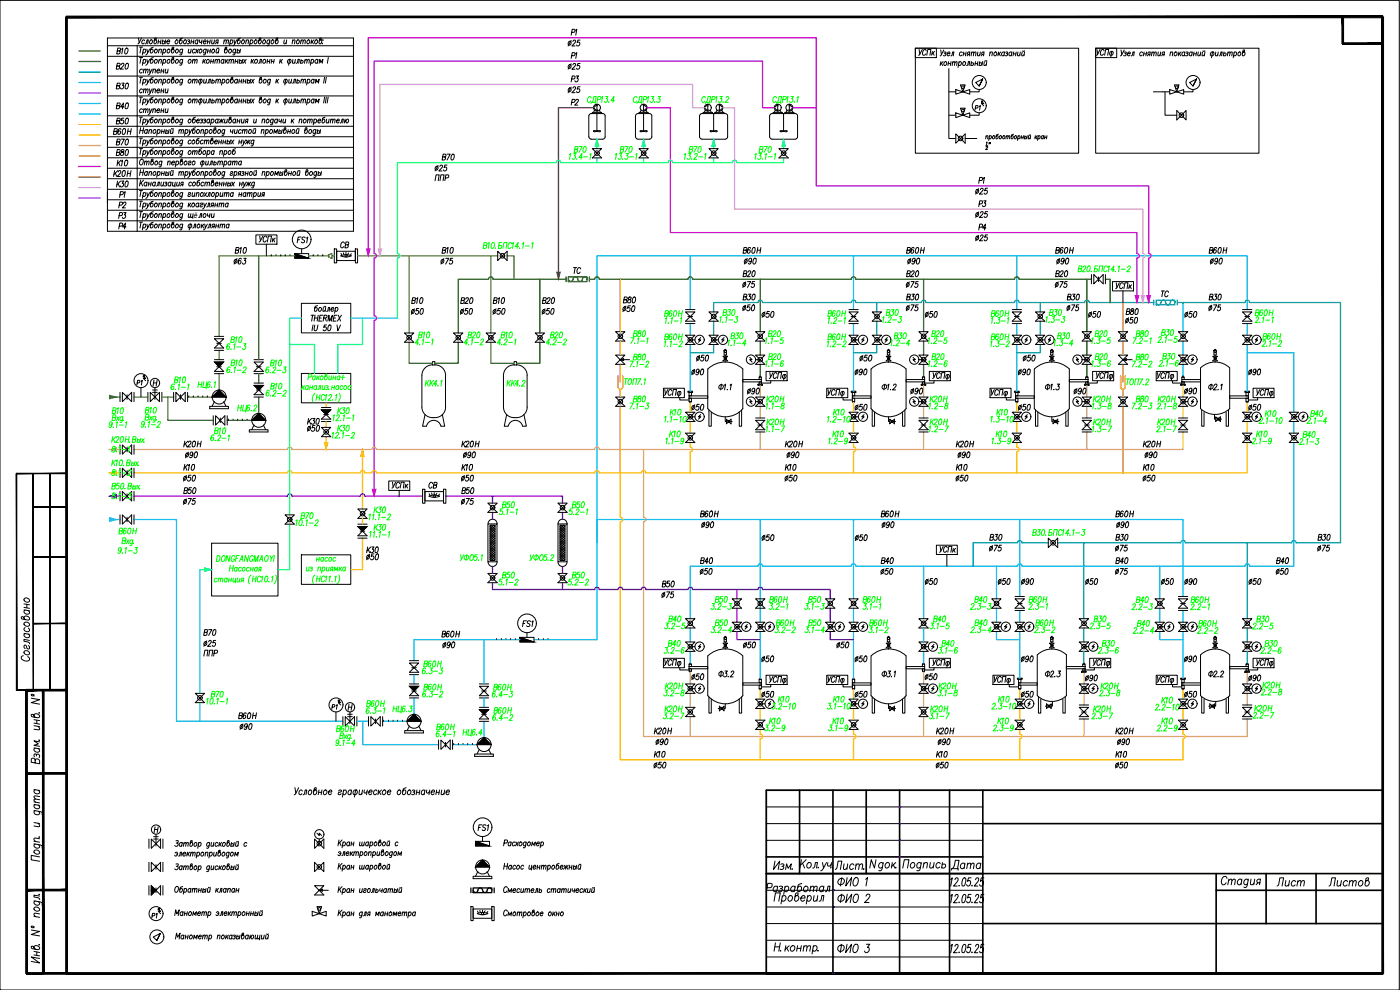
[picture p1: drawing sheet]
<svg xmlns="http://www.w3.org/2000/svg" width="420mm" height="297mm" viewBox="0 0 420 297" stroke-linecap="round" stroke-linejoin="round" font-family="sans-serif">
<defs><g id="words">
<text font-size="6.6" x="284.3" y="262.5">Дата</text>
<g font-size="5.7">
<text x="249.4" y="262.1">Лист.</text>
<text x="250.1" y="267.1">ФИО 1</text>
<text x="382.1" y="267.1">Лист</text>
<text x="397.6" y="267.1">Листов</text>
<text x="250.1" y="272">ФИО 2</text>
<text x="250.1" y="287.2">ФИО 3</text>
</g>
<g font-size="4.9">
<text x="173.9" y="11.6" transform="rotate(-90 173.9 11.6)">Р1</text>
<text x="33.9" y="17.3">В10</text>
<text x="169.3" y="15.2">25</text>
<text x="33.5" y="21.9">В20</text>
<text x="169.3" y="21.9">25</text>
<text x="170" y="18.7">Р1</text>
<text x="33.5" y="27.9">В30</text>
<text x="169.3" y="28.9">25</text>
<text x="170" y="25.8">Р3</text>
<text x="33.5" y="33.9">В40</text>
<text x="170" y="32.8">Р2</text>
<text x="32.8" y="41.6">В60Н</text>
<text x="33.5" y="38.5">В50</text>
<text x="33.5" y="44.8">В70</text>
<text x="33.5" y="48">В80</text>
<text x="33.9" y="51.2">К10</text>
<text x="131.6" y="49.4">В70</text>
<text x="32.8" y="54.3">К20Н</text>
<text x="33.9" y="57.1">К30</text>
<text x="291.7" y="59.6">25</text>
<text x="292.5" y="56.1">Р1</text>
<text x="34.6" y="60.3">Р1</text>
<text x="34.6" y="63.5">Р2</text>
<text x="292.5" y="63.1">Р3</text>
<text x="34.2" y="66.7">Р3</text>
<text x="34.6" y="69.8">Р4</text>
<text x="291.7" y="66.3">25</text>
<text x="292.5" y="70.2">Р4</text>
<text x="69.5" y="77.3">В10</text>
<text x="76.6" y="73.7">УСПк</text>
<text x="87.8" y="74.1">FS1</text>
<text x="100.9" y="75.5">СВ</text>
<text x="131.6" y="77.3">В10</text>
<text x="221.9" y="77.3">В60Н</text>
<text x="270.9" y="77.3">В60Н</text>
<text x="291.7" y="73.4">25</text>
<text x="315.7" y="77.3">В60Н</text>
<text x="361.6" y="77.3">В60Н</text>
<text x="69.1" y="80.4">63</text>
<text x="131.2" y="80.4">75</text>
<text x="170.7" y="83.3">ТС</text>
<text x="222.2" y="80.4">90</text>
<text x="271.3" y="80.4">90</text>
<text x="316.1" y="80.4">90</text>
<text x="361.9" y="80.4">90</text>
<text x="221.5" y="87.5">75</text>
<text x="221.9" y="84.3">В20</text>
<text x="270.9" y="84.3">В20</text>
<text x="270.9" y="87.5">75</text>
<text x="315.4" y="87.5">75</text>
<text x="315.7" y="84.3">В20</text>
<text x="122.4" y="92.4">В10</text>
<text x="122.4" y="95.6">50</text>
<text x="136.9" y="92.4">В20</text>
<text x="136.9" y="95.6">50</text>
<text x="146.8" y="92.4">В10</text>
<text x="146.8" y="95.6">50</text>
<text x="161.6" y="92.4">В20</text>
<text x="161.6" y="95.6">50</text>
<text x="185.9" y="92.1">В80</text>
<text x="221.5" y="94.5">50</text>
<text x="221.9" y="91.4">В30</text>
<text x="270.9" y="91.4">В30</text>
<text x="270.9" y="94.5">75</text>
<text x="318.9" y="91.4">В30</text>
<text x="318.9" y="94.5">75</text>
<text x="336.9" y="95.6">В80</text>
<text x="347.5" y="90.3">ТС</text>
<text x="361.6" y="91.4">В30</text>
<text x="361.6" y="94.5">75</text>
<text x="227.5" y="96.3">50</text>
<text x="276.6" y="96.3">50</text>
<text x="325.6" y="96.3">50</text>
<text x="354.2" y="96.3">50</text>
<text x="206.4" y="113.6">90</text>
<text x="207.8" y="109.7">50</text>
<text x="255.4" y="113.6">90</text>
<text x="256.8" y="109.7">50</text>
<text x="304.4" y="113.6">90</text>
<text x="305.9" y="109.7">50</text>
<text x="373.6" y="113.6">90</text>
<text x="223" y="119.6">90</text>
<text x="272" y="119.6">90</text>
<text x="321" y="119.6">90</text>
<text x="206.4" y="124.2">50</text>
<text x="255.4" y="124.2">50</text>
<text x="304.4" y="124.2">50</text>
<text x="373.6" y="124.2">50</text>
<text x="54" y="135.5">К20Н</text>
<text x="137.2" y="135.5">К20Н</text>
<text x="234.6" y="135.5">К20Н</text>
<text x="285.8" y="135.5">К20Н</text>
<text x="341.8" y="135.5">К20Н</text>
<text x="54" y="142.2">К10</text>
<text x="54.3" y="138.6">90</text>
<text x="137.2" y="142.2">К10</text>
<text x="137.9" y="138.6">90</text>
<text x="234.6" y="142.2">К10</text>
<text x="234.9" y="138.6">90</text>
<text x="285.8" y="142.2">К10</text>
<text x="286.5" y="138.6">90</text>
<text x="341.8" y="142.2">К10</text>
<text x="342.5" y="138.6">90</text>
<text x="54" y="149.2">В50</text>
<text x="54" y="145.7">50</text>
<text x="116.4" y="147.8">УСПк</text>
<text x="127.4" y="147.8">СВ</text>
<text x="137.2" y="149.2">В50</text>
<text x="137.2" y="145.7">50</text>
<text x="234.2" y="145.7">50</text>
<text x="285.8" y="145.7">50</text>
<text x="341.8" y="145.7">50</text>
<text x="54" y="152.4">75</text>
<text x="137.2" y="152.4">75</text>
<text x="208.8" y="156.3">В60Н</text>
<text x="209.5" y="159.5">90</text>
<text x="263.2" y="156.3">В60Н</text>
<text x="263.5" y="159.5">90</text>
<text x="333.7" y="156.3">В60Н</text>
<text x="334.1" y="159.5">90</text>
<text x="227.5" y="163.3">50</text>
<text x="255.4" y="163.3">50</text>
<text x="295.6" y="166.5">75</text>
<text x="296" y="163.3">В30</text>
<text x="333.7" y="163.3">В30</text>
<text x="333.7" y="166.5">75</text>
<text x="394.4" y="163.3">В30</text>
<text x="394.4" y="166.5">75</text>
<text x="208.8" y="170.4">В40</text>
<text x="208.8" y="173.6">50</text>
<text x="263.2" y="170.4">В40</text>
<text x="263.2" y="173.6">50</text>
<text x="333.7" y="170.4">В40</text>
<text x="333.7" y="173.6">75</text>
<text x="381.7" y="170.4">В40</text>
<text x="381.7" y="173.6">50</text>
<text x="197.6" y="177.4">В50</text>
<text x="276.6" y="176.7">50</text>
<text x="298.4" y="176.7">50</text>
<text x="305.5" y="176.7">90</text>
<text x="324.6" y="176.7">50</text>
<text x="347.5" y="176.7">50</text>
<text x="354.2" y="176.7">90</text>
<text x="373.6" y="176.7">50</text>
<text x="197.6" y="180.6">75</text>
<text x="60" y="191.9">В70</text>
<text x="155.6" y="189.1">FS1</text>
<text x="131.2" y="192.3">В60Н</text>
<text x="131.6" y="195.4">90</text>
<text x="227.5" y="199.7">50</text>
<text x="255.4" y="199.7">50</text>
<text x="305.2" y="199.7">90</text>
<text x="354.2" y="199.7">90</text>
<text x="206.4" y="205.3">50</text>
<text x="276.6" y="205.3">50</text>
<text x="324.6" y="205.7">90</text>
<text x="373.6" y="205.7">90</text>
<text x="227.5" y="210.3">50</text>
<text x="255.4" y="210.3">50</text>
<text x="305.2" y="210.3">50</text>
<text x="354.2" y="210.3">50</text>
<text x="70.6" y="217">В60Н</text>
<text x="70.9" y="220.1">90</text>
<text x="195.1" y="221.5">К20Н</text>
<text x="279.8" y="221.5">К20Н</text>
<text x="333.7" y="221.5">К20Н</text>
<text x="195.8" y="224.7">90</text>
<text x="280.5" y="224.7">90</text>
<text x="334.1" y="224.7">90</text>
<text x="195.1" y="231.8">50</text>
<text x="279.8" y="231.8">50</text>
<text x="333.7" y="231.8">50</text>
<text x="142.2" y="250.5">FS1</text>
</g>
<g font-size="4.4">
<text x="274.5" y="17.6">УСПк</text>
<text x="291.4" y="34.2">P1</text>
<text x="185.6" y="94.5">50</text>
<text x="39.9" y="116.8">P1</text>
<text x="354.2" y="119.2">90</text>
<text x="221.9" y="195.4">50</text>
<text x="249.8" y="195.4">50</text>
<text x="98.4" y="214.1">P1</text>
<text x="195.1" y="228.2">К10</text>
<text x="279.8" y="228.2">К10</text>
<text x="333.7" y="228.2">К10</text>
<text x="44.4" y="276.6">P1</text>
</g>
<g font-size="2.6">
<text x="228.6" y="243.4">4</text>
<text x="228.6" y="248.4">3</text>
<text x="228.6" y="253.3">2</text>
<text x="228.6" y="258.2">1</text>
</g>
<text font-size="2.5" x="58" y="65.3">ё</text>
</g></defs>
<!-- layer: 1 -->
<g fill="none" stroke="#000" stroke-width=".3">
<path d="M282.4 18.5l-.2 1.1M282.5 19l.4 .6M283 18.5l-.8 .8M283.2 15l-1 1.8M283.3 15.7h.6l-.1 .3-.3 .1M283.4 18.7l.3-.2a.52 .52 0 0 1 .4 .7 .52 .52 0 0 1-.8 .2zM283.7 16.1l.1 .5-.2 .2-.5-.1M284.3 16.1h.8l-.1-.4a.55 .55 0 0 0-.7 .3 .55 .55 0 0 0 .4 .8l.3-.3M284.6 19.1h.7M284.7 18.5l-.2 1.1M285.4 16.8l.2-.1 .3-1.1h.4l-.2 1.2M285.4 18.5l-.2 1.1"/>
<path d="M285.9 18.8l.4-.3 .2 .1-.1 1M286 18.5l-.2 1.1M286.6 18.8l.3-.3 .3 .1-.1 1M287.8 18.7l.3-.2a.53 .53 0 0 1 .4 .7 .53 .53 0 0 1-.8 .2M287.8 18.5l-.3 1.7M288.8 15.8a.53 .53 0 0 0-.9 .2 .53 .53 0 0 0 .5 .8l.3-.3M289 18.7l.3-.2a.53 .53 0 0 1 .4 .7 .53 .53 0 0 1-.8 .2zM289.1 16.2h.7M289.2 15.6l-.2 1.2M289.9 15.6l-.2 1.2M290.1 19.6h.3l.2-1.1h.4l-.2 1.1M290.5 16.3l-.3 .5"/>
<path d="M291 16.3h-.6l-.1-.3 .2-.3 .6-.1-.2 1.2M291.5 19a.43 .43 0 0 1 .7 0 .43 .43 0 0 1-.4 .6l-.4-.1M291.6 15.9l.4-.3 .2 .1-.1 1.1M291.6 18.5l-.2 1.1M291.6 15.6l-.2 1.2M292.2 15.9l.4-.3 .3 .1-.1 1.1M292.7 19.1h.7M292.8 18.5l-.2 1.1M293.5 15.6l-.1 1.1 .3 .1 .4-.4M293.5 18.5l-.2 1.1M293.9 19a.43 .43 0 0 1 .8 0 .43 .43 0 0 1-.4 .6l-.4-.1M294 18.5l-.2 1.1"/>
<path d="M294.2 15.6l-.2 1.2M294.8 16.3l-.3 .5M294.9 18.5l-.2 1.1M295.2 16.3l-.6-.1 .2-.5 .5-.1-.1 1.2M295.4 18.5l-.1 1.1h.3l.4-.3M295.6 18.2l.2 .1 .4-.1M296.2 18.5l-.3 1.1M297.1 15.9l.4-.3 .3 .1-.1 1.1M297.1 15.6l-.1 1.2M298.6 15.7l.1-.1a.53 .53 0 0 1 .4 .7 .53 .53 0 0 1-.8 .2zM299.7 15.6l-.2 1.2M299.9 16.1l.3 .7"/>
<path d="M300.4 15.6l-.9 .8M301.4 15.8a.53 .53 0 0 0-.8 .2 .53 .53 0 0 0 .4 .8l.3-.3M301.5 15.6l-.2 1.2M301.8 15.7h.6v.3l-.4 .1M302.2 16.1l.1 .5-.2 .2-.5-.1M303.6 15.8l-.1-.1a.57 .57 0 0 0-.7 .3 .57 .57 0 0 0 .4 .8l.3-.3M303.7 15.6l-.2 1.2M304.1 16.2h.8M304.2 15.6l-.2 1.2M305 15.6l-.2 1.2M305.5 15.6l-.1 1.1 .3 .1 .4-.4M306.2 15.6l-.2 1.2"/>
<path d="M306.8 15.6l-.2 1.1 .4 .1 .3-.4M307 15.2l.1 .2 .4-.2M307.5 15.6l-.2 1.2M329.2 14.9l.2 1.4M330.1 14.9l-.8 1.5-.3 .2M331.3 15.3v-.2a.55 .55 0 0 0-.7-.2 .55 .55 0 0 0-.3 .6l-.1 .4a.5 .5 0 0 0 .4 .7 .5 .5 0 0 0 .6-.4M331.5 16.6l.3-1.7h.9l-.3 1.7M333.7 15.4l-.4 1.8M336.4 15l.3 1.4M337.4 15l-.8 1.6-.3 .2M337.4 15.7h.6l-.1 .3-.3 .1M337.8 16.1l.1 .5-.2 .2-.5-.1"/>
<path d="M338.4 16.1h.8v-.4a.56 .56 0 0 0-.8 .3 .56 .56 0 0 0 .4 .8l.3-.3M339.5 16.8l.3-.1 .2-1.1h.4l-.2 1.2M342.9 15.8a.53 .53 0 0 0-.9 .2 .53 .53 0 0 0 .5 .8l.3-.3M343.3 16.2h.7M343.4 15.6l-.3 1.2M344.1 15.6l-.2 1.2M344.7 16.3l-.4 .5M345.1 16.3h-.5l.1-.6 .5-.1-.2 1.2M345.7 15.9l.4-.3 .2 .1-.1 1.1M345.8 15.6l-.3 1.2M346.4 15.9l.3-.3 .3 .1-.1 1.1M347.6 15.6l-.1 1.1 .3 .1 .4-.4"/>
<path d="M348.3 15.6l-.1 1.2M349 16.3l-.4 .5M349.4 16.3h-.6l.1-.6 .6-.1-.2 1.2M351.2 15.9l.4-.3 .3 .1-.1 1.1M351.3 15.6l-.2 1.2M352.7 15.7l.1-.1a.53 .53 0 0 1 .4 .7 .53 .53 0 0 1-.8 .2zM353.8 15.6l-.2 1.2M354 16.1l.3 .7M354.5 15.6l-.8 .8M355.6 15.8a.53 .53 0 0 0-.9 .2 .53 .53 0 0 0 .4 .8l.4-.3M355.6 15.6l-.2 1.2M356 15.7h.6l-.1 .3-.4 .1"/>
<path d="M356.3 16.1l.1 .5-.6 .1M357.8 15.8l-.1-.1a.57 .57 0 0 0-.7 .3 .57 .57 0 0 0 .3 .8l.3-.3M357.8 15.6l-.2 1.2M358.2 16.2h.8M358.4 15.6l-.3 1.2M359.1 15.6l-.2 1.2M359.6 15.6l-.1 1.1 .3 .1 .4-.4M360.4 15.6l-.2 1.2M360.9 15.6l-.1 1.1 .3 .1 .4-.4M361.1 15.2l.1 .2 .4-.2M361.6 15.6l-.2 1.2M363.9 15.6l-.3 1.7"/>
<path d="M364.9 15.6l-.1 1.1 .3 .1 .4-.4M365.6 15.6l-.2 1.2M365.9 16.8l.2-.1 .3-1.1h.4l-.2 1.2M367.3 16.1v-.1a.43 .43 0 0 1 .7 .2 .43 .43 0 0 1-.4 .6l-.4-.2M367.3 15.6l-.2 1.2M368.5 15.9l.4-.3 .2 .1-.1 1.1M368.5 15.6l-.2 1.2M369.1 15.9l.4-.3 .3 .1-.1 1.1M370.4 15.8l.3-.2a.53 .53 0 0 1 .4 .7 .53 .53 0 0 1-.9 .2M370.4 15.6l-.3 1.7M371.8 15.7l.2-.1a.53 .53 0 0 1 .3 .7 .53 .53 0 0 1-.8 .2zM373.2 15.6a.53 .53 0 0 1 .4 .7 .53 .53 0 0 1-.7 .3l.1-1.4 .5-.2v.4l-.6 .4"/>
<path d="M295.8 43.7h.6M295.9 41l.3-.3 .3 .1-.1 .9M296 44.1v-.1a.23 .23 0 0 1 .3-.1 .23 .23 0 0 1 .1 .4l-.6 .6h.5M296 40.7l-.2 1M296 42.8l.2-.2-.1 1M296.9 40.9l.3-.2a.42 .42 0 0 1 .3 .6 .42 .42 0 0 1-.6 .2M296.9 42.8l-.1 .4M297 40.7l-.3 1.4M297.3 42.8l-.2 .4M298.1 40.8l.1-.1a.43 .43 0 0 1 .3 .6 .43 .43 0 0 1-.6 .2zM299.6 40.3l-.6 .3-.1 .9a.41 .41 0 0 0 .6-.2 .41 .41 0 0 0-.4-.5l-.1 .1M300.1 40.8l.1-.1a.42 .42 0 0 1 .3 .6 .42 .42 0 0 1-.6 .2z"/>
<path d="M301 40.9l.2-.2a.42 .42 0 0 1 .4 .6 .42 .42 0 0 1-.7 .2zM302 41l.5-.2-.1 .9M302 40.7l-.1 1M302.5 41l.5-.2v.9M304.2 40.3l-.6 .3-.1 1a.43 .43 0 0 0 .6-.3 .43 .43 0 0 0-.5-.5l-.1 .1M304.7 40.8l.1-.1a.42 .42 0 0 1 .3 .6 .42 .42 0 0 1-.7 .2zM305.5 40.9l.3-.2a.42 .42 0 0 1 .3 .6 .42 .42 0 0 1-.7 .2M305.6 40.7l-.3 1.4M306.5 41.2h.6M306.6 40.7l-.2 1M307.2 40.7l-.2 1M307.5 41.1h.1a.33 .33 0 0 1 .5 .1 .33 .33 0 0 1-.3 .5l-.4-.2"/>
<path d="M307.6 40.7l-.2 1M308.3 40.7l-.2 1M308.7 40.7l-.1 .9 .3 .1 .3-.3M308.9 40.5h.4M309.3 40.7l-.2 1M310.7 40.7l-.1 1M310.9 41.1l.3 .6M311.3 40.7l-.7 .7M311.6 40.9l.2-.2a.42 .42 0 0 1 .3 .6 .42 .42 0 0 1-.6 .2M311.6 40.7l-.2 1.4M313.2 40.9l-.1-.1a.43 .43 0 0 0-.6 .3 .43 .43 0 0 0 .4 .5l.2-.1M313.2 40.7l-.2 1"/>
<path d="M313.5 41.2h.6M313.6 40.7l-.2 1M314.2 40.7l-.2 1M100.3 74.7h.7v4.2h-.7zM101 75.4h5.6v2.8h-5.6zM106.6 74.7h.7v4.2h-.7zM93.3 94.6h1M93.8 94.6l-.3 1.7M93.9 97.5l-.3 1.7M94.4 95.4h1M94.5 97.5l-.2 1.2 .3 .5 .5-.2 .3-1.5M94.5 94.6l-.2 1.7"/>
<path d="M95.3 91.7l-.7 .2-.2 1.3a.5 .5 0 0 0 .8-.3 .5 .5 0 0 0-.6-.6l-.1 .2M95.5 94.6l-.3 1.7M95.9 92.3h.1a.53 .53 0 0 1 .4 .7 .53 .53 0 0 1-.8 .2zM95.9 95.4h.5M96.9 94.6h-.9l-.3 1.7h.9M97 92.3l-.1 1 .3 .1 .4-.3M97.2 95.4l.8-.1 .1-.6-.8-.1-.3 1.7M97.2 91.9l.2 .2 .4-.2M97.6 95.4l.3 .9M97.8 92.3l-.2 1.1M98 97.5h-.6l-.2 .7a.5 .5 0 0 1 .7 0 .5 .5 0 0 1-.1 .8l-.6 .2-.2-.3M98 93.4l.3-.1 .3-1h.4l-.2 1.1"/>
<path d="M98.4 96.3l.3-1.7 .2 1.7 .9-1.7-.4 1.7M98.7 97.6l.4-.1a1.1 1.1 0 0 1-.5 1.7l-.2-.3zM99.3 92.7h.9v-.3a.51 .51 0 0 0-.8 .3 .51 .51 0 0 0 .5 .6l.2-.1M100.2 95.4h.5M100.6 92.5l.4-.2a.53 .53 0 0 1 .4 .7 .53 .53 0 0 1-.9 .2M100.7 92.3l-.3 1.7M101.1 97.5l.3 1.7 .8-1.7M101.2 94.6h-.9l-.3 1.7h.9M101.6 94.6l.6 1.7M102.5 94.6l-1.3 1.7M335 84.8l.2 1.5M336 84.8l-.9 1.6-.3 .2"/>
<path d="M337.1 85.3v-.2a.55 .55 0 0 0-.7-.2 .55 .55 0 0 0-.3 .6l-.1 .4a.5 .5 0 0 0 .4 .7 .5 .5 0 0 0 .6-.4M337.3 86.6l.3-1.8h.9l-.3 1.8M339 85.4l-.2 1.2M339.2 85.9l.3 .7M339.6 85.4l-.8 .9M129.8 109.5v-1h.7v1M129.8 109.5h.7M129.8 109.5a3.2 3.2 0 0 0-3.2 3.2v9.4a3.6 3.6 0 0 0 3.6 3.2 3.6 3.6 0 0 0 3.5-3.2M130.5 109.5a3.2 3.2 0 0 1 3.2 3.2M133.7 112.7v9.4M154.3 109.5v-1h.7v1M154.3 109.5h.7"/>
<path d="M154.3 109.5a3.2 3.2 0 0 0-3.2 3.2v9.4a3.6 3.6 0 0 0 3.6 3.2 3.6 3.6 0 0 0 3.5-3.2M155 109.5a3.2 3.2 0 0 1 3.2 3.2M158.2 112.7v9.4M199.5 116.9l.2 1.4M200.4 116.9l-.8 1.6-.3 .1M201.6 117.3v-.2a.57 .57 0 0 0-.7-.2 .57 .57 0 0 0-.3 .6l.1 1 .3 .1 .4-.4M201.8 118.6l.3-1.7h.9l-.3 1.7M203.9 117.4l-.3 1.8M206.4 117.4h1.5v.3h-1.5zM206.8 117.7h.7v1.1h-.7zM212.4 110.7v11.9a6.9 6.9 0 0 0 10.5 0v-11.9M212.4 110.7a7.6 7.6 0 0 1 10.5 0"/>
<path d="M222.9 113.9h5.6v.7h-5.6zM227.8 113.2h.7v.7h-.7zM231 111.8l.2 1.4M232 111.8l-.8 1.6-.3 .2M233.2 112.2a.54 .54 0 0 0-.7-.4 .54 .54 0 0 0-.4 .7v.4a.5 .5 0 0 0 .3 .7 .5 .5 0 0 0 .6-.5M233.3 113.6l.3-1.8h1l-.3 1.8M235.5 112.4l-.3 1.7M248.5 116.9l.2 1.4M249.4 116.9l-.8 1.6-.3 .1M250.6 117.3v-.2a.57 .57 0 0 0-.7-.2 .57 .57 0 0 0-.3 .6l-.1 .4a.52 .52 0 0 0 .3 .7 .52 .52 0 0 0 .7-.4M250.8 118.6l.3-1.7h.9l-.3 1.7M252.9 117.4l-.3 1.8"/>
<path d="M255.4 117.4h1.5v.3h-1.5zM255.8 117.7h.7v1.1h-.7zM261.4 110.7v11.9a6.9 6.9 0 0 0 10.5 0M261.4 110.7a7.6 7.6 0 0 1 10.5 0M271.9 113.9h5.6v.7h-5.6zM271.9 110.7v11.9M276.8 113.2h.7v.7h-.7zM280 111.8l.3 1.4M281 111.8l-.8 1.6-.3 .2M282.2 112.2a.54 .54 0 0 0-.7-.4 .54 .54 0 0 0-.4 .7v.4a.5 .5 0 0 0 .3 .7 .5 .5 0 0 0 .6-.5M282.3 113.6l.3-1.8h1l-.3 1.8M284.1 112.5l.6-.1a.63 .63 0 0 1 .1 .9 .63 .63 0 0 1-1 0z"/>
<path d="M284.5 112.4l-.3 1.7M297.5 116.9l.2 1.4M298.4 116.9l-.8 1.6-.3 .1M299.6 117.3v-.2a.55 .55 0 0 0-.7-.2 .55 .55 0 0 0-.3 .6l-.1 .4a.5 .5 0 0 0 .3 .7 .5 .5 0 0 0 .7-.4M299.8 118.6l.3-1.7h.9l-.3 1.7M301.9 117.4l-.3 1.8M304.4 117.4h1.5v.3h-1.5zM304.8 117.7h.7v1.1h-.7zM310.4 110.7v11.9a6.9 6.9 0 0 0 10.5 0M310.4 110.7a7.6 7.6 0 0 1 10.5 0M320.9 113.9h5.6v.7h-5.6zM320.9 110.7v11.9"/>
<path d="M325.8 113.2h.7v.7h-.7zM329.1 111.8l.2 1.4M330 111.8l-1.1 1.8M331.2 112.2a.54 .54 0 0 0-.7-.4 .54 .54 0 0 0-.4 .7v.4a.5 .5 0 0 0 .3 .7 .5 .5 0 0 0 .6-.5M331.3 113.6l.3-1.8h1l-.3 1.8M333.1 112.5l.6-.1a.63 .63 0 0 1 .1 .9 .63 .63 0 0 1-1 0zM333.5 112.4l-.3 1.7M347.4 111.8l.2 1.4M348.3 111.8l-1.1 1.8M349.5 112.2v-.2a.55 .55 0 0 0-.7-.2 .55 .55 0 0 0-.3 .7l-.1 .4a.51 .51 0 0 0 .3 .7 .51 .51 0 0 0 .7-.5M349.7 113.6l.3-1.8h.9l-.3 1.8M351.5 112.5l.1-.1a.61 .61 0 0 1 .6 .5 .61 .61 0 0 1-.4 .7h-.4l-.2-.3z"/>
<path d="M351.8 112.4l-.3 1.7M354.7 113.9h5.6v.7h-5.6zM354.7 113.2h.7v.7h-.7zM360.3 110.4a6.3 6.3 0 0 1 8.7 0l.1 12.2a6.3 6.3 0 0 1-8.8 0zM369 118.8h5.7v.7h-5.7zM373.6 117.4h1.4v.3h-1.4zM373.9 117.7h.8v1.1h-.8zM377.2 116.9l.2 1.4M378.1 116.9l-.8 1.6-.3 .1M379.3 117.3v-.2a.55 .55 0 0 0-.7-.2 .55 .55 0 0 0-.3 .6l-.1 .4a.52 .52 0 0 0 .3 .7 .52 .52 0 0 0 .7-.4M379.5 118.6l.3-1.7h.9l-.3 1.7M381.6 117.4l-.3 1.8"/>
<path d="M127.6 124.4l-.8 3.5h1.2a2.2 2.2 0 0 1 2.2-1.8 2.2 2.2 0 0 1 2.1 1.8M132.8 124.4l.7 3.5h-1.2M152 124.4l-.7 3.5h1.2M157.2 124.4l.8 3.5h-1.2a2.19 2.19 0 0 0-2.1-1.8 2.19 2.19 0 0 0-2.2 1.8M212.8 123v4.9h.7v-4.2M222.6 123v4.9h-.7v-4.2M261.8 123v4.9h.7v-4.2M271.6 123v4.9h-.7v-4.2M310.8 123v4.9h.7v-4.2M320.6 123v4.9h-.7v-4.2M360.6 123v4.9h.8v-4.2M368.7 123v4.9h-.7v-4.2"/>
<path d="M126.8 146.8h.7v4.2h-.7zM127.5 147.5h5.6v2.8h-5.6zM133.1 146.8h.7v4.2h-.7zM146.4 157.2h2.8v11.4h-2.8zM146.5 157.2a1.36 1.36 0 0 1 1.3-1.4 1.36 1.36 0 0 1 1.4 1.4M147.1 157.6h1.5v10.6h-1.5zM147.1 157.9l.2-.3 1.3 1.3M147.1 158l1.5 1.6M147.1 158.7l1.5 1.6M147.1 159.5l1.5 1.5M148 157.6l.6 .5M148.1 157.6l-1 1"/>
<path d="M148.6 157.8l-1.5 1.5M148.6 158.5l-1.5 1.6M148.6 159.2l-1.5 1.6M148.6 160l-1.5 1.5M167.5 157.2h2.7v11.4h-2.7zM167.5 157.2a1.36 1.36 0 0 1 1.3-1.4 1.36 1.36 0 0 1 1.4 1.4M168.1 157.6h1.4v10.6h-1.4zM168.1 158l1.4 1.6M168.1 158.7l1.4 1.6M168.1 159.5l1.4 1.5M168.3 157.6l1.2 1.3M168.4 157.6l-.3 .3"/>
<path d="M169 157.6l.5 .5M169.1 157.6l-1 1M169.5 157.8l-1.4 1.5M169.5 158.5l-1.4 1.6M169.5 159.2l-1.4 1.6M169.5 160l-1.4 1.5M146.5 168.6a1.36 1.36 0 0 0 1.3 1.4 1.36 1.36 0 0 0 1.4-1.4M147.1 160.2l1.5 1.5M147.1 160.9l1.5 1.5M147.1 161.6l1.5 1.5M147.1 162.3l1.5 1.5M147.1 163l1.5 1.5"/>
<path d="M147.1 163.7l1.5 1.5M147.1 164.4l1.5 1.5M147.1 165.1l1.5 1.5M147.1 165.8l1.5 1.5M147.1 166.5l1.5 1.5M147.1 167.3l.9 .9M147.1 168l.2 .2M148.6 160.7l-1.5 1.5M148.6 161.4l-1.5 1.5M148.6 162.1l-1.5 1.5M148.6 162.8l-1.5 1.5M148.6 163.5l-1.5 1.5"/>
<path d="M148.6 164.2l-1.5 1.5M148.6 164.9l-1.5 1.5M148.6 165.6l-1.5 1.5M148.6 166.3l-1.5 1.5M148.6 167l-1.2 1.2M148.6 167.7l-.5 .5M167.5 168.6a1.36 1.36 0 0 0 1.3 1.4 1.36 1.36 0 0 0 1.4-1.4M168.1 160.2l1.4 1.5M168.1 160.9l1.4 1.5M168.1 161.6l1.4 1.5M168.1 162.3l1.4 1.5M168.1 163l1.4 1.5"/>
<path d="M168.1 163.7l1.4 1.5M168.1 164.4l1.4 1.5M168.1 165.1l1.4 1.5M168.1 165.8l1.4 1.5M168.1 166.5l1.4 1.5M168.1 167.3l.9 .9M168.1 168l.2 .2M169.5 160.7l-1.4 1.5M169.5 161.4l-1.4 1.5M169.5 162.1l-1.4 1.5M169.5 162.8l-1.4 1.5M169.5 163.5l-1.4 1.5"/>
<path d="M169.5 164.2l-1.4 1.5M169.5 164.9l-1.4 1.5M169.5 165.6l-1.4 1.5M169.5 166.3l-1.4 1.5M169.5 167l-1.1 1.2M169.5 167.7l-.3 .5M282.2 163.9l.2 1.4M283.1 163.9l-1.1 1.8M284.3 164.4l-.1-.2a.55 .55 0 0 0-.6-.2 .55 .55 0 0 0-.4 .6v.4a.5 .5 0 0 0 .3 .7 .5 .5 0 0 0 .6-.4M284.4 165.7l.4-1.8h.9l-.3 1.8M286.1 164.5l-.2 1.2M286.3 165l.3 .7"/>
<path d="M286.8 164.5l-.8 .8M199.5 197.9l.2 1.4M200.4 197.9l-.7 1.4-.4 .3M201.6 198.3v-.1a.56 .56 0 0 0-.7-.3 .56 .56 0 0 0-.3 .6l-.1 .5a.5 .5 0 0 0 .3 .7 .5 .5 0 0 0 .6-.5M201.8 199.6l.3-1.7h.9l-.3 1.7M203.9 198.5l-.3 1.7M206.8 199.3h.7v.7h-.7zM212.4 196.8a7.6 7.6 0 0 1 10.5 0v11.9a6.9 6.9 0 0 1-10.5 0zM261.4 196.8v11.9a6.9 6.9 0 0 0 10.5 0M261.4 196.8a7.6 7.6 0 0 1 10.5 0v11.9M271.9 200h5.6v.7h-5.6zM276.8 199.3h.7v.7h-.7z"/>
<path d="M280 197.9l.3 1.4M281 197.9l-.7 1.4-.4 .3M282.2 198.3a.54 .54 0 0 0-.7-.4 .54 .54 0 0 0-.4 .6v.5a.5 .5 0 0 0 .3 .7 .5 .5 0 0 0 .6-.5M282.3 199.6l.3-1.7h1l-.3 1.7M284.5 198.5l-.3 1.7M311.3 196.5a6.3 6.3 0 0 1 8.7 0l.1 12.2a6.3 6.3 0 0 1-8.8 0zM320 200h5.6v.7h-5.6zM324.9 199.3h.7v.7h-.7zM328.2 197.9l.2 1.4M329.1 197.9l-.7 1.4-.4 .3M330.3 198.3v-.1a.56 .56 0 0 0-.7-.3 .56 .56 0 0 0-.4 .6v.5a.5 .5 0 0 0 .3 .7 .5 .5 0 0 0 .6-.5M330.5 199.6l.3-1.7h.9l-.3 1.7"/>
<path d="M332.6 198.5l-.3 1.7M360.3 196.5a6.3 6.3 0 0 1 8.7 0l.1 12.2a6.3 6.3 0 0 1-8.8 0zM369 200h5.7v.7h-5.7zM373.9 199.3h.8v.7h-.8zM377.2 197.9l.2 1.4M378.1 197.9l-.7 1.4-.4 .3M379.3 198.3v-.1a.54 .54 0 0 0-.7-.3 .54 .54 0 0 0-.3 .6l-.1 .5a.51 .51 0 0 0 .3 .7 .51 .51 0 0 0 .7-.5M379.5 199.6l.3-1.7h.9l-.3 1.7M381.6 198.5l-.3 1.7M212.8 209.1v4.9h.7v-4.2M222.6 209.1v4.9h-.7v-4.2M222.9 204.9h5.6v.7h-5.6z"/>
<path d="M227.8 203.8h.7v1.1h-.7zM231 203l.2 1.4M232 203l-.8 1.5-.3 .2M233.2 203.4a.54 .54 0 0 0-.7-.4 .54 .54 0 0 0-.4 .6v.4a.5 .5 0 0 0 .3 .7 .5 .5 0 0 0 .6-.4M233.3 204.7l.3-1.7h1l-.3 1.7M235.5 203.6l-.3 1.7M248.5 203l.2 1.4M249.4 203l-.7 1.4-.4 .3M250.6 203.4v-.2a.57 .57 0 0 0-.7-.2 .57 .57 0 0 0-.3 .6l-.1 .4a.51 .51 0 0 0 .3 .7 .51 .51 0 0 0 .7-.4M250.8 204.7l.3-1.7h.9l-.3 1.7M252.9 203.6l-.3 1.7M255.8 203.8h.7v1.1h-.7z"/>
<path d="M261.8 209.1v4.9h.7v-4.2M271.6 209.1v4.9h-.7v-4.2M298.4 203l.2 1.4M299.3 203l-.7 1.4-.4 .3M300.5 203.4v-.2a.57 .57 0 0 0-.7-.2 .57 .57 0 0 0-.4 .6v.4a.5 .5 0 0 0 .3 .7 .5 .5 0 0 0 .6-.4M300.7 204.7l.3-1.7h.9l-.3 1.7M302.8 203.6l-.3 1.7M305.3 203.5h1.4v.3h-1.4zM305.7 203.8h.7v1.1h-.7zM311.6 209.1v4.9h.7v-4.2M319.7 209.1v4.9h-.7v-4.2M347.4 203l.2 1.4"/>
<path d="M348.3 203l-.7 1.4-.4 .3M349.5 203.4v-.2a.55 .55 0 0 0-.7-.2 .55 .55 0 0 0-.3 .6l-.1 .4a.51 .51 0 0 0 .3 .7 .51 .51 0 0 0 .7-.4M349.7 204.7l.3-1.7h.9l-.3 1.7M351.8 203.6l-.3 1.7M354.3 203.5h1.4v.3h-1.4zM354.7 203.8h.7v1.1h-.7zM360.6 209.1v4.9h.8v-4.2M368.7 209.1v4.9h-.7v-4.2M88.5 236.3l.3 1.7M89.6 236.3l-.8 1.7-.5 .4M90.7 237.3a.64 .64 0 0 0-.9-.1 .64 .64 0 0 0-.1 .9l.3 .3 .6-.3M90.9 238.4l.4-.1 .3-1.3h.5l-.3 1.4"/>
<path d="M92.9 237.1a.63 .63 0 0 1 .8 .5 .63 .63 0 0 1-.5 .7l-.4 .1-.3-.3v-.5zM94.5 237a.64 .64 0 0 1 .5 .9 .64 .64 0 0 1-.9 .3l.2-1.7 .5-.2v.5l-.6 .5M95.6 237.7h.9M95.7 237l-.2 1.4M96.6 237l-.2 1.4M97.4 237.1l.2-.1a.69 .69 0 0 1 .5 .9 .69 .69 0 0 1-.9 .4l-.1-.7zM98.6 237.6h1v-.4a.65 .65 0 0 0-1 .4 .65 .65 0 0 0 .5 .8l.4-.3M101.6 237.3l.4-.3 .5 .3-.9 .5-.1 .5 .5 .1 .4-.3M103 237.3l.4-.3a.68 .68 0 0 1 .5 .9 .68 .68 0 0 1-.9 .4l-.1-.2M103.1 237l-.3 2.1M105.5 237.3a.66 .66 0 0 0-1 0 .66 .66 0 0 0 0 .9l.5 .2 .3-.3M105.5 237l-.2 1.4"/>
<path d="M106.3 237.1l.7-.1a.74 .74 0 0 1 .1 1.1 .74 .74 0 0 1-1.1 0v-.5zM106.7 237l-.3 2.1M107.9 237l-.1 1.3 .4 .1 .4-.4M108.8 237l-.3 1.4M109.4 237v.9l.7-.4M110.2 237l-.2 1.4M110.7 237.6h1v-.4a.66 .66 0 0 0-1 .4 .66 .66 0 0 0 .5 .8l.3-.3M113.1 237.3a.64 .64 0 0 0-.8-.1 .64 .64 0 0 0-.2 .9l.3 .3 .6-.3M113.7 237l-.3 1.4M113.9 237.6l.4 .8M114.5 237l-1 1M114.9 237.3l.4-.3a.68 .68 0 0 1 .5 .9 .68 .68 0 0 1-.9 .4l-.2-.5z"/>
<path d="M116.3 237.6h1l-.1-.4a.65 .65 0 0 0-.9 .4 .65 .65 0 0 0 .5 .8l.4-.3M119.4 237.3l.4-.3a.68 .68 0 0 1 .5 .9 .68 .68 0 0 1-.9 .4l-.2-.5zM121.9 236.3l-.9 .5-.2 1.4a.65 .65 0 0 0 1-.3 .65 .65 0 0 0-.5-.9l-.4 .3M122.4 237.3l.4-.3a.68 .68 0 0 1 .5 .9 .68 .68 0 0 1-.9 .4zM123.8 237.1h.7l-.1 .4-.4 .1M124.2 237.6l.2 .2v.4l-.3 .2-.6-.1M125 237.7h.9M125.1 237l-.2 1.4M126 237l-.2 1.4M127.5 237.3a.65 .65 0 0 0-1 0 .65 .65 0 0 0 0 .9l.5 .2 .3-.3M127.5 237l-.2 1.4M128.1 237l.1 .9 .7-.4"/>
<path d="M129 237l-.3 1.4M129.4 237.6h1v-.4a.65 .65 0 0 0-1 .4 .65 .65 0 0 0 .5 .8l.4-.3M130.9 237.7h.9M131.1 237l-.3 1.4M131.9 237l-.2 1.4M132.6 237l-.2 1.3 .4 .1 .5-.4M133.5 237l-.3 1.4M133.9 237.6h1l-.1-.4a.65 .65 0 0 0-.9 .4 .65 .65 0 0 0 .5 .8l.4-.3M52.5 255.9l.3-.2a.53 .53 0 0 1 .4 .7 .53 .53 0 0 1-.8 .2M52.8 259.3h.7v.3l-.3 .3a.56 .56 0 0 1 .1 .9 .56 .56 0 0 1-.9-.1M52.8 252.3h.7l-.3 .6a.54 .54 0 0 1 .1 .9 .54 .54 0 0 1-.9-.1M52.9 259.9h.3"/>
<path d="M52.9 252.9h.3M52.9 256.3h.4M53.6 256.9l.3-.1 .2-1.1h.4l-.2 1.2M54.7 253a.5 .5 0 0 0-.9 .2 .5 .5 0 0 0 .6 .7l.2-.2M54.7 259.8l-.2 1.1M54.7 252.8l-.2 1.1M54.9 256.2h.8v-.3a.51 .51 0 0 0-.8 .2 .51 .51 0 0 0 .6 .7l.1-.2M55.2 253.1l.4-.3 .2 .1-.1 1M55.2 259.8l-.2 1.1M55.2 252.8l-.2 1.1M55.8 253.1l.5-.3 .2 .1-.1 1M56.3 255.7l-.2 1.2"/>
<path d="M56.4 256.2l.4 .7M56.9 255.7l-.8 .8M57.3 256l.3-.3 .3 .1-.1 1.1M57.3 255.7l-.2 1.2M57.4 259.8a.54 .54 0 0 1 .4 .7 .54 .54 0 0 1-.8 .3l.2-1.4 .4-.2v.4l-.5 .4M57.4 252.8a.54 .54 0 0 1 .4 .7 .54 .54 0 0 1-.8 .3l.2-1.5 .4-.1 .1 .2-.6 .6M57.9 256l.4-.3 .3 .1-.1 1.1M58.3 253l.4-.2a.53 .53 0 0 1 .3 .7 .53 .53 0 0 1-.8 .2zM58.5 259.9l.2-.1a.53 .53 0 0 1 .3 .7 .53 .53 0 0 1-.8 .2zM59.2 255.9l.2-.2a.53 .53 0 0 1 .4 .7 .53 .53 0 0 1-.8 .2M59.2 255.7l-.3 1.7M59.6 253l.3-.2a.53 .53 0 0 1 .4 .7 .53 .53 0 0 1-.8 .2"/>
<path d="M59.7 259.8l-.4 1.7M59.7 252.8l-.4 1.7M60.4 255.9l.3-.2a.53 .53 0 0 1 .4 .7 .53 .53 0 0 1-.8 .2zM61.7 256l.4-.3 .3 .1-.1 1.1M61.7 255.7l-.2 1.2M62.9 253l-.1-.1a.51 .51 0 0 0-.8 .3 .51 .51 0 0 0 .6 .7l.2-.2M62.9 259.8l-.3 1.5-.6 .1M62.9 252.8l-.3 1.6h-.6M62.9 255.9l.4-.2a.53 .53 0 0 1 .4 .7 .53 .53 0 0 1-.9 .2M63 255.7l-.3 1.7M63.5 259.8l-.2 1 .3 .1 .4-.3M63.5 252.8l-.2 1.1h.3l.4-.3"/>
<path d="M64.2 259.8l-.2 1.1M64.2 252.8l-.2 1.1M64.2 255.7l-.1 1.1 .4 .1 .3-.4M65 255.7l-.2 1.2M65.4 253a.5 .5 0 0 0-.8 .2 .5 .5 0 0 0 .5 .7l.2-.2M65.8 255.7a.54 .54 0 0 1 .4 .7 .54 .54 0 0 1-.8 .3l.2-1.4 .4-.2v.4l-.5 .4M65.9 259.8l-.2 1.1M65.9 252.8l-.2 1.1M66 253.3l.4 .6M66.5 259.8l-.8 .8M66.5 252.8l-.8 .8M66.7 255.9l.4-.2a.53 .53 0 0 1 .4 .7 .53 .53 0 0 1-.9 .2z"/>
<path d="M66.9 253l.3-.2a.53 .53 0 0 1 .4 .7 .53 .53 0 0 1-.9 .2zM67 259.9l.2-.1a.53 .53 0 0 1 .4 .7 .53 .53 0 0 1-.9 .2zM68.4 259.8a.53 .53 0 0 1 .4 .7 .53 .53 0 0 1-.7 .3l.2-1.4 .4-.2v.4l-.5 .4M68.4 252.8a.53 .53 0 0 1 .5 .7 .53 .53 0 0 1-.8 .3l.2-1.5 .4-.1 .1 .2-.6 .6M68.8 255.9l-.1-.1a.57 .57 0 0 0-.8 .3 .57 .57 0 0 0 .4 .8l.3-.3M68.8 255.7l-.4 1.6-.5 .1M69.4 253.3a.44 .44 0 0 1 .6-.1 .44 .44 0 0 1 .1 .6 .44 .44 0 0 1-.6 .1l-.2-.1M69.4 255.8l.2-.1a.53 .53 0 0 1 .4 .7 .53 .53 0 0 1-.9 .2zM69.5 259.8l-.2 1.1M69.5 252.8l-.2 1.1M70.3 259.8l-.2 1.1M70.3 252.8l-.2 1.1"/>
<path d="M70.4 256.9l.2-1.2 .3 .9 .6-.9-.2 1.2M70.8 259.8l-.1 1 .3 .1 .4-.3M70.8 252.8l-.1 1.1h.3l.4-.3M71 259.4l.2 .2 .4-.2M71 252.4h.6M71.6 259.8l-.2 1.1M71.6 252.8l-.2 1.1M74.1 253a.5 .5 0 0 0-.8 .2 .5 .5 0 0 0 .5 .7l.2-.2M101.6 255.8l.2-.2a.53 .53 0 0 1 .4 .7 .53 .53 0 0 1-.8 .2M101.7 259l-.3 1.8M101.7 252l-.3 1.8M101.9 256.1h.4"/>
<path d="M102 259.8l.4 1M102 252.8l.4 1M102.6 256.7l.3-.1 .2-1h.4l-.2 1.1M102.7 259l-1.2 1.2M102.7 252l-1.2 1.2M102.9 259.9l.3-.3a.57 .57 0 0 1 .4 .7 .57 .57 0 0 1-.7 .4l-.1-.2M102.9 252.9l.3-.3a.53 .53 0 0 1 .4 .8 .53 .53 0 0 1-.8 .1M103 259.6l-.3 1.8M103 252.6l-.3 1.8M103.9 256h.8v-.3a.56 .56 0 0 0-.8 .3 .56 .56 0 0 0 .4 .7l.3-.2M104.9 259.9a.54 .54 0 0 0-.8-.1 .54 .54 0 0 0 0 .8l.4 .2 .3-.3M104.9 252.9a.5 .5 0 0 0-.8 .2 .5 .5 0 0 0 .5 .6l.2-.2"/>
<path d="M105 259.6l-.2 1.2M105 252.6l-.2 1.2M105.3 255.6l-.2 1.1M105.4 253.2h.8M105.4 256l.4 .7M105.5 259.6l-.2 1.2M105.5 252.6l-.2 1.2M105.9 255.6l-.8 .8M106.2 259.6l-.2 1.2M106.2 252.6l-.2 1.2M106.3 255.9l.3-.3h.3l-.1 1.1M106.3 255.6l-.2 1.1"/>
<path d="M106.9 255.9l.4-.3h.3l-.1 1.1M108 259.6l-.1 1.1 .3 .1 .3-.3M108 252.6l-.1 1.1 .3 .1 .3-.3M108.2 255.8l.2-.2a.53 .53 0 0 1 .4 .7 .53 .53 0 0 1-.8 .2M108.2 255.6l-.3 1.7M108.7 259.6l-.1 1.1 .2 .1 .4-.3M108.7 252.6l-.1 1.1 .2 .1 .4-.3M109.4 259.6l-.3 1.2M109.4 252.6l-.3 1.2M109.6 255.6h.1a.53 .53 0 0 1 .4 .7 .53 .53 0 0 1-.8 .2zM110.6 259.9a.55 .55 0 0 0-.8-.1 .55 .55 0 0 0 0 .8l.4 .2 .3-.3M110.6 252.9a.5 .5 0 0 0-.8 .2 .5 .5 0 0 0 .5 .6l.2-.2"/>
<path d="M110.6 259.6l-.2 1.2M110.6 252.6l-.2 1.2M110.7 255.9l.4-.3h.3l-.1 1.1M110.7 255.6l-.2 1.1M111.1 259.9l.3-.3a.57 .57 0 0 1 .5 .7 .57 .57 0 0 1-.8 .4l-.1-.2M111.1 252.9l.3-.3a.53 .53 0 0 1 .4 .8 .53 .53 0 0 1-.8 .1M111.2 259.6l-.3 1.8M111.2 252.6l-.3 1.8M111.9 255.8l.4-.2a.53 .53 0 0 1 .4 .7 .53 .53 0 0 1-.9 .2M112 255.6l-.3 1.7M112.4 259.9l.3-.3a.57 .57 0 0 1 .4 .7 .57 .57 0 0 1-.7 .4zM112.6 252.7l.1-.1a.53 .53 0 0 1 .4 .8 .53 .53 0 0 1-.8 .1z"/>
<path d="M113.3 255.6l-.2 1 .4 .1 .3-.3M114 259.6a.55 .55 0 0 1 .4 .7 .55 .55 0 0 1-.8 .3l.2-1.4 .4-.2v.5l-.5 .4M114 252.6a.54 .54 0 0 1 .4 .7 .54 .54 0 0 1-.8 .3l.2-1.4 .4-.2 .1 .3-.6 .6M114 255.6l-.2 1.1M114.8 255.6a.54 .54 0 0 1 .4 .7 .54 .54 0 0 1-.8 .2l.2-1.4 .4-.1v.4l-.5 .4M115.1 259.7l.2-.1a.57 .57 0 0 1 .3 .7 .57 .57 0 0 1-.7 .4l-.1-.4zM115.1 252.7l.2-.1a.53 .53 0 0 1 .3 .8 .53 .53 0 0 1-.8 .1zM115.7 255.8l.4-.2a.53 .53 0 0 1 .4 .7 .53 .53 0 0 1-.9 .2zM116.2 259.6l-.1 1.1 .3 .1 .4-.3M116.2 252.6l-.1 1.1 .3 .1 .4-.3M116.4 259.3l.2 .2 .3-.2M116.4 252.3h.5"/>
<path d="M117 259.6l-.2 1.2M117 252.6l-.2 1.2M117.8 255.8l-.1-.1a.55 .55 0 0 0-.8 .3 .55 .55 0 0 0 .4 .7l.3-.2M117.8 255.6l-.4 1.5-.5 .1M118.3 255.8l.3-.2a.52 .52 0 0 1 .4 .7 .52 .52 0 0 1-.8 .2zM119.4 256.7l.2-1.1 .3 .9 .6-.9-.2 1.1M119.5 252.9a.5 .5 0 0 0-.9 .2 .5 .5 0 0 0 .6 .6l.1-.2M151.3 252.9l.9-.1 .1-.6-.9-.2-.3 1.8M151.3 259.9h.9M151.4 259l-.3 1.8M152.4 259l-.3 1.8M153.4 252.9l-.2-.2a.54 .54 0 0 0-.7 .4 .54 .54 0 0 0 .6 .6l.1-.2"/>
<path d="M153.4 252.6l-.2 1.2M153.5 259.9a.55 .55 0 0 0-.8-.1 .55 .55 0 0 0 0 .8l.4 .2 .3-.3M153.5 259.6l-.1 1.2M154.6 252.9a.5 .5 0 0 0-.8 .2 .5 .5 0 0 0 .5 .6l.2-.2M154.8 259.9a.55 .55 0 0 0-.9 0 .55 .55 0 0 0 .1 .8l.3 .1 .4-.3M154.9 252.6l.5 1.2M155.2 259.9l.3-.3a.57 .57 0 0 1 .4 .7 .57 .57 0 0 1-.7 .4zM155.6 252.6l-.9 1.2M155.9 252.9l.3-.3a.53 .53 0 0 1 .4 .8 .53 .53 0 0 1-.8 .1zM157.2 259.9a.55 .55 0 0 0-.9 0 .55 .55 0 0 0 .1 .8l.3 .1 .4-.3M157.9 252.9l-.1-.1a.5 .5 0 0 0-.7 .3 .5 .5 0 0 0 .5 .6l.2-.2M157.9 252.6l-.3 1.6-.5 .1"/>
<path d="M158.6 252.7l.2-.1a.53 .53 0 0 1 .3 .8 .53 .53 0 0 1-.8 .1zM158.9 259.6l-.1 1.1 .3 .1 .4-.3M159.5 253.8l.2-1.2 .4 .9 .6-.9-.2 1.2M159.6 259.6l-.1 1.5M161 253.1h.9v-.3a.51 .51 0 0 0-.8 .3 .51 .51 0 0 0 .5 .6l.2-.2M161.3 259.6l-.2 1.2M162.1 259.6l-.2 1.2M162.3 252.9l.4-.3a.53 .53 0 0 1 .4 .8 .53 .53 0 0 1-.9 .1M162.4 252.6l-.3 1.8M162.6 260l.3-.4 .3 .1-.1 1.1M162.6 259.6l-.2 1.2M163.2 260l.4-.4 .3 .1-.2 1.1"/>
<path d="M164.4 259.9l.3-.3a.57 .57 0 0 1 .5 .7 .57 .57 0 0 1-.8 .4l-.1-.2M164.5 259.6l-.3 1.8M165.7 259.9l.3-.3a.57 .57 0 0 1 .4 .7 .57 .57 0 0 1-.7 .4zM167.8 259l-.8 .5-.1 1.1a.55 .55 0 0 0 .8-.3 .55 .55 0 0 0-.4-.7l-.3 .3M169.3 259.6l.5 .8 .7-.8M169.9 259.6l-.2 1.2M171 259.6l-.3 1.2M171.7 259.6l-.2 1.2M172.2 259.6l-.2 1.2M173.1 259.6l-.2 1.2M173.6 259.6l-.1 1.1 .3 .1 .4-.3M173.8 259.3l.2 .2 .3-.2"/>
<path d="M174.3 259.6l-.2 1.2M52.4 274.7l.3-1.7 .4 1.2 .7-1.2-.3 1.7M52.7 266.2l.3-.2a.89 .89 0 0 1 .5 1 .89 .89 0 0 1-.9 .7l-.2-.6zM54.7 260a.53 .53 0 0 0-.8 .2 .53 .53 0 0 0 .4 .7l.3-.2M54.8 266l-.7 .4-.1 1.3a.54 .54 0 0 0 .8-.4 .54 .54 0 0 0-.6-.7l-.2 .2M54.9 273.8a.5 .5 0 0 0-.8 .2 .5 .5 0 0 0 .5 .6l.2-.1M55 273.5l-.2 1.2M55.2 260.1l.4-.3 .2 .1-.1 1M55.3 266.8l.3-.2a.53 .53 0 0 1 .4 .7 .53 .53 0 0 1-.9 .2M55.3 266.6l-.3 1.7M55.4 274.1h.7M55.5 273.5l-.2 1.2"/>
<path d="M55.8 260.1l.5-.3 .2 .1-.1 1M56.2 273.5l-.2 1.2M56.7 273.8l.3-.3a.53 .53 0 0 1 .4 .8 .53 .53 0 0 1-.8 .2zM57.3 266.8l-.1-.2a.54 .54 0 0 0-.8 .4 .54 .54 0 0 0 .6 .7l.2-.2M57.3 266.6l-.2 1.1M57.8 266.9l.4-.3h.2l-.1 1.1M57.8 274.7l.2-1.2 .3 1 .6-1-.1 1.2M57.9 266.6l-.3 1.1M58.5 266.9l.3-.3h.3l-.1 1.1M59.3 274h.8v-.3a.51 .51 0 0 0-.8 .3 .51 .51 0 0 0 .6 .6l.2-.1M59.6 260l.3-.2a.53 .53 0 0 1 .4 .7 .53 .53 0 0 1-.8 .2M59.6 267.1h.8"/>
<path d="M59.7 266.6l-.2 1.1M60.4 266.6l-.1 1.1M60.6 273.9l.4-.4 .3 .1-.1 1.1M60.7 273.5l-.2 1.2M60.9 267.1a.39 .39 0 0 1 .6-.2 .39 .39 0 0 1 0 .6l-.3 .2-.4-.2M61 266.6l-.2 1.1M61.3 273.9l.4-.4 .2 .1-.1 1.1M61.8 266.6l-.2 1.1M62.4 266.6l-.1 1.1h.3l.4-.3M62.5 273.8l.3-.3a.53 .53 0 0 1 .4 .8 .53 .53 0 0 1-.8 .2M62.5 273.5l-.2 1.8M62.6 266.2l.2 .2 .3-.2"/>
<path d="M62.9 260l-.1-.1a.55 .55 0 0 0-.8 .3 .55 .55 0 0 0 .4 .7l.4-.2M63.1 266.6l-.2 1.1M64.9 273.8l.3-.3a.53 .53 0 0 1 .4 .8 .53 .53 0 0 1-.8 .2M64.9 266.6l-.2 1.1M65.1 267.1l.3 .6M65.3 274.1h.4M65.4 260a.53 .53 0 0 0-.9 .2 .53 .53 0 0 0 .5 .7l.3-.2M65.6 266.6l-.8 .8M65.7 267.7h.3l.3-1.1h.3l-.2 1.1M66 274.7l.3-.1 .2-1.1h.4l-.2 1.2M66 260.3l.4 .6M67.3 274h.8v-.3a.51 .51 0 0 0-.8 .3 .51 .51 0 0 0 .5 .6l.2-.1"/>
<path d="M67.9 266.8a.5 .5 0 0 0-.9 .2 .5 .5 0 0 0 .6 .7l.2-.2M67.9 266.6l-.2 1.1M68.4 266.9l.4-.3h.3l-.1 1.1M68.4 266.6l-.2 1.1M68.6 273.5l-.2 1.2M68.8 274l.3 .7M69.3 273.5l-.8 .9M69.4 260.3a.44 .44 0 0 1 .6-.1 .44 .44 0 0 1 .1 .6 .44 .44 0 0 1-.6 .1l-.2-.1M69.6 273.9l.4-.4 .3 .1-.1 1.1M69.7 273.5l-.2 1.2M70.3 273.9l.4-.4 .2 .1-.1 1.1M70.4 266.8a.5 .5 0 0 0-.8 .2 .5 .5 0 0 0 .5 .7l.2-.2"/>
<path d="M70.4 266.6l-.2 1.1M70.9 267.1h.7M71 266.6l-.2 1.1M71.5 273.8l.3-.3a.53 .53 0 0 1 .4 .8 .53 .53 0 0 1-.8 .2M71.6 273.5l-.3 1.8M71.7 266.6l-.2 1.1M72.8 273.8l.3-.3a.53 .53 0 0 1 .4 .8 .53 .53 0 0 1-.8 .2zM74 274.1h.7M74.1 273.5l-.2 1.2M74.8 273.5l-.2 1.2M75.2 274.1h.8M75.4 273.5l-.2 1.2"/>
<path d="M76.1 273.5l-.2 1.2M76.6 274a.42 .42 0 0 1 .7 .1 .42 .42 0 0 1-.4 .6l-.5-.1M76.6 273.5l-.2 1.2M77.5 273.5l-.2 1.2M78 273.5l-.1 1.1 .3 .1 .4-.3M78.2 273.2l.2 .2 .4-.2M78.8 273.5l-.2 1.2M101.7 273l-.3 1.8M101.7 266l-.3 1.8M102 266.8l.4 1M102 273.8l.4 1M102.7 266l-1.2 1.2"/>
<path d="M102.7 273l-1.2 1.2M102.9 266.9l.3-.3a.53 .53 0 0 1 .4 .8 .53 .53 0 0 1-.8 .1M102.9 273.9l.3-.3a.53 .53 0 0 1 .4 .8 .53 .53 0 0 1-.8 .1M103 266.6l-.3 1.8M103 273.6l-.3 1.8M104.9 266.9a.5 .5 0 0 0-.8 .2 .5 .5 0 0 0 .5 .6l.2-.2M104.9 273.9a.5 .5 0 0 0-.8 .2 .5 .5 0 0 0 .5 .6l.2-.2M105 266.6l-.2 1.2M105 273.6l-.2 1.2M105.4 260.2h.8M105.4 267.2h.8M105.4 274.2h.8"/>
<path d="M105.5 273.6l-.2 1.2M105.5 266.6l-.2 1.2M106.2 266.6l-.2 1.2M106.2 273.6l-.2 1.2M108 266.6l-.1 1.1 .3 .1 .4-.4M108.7 273.9v-.1a.51 .51 0 0 0-.8 .3 .51 .51 0 0 0 .5 .6l.2-.2M108.8 273.6l-.3 1.4-.2 .3h-.4M108.8 266.6l-.3 1.2M109 274.8l.3-.1 .3-1.1h.4l-.3 1.2M109.2 266.9l.3-.3 .4 .3-.7 .4-.1 .4 .4 .1 .3-.3M110.4 266.9l.3-.3a.53 .53 0 0 1 .4 .8 .53 .53 0 0 1-.8 .1zM110.6 274.4l-.4 .4"/>
<path d="M111 274.4l-.6-.2 .3-.6h.4l-.2 1.2M111.4 267.8l.3-.1 .3-1.1h.4l-.3 1.2M112.7 274.8l.2-1.2 .3 .9 .6-.9-.2 1.2M112.8 267.1h.1a.38 .38 0 0 1 .5 0 .38 .38 0 0 1 0 .5l-.2 .2-.5-.2M112.9 266.6l-.2 1.2M114.1 266.6l-.1 .7 .3 .1 .4-.3M114.8 266.6l-.2 1.2M115.1 273.9a.5 .5 0 0 0-.9 .2 .5 .5 0 0 0 .6 .6l.1-.2M115.1 273.6l-.2 1.2M115.5 274.2h.8M115.6 273.6l-.2 1.2M116 266.9a.5 .5 0 0 0-.8 .2 .5 .5 0 0 0 .5 .6l.2-.2"/>
<path d="M116 266.6l-.2 1.2M116.4 273.6l-.2 1.2M116.5 266.9l.4-.3 .3 .1-.2 1.1M116.6 266.6l-.2 1.2M117 273.7l.2-.1a.53 .53 0 0 1 .4 .8 .53 .53 0 0 1-.9 .1zM117.2 266.9l.4-.3 .2 .1-.1 1.1M118 274.8l.2-1.2 .3 .9 .6-.9-.2 1.2M118.4 267.1a.38 .38 0 0 1 .6 0 .38 .38 0 0 1-.1 .5l-.2 .2-.4-.2M118.4 266.6l-.2 1.2M119.3 266.6l-.2 1.2M119.5 274.1h.8v-.3a.5 .5 0 0 0-.8 .3 .5 .5 0 0 0 .6 .6l.1-.2M119.8 266.6l-.1 1.1 .3 .1 .4-.4"/>
<path d="M120 266.3l.2 .2 .4-.2M120.6 266.6l-.2 1.2M120.8 274l.4-.4 .2 .1-.1 1.1M120.8 273.6l-.2 1.2M121.5 274l.3-.4 .3 .1-.1 1.1M122.7 273.9l.3-.3a.53 .53 0 0 1 .4 .8 .53 .53 0 0 1-.8 .1M122.7 273.6l-.3 1.8M124.7 273.9a.5 .5 0 0 0-.9 .2 .5 .5 0 0 0 .6 .6l.1-.2M124.7 273.6l-.2 1.2M141.3 272h.7v4.2h-.7zM142 272.7h5.6v2.8h-5.6zM143.3 274.1l1.5-.3 1.6 .3-1.6 .4z"/>
<path d="M143.3 273.4l.2 .5M144 273.2l.1 .5M144.8 273.1v.7M145.6 273.3l-.3 .5M146.4 273.5l-.3 .5M147.6 272h.7v4.2h-.7zM152.3 273.5a.54 .54 0 0 0-.7-.4 .54 .54 0 0 0-.4 .6l.1 1 .4 .1 .4-.4M152.3 266.5a.54 .54 0 0 0-.7-.5 .54 .54 0 0 0-.4 .7l-.1 .4a.5 .5 0 0 0 .4 .7 .5 .5 0 0 0 .6-.4M152.4 274.8l.2-1.2 .3 .9 .7-.9-.2 1.2M152.4 267.8l.2-1.2 .3 .9 .7-.9-.2 1.2M154 267.1h.7v-.4a.57 .57 0 0 0-.7 .4 .57 .57 0 0 0 .3 .7l.4-.3M154.2 273.7l.1-.1a.53 .53 0 0 1 .4 .8 .53 .53 0 0 1-.8 .1z"/>
<path d="M155.3 274l.4-.4 .2 .1-.1 1.1M155.4 273.6l-.2 1.2M156 274l.4-.4 .2 .1-.1 1.1M156 266.9l-.1-.2a.57 .57 0 0 0-.7 .4 .57 .57 0 0 0 .3 .7l.4-.3M156.4 266.6l-.1 1.1 .3 .1 .4-.4M157.2 273.9l.3-.3a.53 .53 0 0 1 .4 .8 .53 .53 0 0 1-.8 .1M157.2 266.6l-.2 1.2M157.2 273.6l-.3 1.8M157.6 266.9l.4-.3 .3 .1-.1 1.1M157.7 266.6l-.2 1.2M158.3 266.9l.4-.3 .2 .1-.1 1.1M158.4 273.9l.4-.3a.53 .53 0 0 1 .3 .8 .53 .53 0 0 1-.8 .1z"/>
<path d="M159.4 267.1h.8l-.1-.4a.53 .53 0 0 0-.7 .4 .53 .53 0 0 0 .5 .6l.2-.2M160 260.1h.8v-.3a.56 .56 0 0 0-.8 .3 .56 .56 0 0 0 .4 .7l.3-.3M160 273.6a.55 .55 0 0 1 .4 .8 .55 .55 0 0 1-.8 .2l.2-1.4 .5-.2v.5l-.6 .4M160.5 267.8l.3-.1 .2-1.1h.4l-.2 1.2M161 273.9l.3-.3a.53 .53 0 0 1 .4 .8 .53 .53 0 0 1-.8 .1zM161.3 260.2h.7M161.9 267.1a.44 .44 0 0 1 .6 0 .44 .44 0 0 1 .1 .6 .44 .44 0 0 1-.6 .1l-.2-.2M162 266.6l-.3 1.2M162.1 274.1h.8v-.3a.5 .5 0 0 0-.8 .3 .5 .5 0 0 0 .6 .6l.2-.2M164.7 273.9l.3-.3a.53 .53 0 0 1 .4 .8 .53 .53 0 0 1-.8 .1zM165.1 266.9l-.1-.2a.53 .53 0 0 0-.7 .4 .53 .53 0 0 0 .5 .6l.2-.2M165.5 266.9l.4-.3 .3 .1-.2 1.1"/>
<path d="M165.6 266.6l-.3 1.2M166 273.6l-.2 1.2M166.2 266.9l.3-.3 .3 .1-.1 1.1M166.2 274.1l.3 .7M166.7 273.6l-.8 .9M167 274.2h.7M167.1 273.6l-.2 1.2M167.8 273.6l-.2 1.2M168.1 266.9l-.1-.2a.54 .54 0 0 0-.8 .4 .54 .54 0 0 0 .6 .6l.2-.2M168.1 260.1h.8v-.3a.55 .55 0 0 0-.8 .3 .55 .55 0 0 0 .4 .7l.3-.3M168.2 266.6l-.2 1.2M168.3 273.9l.3-.3a.53 .53 0 0 1 .4 .8 .53 .53 0 0 1-.8 .1z"/>
<path d="M168.6 266.9l.4-.3 .3 .1-.1 1.1M168.7 266.6l-.2 1.2M169.3 266.9l.4-.3 .2 .1-.1 1.1M169.7 260.1l-.6 .7M170 260.1l.4 .7M170.6 266.6l-.2 1.1 .3 .1 .4-.4M170.9 260.2h.7M171.3 266.6l-.2 1.2M171.8 266.6l-.1 .7 .3 .1 .4-.3M172.1 260.1a.4 .4 0 0 1 .7 0 .4 .4 0 0 1-.2 .6l-.4 .1-.2-.2M172.5 266.6l-.2 1.2M172.9 267.1h.8v-.3a.51 .51 0 0 0-.8 .3 .51 .51 0 0 0 .5 .6l.2-.2"/>
<path d="M174.9 266.9a.5 .5 0 0 0-.8 .2 .5 .5 0 0 0 .5 .6l.2-.2M175.4 266.6l-.2 1.2M175.5 267.1l.4 .7M176 266.6l-.8 .8M176.4 266.6l-.1 1.1 .3 .1 .4-.4M177.2 266.6l-.2 1.2M177.7 266.6l-.1 1.1 .3 .1 .4-.4M177.9 266.3l.1 .2 .4-.2M178.4 266.6l-.2 1.2M52.7 281.7l.3-1.7 .3 1.2 .7-1.2-.2 1.7M55.2 280.8a.53 .53 0 0 0-.8 .2 .53 .53 0 0 0 .4 .7l.3-.2M55.2 280.6l-.2 1.1"/>
<path d="M55.7 281.1h.7M55.7 280.6l-.1 1.1M56.5 280.6l-.2 1.1M57 280.8l.3-.2a.52 .52 0 0 1 .4 .7 .52 .52 0 0 1-.8 .2zM58.1 281.7l.2-1.1 .3 .9 .6-.9-.2 1.1M59.6 281.1h.8v-.4a.55 .55 0 0 0-.8 .3 .55 .55 0 0 0 .4 .7l.3-.2M60.9 280.9l.4-.3h.2l-.1 1.1M61 280.6l-.3 1.1M61.6 280.9l.3-.3h.3l-.1 1.1M62.8 280.8l.3-.2a.52 .52 0 0 1 .4 .7 .52 .52 0 0 1-.8 .2M62.8 280.6l-.3 1.7M65.3 280.9l.4-.3h.3l-.1 1.1"/>
<path d="M65.4 280.6l-.2 1.1M66.6 280.8l.3-.2a.52 .52 0 0 1 .4 .7 .52 .52 0 0 1-.8 .2zM67.9 280.6l-.2 1.1M68.1 281.1l.3 .6M68.5 280.6l-.8 .8M69.6 280.8a.53 .53 0 0 0-.8 .2 .53 .53 0 0 0 .4 .7l.3-.2M69.7 280.6l-.2 1.1M70 280.6h.6v.4l-.4 .1M70.4 281.1l.1 .5-.2 .1-.5-.1M71.1 281.1l.1-.1a.45 .45 0 0 1 .6 .3 .45 .45 0 0 1-.6 .4l-.2-.1M71.2 280.6l-.3 1.1M72 280.6l-.2 1.1"/>
<path d="M72.8 280.6a.53 .53 0 0 1 .4 .7 .53 .53 0 0 1-.7 .3l.1-1.5 .5-.1v.4l-.6 .4M74.5 280.8a.53 .53 0 0 0-.8 .2 .53 .53 0 0 0 .4 .7l.3-.2M74.5 280.6l-.1 1.1M75 281.1h.3l.4-.5a.55 .55 0 0 1 .4 .6 .55 .55 0 0 1-.7 .4l-.1-.5M75.1 280.6l-.2 1.1M76.7 280.6l-.1 1 .2 .1 .4-.3M77.4 280.6l-.2 1 .3 .1 .4-.3M78 280.6l-.1 1.4M78.6 280.6l-.2 1 .3 .1 .4-.3M79.3 280.6l-.2 1.1M79.8 280.6l-.1 1 .3 .1 .4-.3M80 280.2l.2 .2 .3-.2"/>
<path d="M80.6 280.6l-.2 1.1"/>
<circle cx="333.6" cy="16" r=".6"/>
<circle cx="363.8" cy="16.1" r=".6"/>
<circle cx="203.8" cy="118" r=".6"/>
<circle cx="235.4" cy="112.9" r=".61"/>
<circle cx="252.9" cy="118" r=".6"/>
<circle cx="301.9" cy="118" r=".6"/>
<circle cx="381.5" cy="118" r=".6"/>
<circle cx="203.8" cy="199" r=".6"/>
<circle cx="284.4" cy="199" r=".6"/>
<circle cx="332.5" cy="199" r=".6"/>
<circle cx="381.5" cy="199" r=".6"/>
<circle cx="235.4" cy="204.1" r=".61"/>
<circle cx="252.9" cy="204.1" r=".6"/>
<circle cx="302.7" cy="204.1" r=".6"/>
<circle cx="351.7" cy="204.1" r=".6"/>
<circle cx="144.8" cy="274.1" r=".34"/>
</g>
<!-- layer: 0 -->
<g fill="none" stroke="#000" stroke-width=".3">
<path d="M32.2 11.4h73.9v58h-73.9zM32.2 13.7h73.9M32.2 16.9h73.9M41.2 13.7v21M41.6 11.4l.2 1.4M41.9 14.1h.9M41.9 17.3h.9M42.3 14.1l-.3 1.8M42.3 17.3l-.3 1.7M42.5 11.4l-1.1 1.8M43 15l.3-.3a.56 .56 0 0 1 .4 .8 .56 .56 0 0 1-.7 .3l-.1-.2M43 18.1l.3-.3a.53 .53 0 0 1 .4 .8 .53 .53 0 0 1-.8 .1"/>
<path d="M43 14.7l-.3 1.8M43 17.8l-.3 1.8M43.4 12.2l-.1-.1a.57 .57 0 0 0-.7 .3 .57 .57 0 0 0 .4 .8l.3-.3M43.6 13.2l.3-.1 .2-1.1h.4l-.2 1.2M44.1 14.7l.2 1.2 .6-1.2M44.1 17.8l.2 1.2 .6-1.2M44.3 15.9l-.6 .6M44.3 19l-.6 .6M45.2 12.1l.1-.1a.57 .57 0 0 1 .4 .7 .57 .57 0 0 1-.7 .4l-.1-.5zM46 14.1l-.7 .5-.2 1.1a.51 .51 0 0 0 .8-.2 .51 .51 0 0 0-.5-.7l-.2 .2M46 17.3l-.7 .3-.2 1.2a.54 .54 0 0 0 .8-.3 .54 .54 0 0 0-.4-.7l-.3 .3M46.5 18.1l.3-.3a.53 .53 0 0 1 .4 .8 .53 .53 0 0 1-.8 .1z"/>
<path d="M46.6 12a.55 .55 0 0 1 .4 .7 .55 .55 0 0 1-.8 .3l.2-1.4 .4-.2v.4l-.5 .4M46.6 14.8l.2-.1a.55 .55 0 0 1 .4 .7 .55 .55 0 0 1-.7 .4l-.2-.4zM47.5 12.6h.7M47.6 12l-.2 1.2M47.7 15.1l.4-.4 .3 .1-.1 1.1M47.7 18.2l.4-.4 .3 .1-.1 1.1M47.8 14.7l-.2 1.2M47.8 17.8l-.2 1.2M48.3 12l-.2 1.2M48.8 12.5a.44 .44 0 0 1 .6-.1 .44 .44 0 0 1 .1 .6 .44 .44 0 0 1-.6 .2l-.2-.2M48.9 12l-.3 1.2M49 15l.3-.3a.56 .56 0 0 1 .4 .8 .56 .56 0 0 1-.7 .3l-.1-.2"/>
<path d="M49 18.1l.3-.3a.52 .52 0 0 1 .4 .7 .52 .52 0 0 1-.8 .2M49 14.7l-.3 1.8M49 17.8l-.3 1.8M49.7 12l-.2 1.2M50.1 12.5h.8v-.4a.56 .56 0 0 0-.8 .3 .56 .56 0 0 0 .4 .8l.3-.3M50.3 18.1l.3-.3a.53 .53 0 0 1 .3 .8 .53 .53 0 0 1-.8 .1zM50.4 14.8l.2-.1a.56 .56 0 0 1 .4 .8 .56 .56 0 0 1-.8 .3l-.1-.4zM51.8 14.7a.53 .53 0 0 1 .4 .7 .53 .53 0 0 1-.7 .3l.1-1.4 .5-.2v.5l-.6 .4M51.8 17.8a.53 .53 0 0 1 .4 .7 .53 .53 0 0 1-.7 .3l.1-1.4 .5-.1 .1 .2-.7 .6M52.8 18.1l.3-.3a.53 .53 0 0 1 .4 .8 .53 .53 0 0 1-.8 .1zM52.8 12.1l.2-.1a.57 .57 0 0 1 .4 .7 .57 .57 0 0 1-.7 .4l-.2-.5zM53 14.8l.1-.1a.55 .55 0 0 1 .4 .7 .55 .55 0 0 1-.7 .4l-.1-.6z"/>
<path d="M54.8 11.4l-.8 .4-.1 1.2a.55 .55 0 0 0 .8-.3 .55 .55 0 0 0-.4-.7l-.4 .2M54.8 15v-.1a.56 .56 0 0 0-.9 .3 .56 .56 0 0 0 .5 .7l.3-.3M54.8 18.1v-.1a.51 .51 0 0 0-.9 .3 .51 .51 0 0 0 .6 .6l.2-.2M54.9 14.7l-.4 1.6-.6 .1M54.9 17.8l-.4 1.6-.6 .1M55.4 12.1l.1-.1a.57 .57 0 0 1 .4 .7 .57 .57 0 0 1-.7 .4l-.1-.5zM56.3 12.1h.6l-.1 .3-.3 .1M56.6 18.1l.3-.3a.53 .53 0 0 1 .4 .8 .53 .53 0 0 1-.8 .1zM56.7 14.7l-.2 1.1 .3 .1 .4-.3M56.7 12.5l.2 .3-.2 .3h-.6M57.4 12.6h.7M57.4 14.7l-.2 1.2"/>
<path d="M57.5 12l-.2 1.2M57.9 18.2l.3-.4 .3 .1-.1 1.1M57.9 17.8l-.2 1.2M58.2 12l-.2 1.2M58.5 18.2l.4-.4 .3 .1-.2 1.1M58.6 15a.53 .53 0 0 0-.9 .2 .53 .53 0 0 0 .5 .7l.3-.3M58.8 14.7l.6 1.2M59.4 12.2a.55 .55 0 0 0-.8 0 .55 .55 0 0 0 0 .8l.4 .2 .3-.3M59.4 12l-.2 1.2M59.6 14.7l-1 1.2M59.9 12l.1 .7 .6-.3M60 14.8l.2-.1a.55 .55 0 0 1 .4 .7 .55 .55 0 0 1-.7 .4l-.2-.4z"/>
<path d="M60.6 12l-.2 1.2M61 12.5h.8v-.4a.55 .55 0 0 0-.8 .3 .55 .55 0 0 0 .5 .8l.3-.3M61 17.8l-.2 1.2M61.2 18.3l.4 .7M61.7 17.8l-.8 .9M61.9 15l-.1-.1a.55 .55 0 0 0-.8 .3 .55 .55 0 0 0 .4 .7l.3-.3M61.9 14.7l-.3 1.6-.6 .1M62.1 18.1l.3-.3a.53 .53 0 0 1 .4 .8 .53 .53 0 0 1-.9 .1zM62.3 12.6h.7M62.3 15.3h.8M62.4 12l-.2 1.2M62.4 14.7l-.2 1.2"/>
<path d="M63.1 12l-.2 1.2M63.2 14.7l-.2 1.2M63.3 18.4h.7M63.4 17.8l-.2 1.2M63.6 12l-.1 1.1 .4 .1 .3-.4M63.8 14.8l.2-.1a.55 .55 0 0 1 .4 .7 .55 .55 0 0 1-.8 .4l-.1-.6zM64.1 17.8l-.2 1.2M64.4 12l-.2 1.2M64.6 18.2l.4-.4 .2 .1-.1 1.1M64.6 17.8l-.1 1.2M65 14.7l-.2 1.1 .4 .1 .3-.3M65 12.7l-.3 .5"/>
<path d="M65.2 14.4l.1 .2 .4-.2M65.3 18.2l.4-.4 .2 .1-.1 1.1M65.4 12.7l-.6-.1 .3-.6h.4l-.2 1.2M65.7 14.7l-.2 1.2M67.2 18.1a.5 .5 0 0 0-.8 .2 .5 .5 0 0 0 .5 .6l.2-.2M67.2 17.8l-.2 1.2M67.3 12.3l.4-.3 .2 .1-.1 1.1M67.3 12l-.2 1.2M67.8 14.7a.54 .54 0 0 1 .4 .8 .54 .54 0 0 1-.8 .2l.2-1.4 .4-.2v.5l-.5 .4M67.8 17.8l-.2 1.2M67.9 12.3l.4-.3 .3 .1-.2 1.1M67.9 18.3l.4 .7"/>
<path d="M68.4 17.8l-.8 .9M68.8 18.2l.4-.4 .2 .1-.1 1.1M68.8 17.8l-.1 1.2M68.9 14.8l.1-.1a.55 .55 0 0 1 .4 .7 .55 .55 0 0 1-.7 .4l-.1-.4zM69.1 12.2l.4-.2a.57 .57 0 0 1 .4 .7 .57 .57 0 0 1-.8 .4l-.1-.2M69.2 12l-.3 1.7M69.5 18.2l.4-.4 .2 .1-.1 1.1M70.2 12l.2 1.2 .6-1.2M70.4 13.2l-.5 .5M70.6 18.4h.7M70.7 17.8l-.2 1.2M70.7 15v-.1a.55 .55 0 0 0-.8 .3 .55 .55 0 0 0 .4 .7l.3-.3"/>
<path d="M70.8 14.7l-.2 1.4-.3 .3h-.4M71.2 15.2l.1-.1a.43 .43 0 0 1 .6 .2 .43 .43 0 0 1-.3 .6l-.5-.2M71.3 14.7l-.2 1.2M71.4 17.8l-.2 1.2M71.9 18.3l.2-.1a.42 .42 0 0 1 .5 .3 .42 .42 0 0 1-.4 .5l-.4-.2M72 17.8l-.2 1.2M72.1 11.4l-.7 .4-.1 1.2a.55 .55 0 0 0 .8-.3 .55 .55 0 0 0-.5-.7l-.3 .2M72.2 14.7l-.2 1.2M72.8 12.1l.1-.1a.57 .57 0 0 1 .4 .7 .57 .57 0 0 1-.7 .4l-.1-.5zM72.8 17.8l-.2 1.2M73.2 17.8l.5 1.2M73.9 12.3l.4-.3 .3 .1-.2 1.1"/>
<path d="M73.9 12l-.2 1.2M73.9 17.8l-.9 1.2M75.1 12.2l.4-.2a.57 .57 0 0 1 .4 .7 .57 .57 0 0 1-.8 .4l-.1-.2M75.2 12l-.3 1.7M75.5 17.8l-.2 1.2M75.7 18.3l.3 .7M76.2 17.8l-.8 .9M76.5 18.1l.3-.3a.53 .53 0 0 1 .4 .8 .53 .53 0 0 1-.8 .1zM76.6 12.1l.1-.1a.57 .57 0 0 1 .4 .7 .57 .57 0 0 1-.7 .4l-.1-.5zM77.6 19l.3-.1 .2-1.1h.4l-.2 1.2M78 12a.55 .55 0 0 1 .4 .7 .55 .55 0 0 1-.8 .3l.2-1.4 .4-.2v.4l-.5 .4M79 18.1l.3-.3a.53 .53 0 0 1 .4 .8 .53 .53 0 0 1-.8 .1z"/>
<path d="M79.1 12.1l.2-.1a.57 .57 0 0 1 .3 .7 .57 .57 0 0 1-.7 .4l-.1-.5zM80.2 18.4h.7M80.3 17.8l-.2 1.2M80.9 12.2v-.1a.55 .55 0 0 0-.8 .3 .55 .55 0 0 0 .4 .8l.3-.3M81 12l-.4 1.5-.5 .2M81 17.8l-.2 1.2M81.5 18.4h.7M81.6 17.8l-.2 1.2M81.6 12.1l.2-.1a.57 .57 0 0 1 .4 .7 .57 .57 0 0 1-.7 .4l-.1-.6zM82.3 17.8l-.2 1.2M83 12a.55 .55 0 0 1 .5 .7 .55 .55 0 0 1-.8 .3l.2-1.4 .4-.2v.4l-.5 .4M84.1 17.8l-.2 1.2"/>
<path d="M84.3 18.3l.3 .7M84.8 17.8l-.8 .9M85.3 12l-.1 1.1 .3 .1 .4-.4M86 12l-.1 1.2M86.9 17.8l-.3 1.8M87.8 12.3l.4-.3 .3 .1-.1 1.1M87.8 12l-.1 1.2M87.9 17.8l-.1 1.1 .3 .1 .4-.3M88.7 17.8l-.3 1.2M88.9 19l.3-.1 .2-1.1h.5l-.3 1.2M89.3 12.1l.1-.1a.57 .57 0 0 1 .4 .7 .57 .57 0 0 1-.7 .4l-.2-.5zM90.3 18.3l.2-.1a.41 .41 0 0 1 .5 .3 .41 .41 0 0 1-.4 .5l-.4-.2"/>
<path d="M90.3 12.3l.4-.3 .3 .1-.2 1.1M90.4 12l-.2 1.2M90.4 17.8l-.2 1.2M91 12.3l.4-.3 .3 .1-.2 1.1M91.5 18.2l.4-.4 .2 .1-.1 1.1M91.6 17.8l-.2 1.2M92.2 18.2l.4-.4 .2 .1-.1 1.1M92.4 12.1l.1-.1a.57 .57 0 0 1 .4 .7 .57 .57 0 0 1-.7 .4l-.1-.5zM93.4 18.1l.3-.3a.53 .53 0 0 1 .4 .8 .53 .53 0 0 1-.8 .1M93.5 17.8l-.4 1.8M93.5 12l-.2 1.2M93.7 12.5l.4 .7"/>
<path d="M94.2 12l-.8 .8M94.7 12.1l.2-.1a.57 .57 0 0 1 .4 .7 .57 .57 0 0 1-.8 .4l-.1-.5zM95.4 18.1a.5 .5 0 0 0-.8 .2 .5 .5 0 0 0 .5 .6l.2-.2M95.4 17.8l-.1 1.2M95.8 19l.2-1.2 .3 .9 .6-.9-.2 1.2M96.1 12a.55 .55 0 0 1 .4 .7 .55 .55 0 0 1-.8 .3l.2-1.4 .4-.2v.4l-.5 .4M96.7 13v.2zM96.9 12v.1zM98.5 17.3l-.3 1.7M274.7 14.5h49v31.5h-49zM328.8 14.5h6.3v2.8h-6.3zM328.8 14.5h49v31.5h-49z"/>
<path d="M32.2 22.8h73.9M32.2 28.8h73.9M32.2 34.7h73.9M32.2 37.9h73.9M41.2 37.9v31.5M41.9 23.2h.9M41.9 29.1h.9M41.9 35.1h.9M42.1 39.1h.9M42.2 38.3l-.3 1.7M42.3 23.2l-.3 1.7M42.3 29.1l-.3 1.8"/>
<path d="M42.3 35.1l-.3 1.8M42.8 21a.5 .5 0 0 0-.9 .2 .5 .5 0 0 0 .6 .6l.1-.1M42.8 27a.55 .55 0 0 0-.9-.1 .55 .55 0 0 0 .1 .9l.3 .1 .3-.3M42.8 32.9a.5 .5 0 0 0-.9 .2 .5 .5 0 0 0 .6 .6l.1-.2M43 24l.3-.2a.53 .53 0 0 1 .4 .7 .53 .53 0 0 1-.8 .2M43 30l.3-.3a.57 .57 0 0 1 .4 .7 .57 .57 0 0 1-.7 .4l-.1-.2M43 36l.3-.3a.53 .53 0 0 1 .4 .8 .53 .53 0 0 1-.8 .2M43 23.8l-.3 1.7M43 29.7l-.3 1.8M43 35.7l-.3 1.8M43.1 38.3l-.3 1.7M43.1 21.1l.4-.4 .3 .1-.2 1.1"/>
<path d="M43.1 27l.4-.3 .3 .1-.2 1.1M43.1 33l.4-.4 .3 .1-.2 1.1M43.2 20.7l-.2 1.2M43.2 26.7l-.2 1.2M43.2 32.6l-.2 1.2M43.8 21.1l.4-.4 .3 .1-.2 1.1M43.8 27l.4-.3 .3 .1-.2 1.1M43.8 33l.4-.4 .3 .1-.2 1.1M44.1 23.8l.2 1.1 .6-1.1M44.1 29.7l.2 1.2 .6-1.2M44.1 35.7l.2 1.2 .6-1.2M44.2 39.1a.5 .5 0 0 0-.8 .2 .5 .5 0 0 0 .6 .7l.1-.2"/>
<path d="M44.3 38.9l-.2 1.1M44.3 24.9l-.6 .6M44.3 30.9l-.6 .6M44.3 36.9l-.6 .6M44.8 39.2l.4-.3h.3l-.2 1.1M44.8 38.9l-.2 1.1M44.9 20.7l.1 1.2 .6-1.2M44.9 26.7l.1 1.2 .6-1.2M44.9 32.6l.1 1.2 .6-1.2M45 21.9l-.5 .6M45 27.9l-.5 .5M45 33.8l-.5 .6"/>
<path d="M45.9 21.1l.4-.4 .3 .1-.1 1.1M45.9 27l.4-.3 .3 .1-.1 1.1M45.9 33l.4-.4 .3 .1-.1 1.1M46 23.2l-.7 .4-.2 1.2a.51 .51 0 0 0 .8-.3 .51 .51 0 0 0-.5-.7l-.2 .2M46 29.1l-.7 .5-.2 1.1a.55 .55 0 0 0 .8-.3 .55 .55 0 0 0-.4-.7l-.3 .3M46 35.1l-.7 .5-.2 1.1a.51 .51 0 0 0 .8-.3 .51 .51 0 0 0-.5-.6l-.2 .2M46 20.7l-.2 1.2M46 26.7l-.2 1.2M46 32.6l-.2 1.2M46 39.1l.4-.2a.53 .53 0 0 1 .4 .7 .53 .53 0 0 1-.9 .2zM46.5 24l.3-.2a.53 .53 0 0 1 .4 .7 .53 .53 0 0 1-.8 .2zM46.5 30l.3-.3a.57 .57 0 0 1 .4 .7 .57 .57 0 0 1-.7 .4z"/>
<path d="M46.5 36l.3-.3a.53 .53 0 0 1 .4 .8 .53 .53 0 0 1-.8 .2zM47.1 21.2h.8v-.3a.51 .51 0 0 0-.8 .3 .51 .51 0 0 0 .6 .6l.1-.1M47.1 27.2h.8v-.4a.56 .56 0 0 0-.8 .3 .56 .56 0 0 0 .4 .8l.3-.3M47.1 33.1h.8v-.3a.51 .51 0 0 0-.8 .3 .51 .51 0 0 0 .6 .6l.1-.2M47.3 39.1l.3-.2a.52 .52 0 0 1 .4 .7 .52 .52 0 0 1-.8 .2M47.3 38.9l-.3 1.7M47.7 24.1l.4-.3h.3l-.1 1.1M47.7 30.1l.4-.4 .3 .1-.1 1.1M47.7 36.1l.4-.4 .3 .1-.1 1.1M47.8 23.8l-.2 1.1M47.8 29.7l-.2 1.2M47.8 35.7l-.2 1.2"/>
<path d="M48.4 21.3h.7M48.4 27.3h.7M48.4 33.2h.7M48.5 20.7l-.2 1.2M48.5 26.7l-.2 1.2M48.5 32.6l-.2 1.2M48.5 39.5h.7M48.6 38.9l-.2 1.1M49 24l.3-.2a.52 .52 0 0 1 .4 .7 .52 .52 0 0 1-.8 .2M49 30l.3-.3a.57 .57 0 0 1 .4 .7 .57 .57 0 0 1-.7 .4l-.1-.2M49 36l.3-.3a.52 .52 0 0 1 .4 .8 .52 .52 0 0 1-.8 .2M49 23.8l-.3 1.7"/>
<path d="M49 29.7l-.3 1.8M49 35.7l-.3 1.8M49.2 20.7l-.2 1.2M49.2 26.7l-.2 1.2M49.2 32.6l-.2 1.2M49.4 38.9l-.3 1.1M49.7 20.7l-.1 1.1 .3 .1 .4-.3M49.7 26.7l-.1 1.1 .3 .1 .4-.4M49.7 32.6l-.1 1.1 .3 .1 .4-.3M49.8 39.4a.44 .44 0 0 1 .6-.1 .44 .44 0 0 1 .1 .6 .44 .44 0 0 1-.6 .1l-.2-.1M49.9 38.9l-.2 1.1M50.4 23.8h.2a.53 .53 0 0 1 .3 .7 .53 .53 0 0 1-.8 .2z"/>
<path d="M50.4 29.8l.2-.1a.57 .57 0 0 1 .4 .7 .57 .57 0 0 1-.8 .4l-.1-.4zM50.4 35.8l.2-.1a.53 .53 0 0 1 .3 .8 .53 .53 0 0 1-.8 .2zM50.4 20.7l-.1 1.2M50.4 26.7l-.1 1.2M50.4 32.6l-.1 1.2M50.8 38.9l-.2 1.1M51.3 38.9l-.1 1.1h.3l.4-.3M51.5 38.6h.5M51.8 23.8a.53 .53 0 0 1 .4 .7 .53 .53 0 0 1-.7 .3l.1-1.4 .5-.2v.4l-.6 .4M51.8 29.7a.55 .55 0 0 1 .4 .7 .55 .55 0 0 1-.7 .3l.1-1.4 .5-.2v.5l-.6 .4M51.8 35.7a.53 .53 0 0 1 .4 .7 .53 .53 0 0 1-.7 .3l.1-1.4 .5-.2v.5l-.6 .4M52 38.9l-.2 1.1"/>
<path d="M53 23.8h.1a.53 .53 0 0 1 .4 .7 .53 .53 0 0 1-.8 .2zM53 29.8l.1-.1a.57 .57 0 0 1 .4 .7 .57 .57 0 0 1-.7 .4l-.1-.6zM53 35.8l.1-.1a.53 .53 0 0 1 .4 .8 .53 .53 0 0 1-.8 .2zM53.8 39.2l.4-.3h.2l-.1 1.1M53.8 38.9l-.2 1.1M54.4 39.2l.4-.3h.3l-.2 1.1M54.8 24a.51 .51 0 0 0-.9 .2 .51 .51 0 0 0 .6 .7l.2-.2M54.8 30v-.1a.56 .56 0 0 0-.9 .3 .56 .56 0 0 0 .5 .7l.3-.3M54.8 36v-.1a.55 .55 0 0 0-.9 .3 .55 .55 0 0 0 .5 .7l.3-.2M54.9 23.8l-.4 1.6h-.6M54.9 29.7l-.4 1.6-.6 .1M54.9 35.7l-.4 1.6-.6 .1"/>
<path d="M55.6 39.1l.4-.2a.53 .53 0 0 1 .3 .7 .53 .53 0 0 1-.8 .2M55.7 38.9l-.3 1.7M56.6 24l.3-.2a.53 .53 0 0 1 .4 .7 .53 .53 0 0 1-.8 .2zM56.6 30l.3-.3a.57 .57 0 0 1 .4 .7 .57 .57 0 0 1-.7 .4zM56.6 36l.3-.3a.53 .53 0 0 1 .4 .8 .53 .53 0 0 1-.8 .2zM56.8 38.9l.1 1.1 .6-1.1M57.9 24.1l.3-.3h.3l-.1 1.1M57.9 30.1l.3-.4 .3 .1-.1 1.1M57.9 23.8l-.2 1.1M57.9 29.7l-.2 1.2M58.5 24.1l.4-.3h.3l-.2 1.1M58.5 30.1l.4-.4 .3 .1-.2 1.1"/>
<path d="M58.7 35.1l-.8 .5-.1 1.1a.51 .51 0 0 0 .8-.3 .51 .51 0 0 0-.6-.6l-.1 .2M58.7 38.3l-.7 .3-.2 1.3a.5 .5 0 0 0 .8-.3 .5 .5 0 0 0-.6-.7l-.1 .2M59 36.2h.8v-.3a.54 .54 0 0 0-.8 .3 .54 .54 0 0 0 .4 .7l.4-.2M59.1 39.1l.3-.2a.53 .53 0 0 1 .4 .7 .53 .53 0 0 1-.8 .2zM60.1 35.8h.6v.4h-.3M60.3 23.8l-.4 1.7M60.3 29.7l-.4 1.8M60.4 39.2l.3-.3h.4l-.1 1.1M60.4 38.9l-.2 1.1M60.5 36.2l.2 .5-.3 .2-.4-.1M61.1 35.8h.6l-.1 .4h-.3M61.2 23.8l-.1 1.1h.3l.4-.3"/>
<path d="M61.2 29.7l-.1 1.1 .3 .1 .4-.3M61.5 36.2l.1 .5-.2 .2-.5-.1M61.6 39.1l.3-.2a.53 .53 0 0 1 .4 .7 .53 .53 0 0 1-.8 .2M61.7 38.9l-.3 1.7M62 23.8l-.2 1.1M62 29.7l-.2 1.2M62.2 24.9h.3l.3-1.1h.4l-.2 1.1M62.2 30.9l.3-.1 .3-1.1h.4l-.2 1.2M62.9 39.1l.3-.2a.53 .53 0 0 1 .4 .7 .53 .53 0 0 1-.8 .2zM62.9 36a.53 .53 0 0 0-.8 .2 .53 .53 0 0 0 .4 .7l.3-.2M63 35.7l-.2 1.2M63.5 36l.3-.3a.53 .53 0 0 1 .4 .8 .53 .53 0 0 1-.8 .2"/>
<path d="M63.5 35.7l-.3 1.8M63.6 24.3a.44 .44 0 0 1 .6-.1 .44 .44 0 0 1 .1 .6 .44 .44 0 0 1-.6 .1l-.2-.1M63.6 30.2a.44 .44 0 0 1 .6 0 .44 .44 0 0 1 .1 .6 .44 .44 0 0 1-.6 .1l-.2-.2M63.7 23.8l-.2 1.1M63.7 29.7l-.2 1.2M64.5 38.9a.54 .54 0 0 1 .4 .7 .54 .54 0 0 1-.8 .3l.2-1.4 .4-.2 .1 .3-.6 .5M64.8 24.1l.4-.3h.3l-.1 1.1M64.8 30.1l.4-.4 .3 .1-.1 1.1M64.9 23.8l-.2 1.1M64.9 29.7l-.2 1.2M65.4 39.1l.4-.2a.53 .53 0 0 1 .4 .7 .53 .53 0 0 1-.9 .2zM65.5 36l-.1-.2a.57 .57 0 0 0-.8 .4 .57 .57 0 0 0 .5 .7l.2-.2"/>
<path d="M65.5 24.1l.4-.3h.2l-.1 1.1M65.5 30.1l.4-.4 .2 .1-.1 1.1M65.5 35.7l-.2 1.2M65.9 35.7l.5 .8 .7-.8M66.2 36.2l-.5 .7M66.5 35.7l-.2 1.2M66.6 36.2l.4 .7M66.7 24l.3-.2a.53 .53 0 0 1 .4 .7 .53 .53 0 0 1-.8 .2M66.7 30l.3-.3a.57 .57 0 0 1 .4 .7 .57 .57 0 0 1-.7 .4l-.1-.2M66.8 23.8l-.3 1.7M66.8 29.7l-.3 1.8M67.5 39.1l-.2-.2a.57 .57 0 0 0-.7 .4 .57 .57 0 0 0 .4 .7l.3-.2"/>
<path d="M67.5 38.9l-.4 1.6h-.5M67.5 35.7l-.1 1.1 .3 .1 .4-.4M68 24l.3-.2a.53 .53 0 0 1 .4 .7 .53 .53 0 0 1-.8 .2zM68 30l.3-.3a.57 .57 0 0 1 .4 .7 .57 .57 0 0 1-.7 .4zM68.2 35.7l-.1 1.2M69 35.7a.54 .54 0 0 1 .4 .8 .54 .54 0 0 1-.7 .2l.2-1.4 .4-.2v.5l-.6 .4M69.2 38.9l.1 .7 .6-.3M69.6 23.8a.53 .53 0 0 1 .4 .7 .53 .53 0 0 1-.8 .3l.2-1.4 .4-.2v.4l-.5 .4M69.6 29.7a.55 .55 0 0 1 .4 .7 .55 .55 0 0 1-.8 .3l.2-1.4 .4-.2v.5l-.5 .4M70 38.9l-.3 1.1M70.5 38.9l-.2 1.1h.4l.4-.3M70.7 36a.53 .53 0 0 0-.8 .2 .53 .53 0 0 0 .4 .7l.3-.2"/>
<path d="M70.8 35.7l-.2 1.2M71.2 36.3h.7M71.2 38.9l-.2 1.1M71.3 24a.5 .5 0 0 0-.9 .2 .5 .5 0 0 0 .6 .7l.2-.2M71.3 30a.55 .55 0 0 0-.8-.1 .55 .55 0 0 0-.1 .8l.4 .2 .4-.3M71.3 29.7l-.2 1.2M71.3 23.8l-.2 1.1M71.3 35.7l-.2 1.2M71.8 24.3h.7M71.8 30.3h.7M71.8 23.8l-.2 1.1M71.8 29.7l-.2 1.2"/>
<path d="M72 35.7l-.2 1.2M72.4 39.1l-.1-.2a.53 .53 0 0 0-.7 .4 .53 .53 0 0 0 .5 .7l.2-.2M72.6 35.7l-.1 1.1 .3 .1 .4-.4M72.6 23.8l-.2 1.1M72.6 29.7l-.2 1.2M72.8 39.2l.4-.3h.3l-.2 1.1M72.9 38.9l-.2 1.1M73 24.3h.7M73 30.3h.7M73.1 23.8l-.2 1.1M73.1 29.7l-.2 1.2M73.3 35.7l-.2 1.2"/>
<path d="M73.5 39.2l.4-.3h.2l-.1 1.1M73.8 23.8l-.2 1.1M73.8 29.7l-.2 1.2M73.9 36.5l-.3 .4M74.3 24.3l.1-.1a.38 .38 0 0 1 .5 0 .38 .38 0 0 1 0 .6l-.3 .1-.4-.1M74.3 30.2l.1-.1a.43 .43 0 0 1 .6 .2 .43 .43 0 0 1-.4 .6l-.4-.2M74.3 36.5l-.6-.2 .3-.6h.4l-.2 1.2M74.4 23.8l-.2 1.1M74.4 29.7l-.2 1.2M74.9 38.9h.1a.53 .53 0 0 1 .4 .7 .53 .53 0 0 1-.8 .2zM75.2 23.8l-.2 1.1M75.2 29.7l-.2 1.2"/>
<path d="M75.6 23.8l.5 1.1M75.6 29.7l.5 1.2M76 38.9l-.1 1.1h.3l.4-.3M76.2 38.6h.5M76.2 35.7l-.1 1.1 .3 .1 .4-.4M76.3 23.8l-.9 1.1M76.3 29.7l-.9 1.2M76.8 38.9l-.2 1.1M77 35.7l-.2 1.2M78.2 23.8a.54 .54 0 0 1 .4 .7 .54 .54 0 0 1-.8 .3l.2-1.4 .4-.2v.4l-.5 .4M78.2 29.7a.55 .55 0 0 1 .4 .7 .55 .55 0 0 1-.8 .3l.2-1.4 .4-.2v.5l-.5 .4M78.5 39.2l.4-.3h.3l-.1 1.1"/>
<path d="M78.6 38.9l-.2 1.1M78.7 36.1l.4-.4 .3 .1-.1 1.1M78.8 35.7l-.2 1.2M79.1 24l.3-.2a.53 .53 0 0 1 .4 .7 .53 .53 0 0 1-.8 .2zM79.1 30l.3-.3a.57 .57 0 0 1 .5 .7 .57 .57 0 0 1-.8 .4zM79.8 39.1l.3-.2a.53 .53 0 0 1 .4 .7 .53 .53 0 0 1-.8 .2M79.8 38.9l-.3 1.7M80.2 35.8l.1-.1a.53 .53 0 0 1 .4 .8 .53 .53 0 0 1-.8 .2zM81 39.1l.4-.2a.53 .53 0 0 1 .3 .7 .53 .53 0 0 1-.8 .2zM81.1 24a.5 .5 0 0 0-.8 .3 .5 .5 0 0 0 .6 .6l.1-.2M81.1 30v-.1a.55 .55 0 0 0-.8 .3 .55 .55 0 0 0 .4 .7l.3-.3M81.2 23.8l-.4 1.6h-.5"/>
<path d="M81.2 29.7l-.4 1.6-.5 .1M82 36l-.1-.2a.57 .57 0 0 0-.8 .4 .57 .57 0 0 0 .5 .7l.3-.2M82.1 35.7l-.4 1.6-.6 .1M83 23.8l-.2 1.1M83 29.7l-.2 1.2M83.1 24.3l.4 .6M83.1 30.2l.4 .7M83.3 36a.53 .53 0 0 0-.9 .2 .53 .53 0 0 0 .4 .7l.3-.2M83.3 35.7l-.2 1.2M83.6 23.8l-.8 .8M83.6 29.7l-.8 .9M83.7 39.4a.44 .44 0 0 1 .6-.1 .44 .44 0 0 1 .1 .6 .44 .44 0 0 1-.6 .1l-.2-.1"/>
<path d="M83.8 35.7l-.1 .7 .3 .1 .4-.3M83.8 38.9l-.2 1.1M84.5 35.7l-.2 1.2M84.7 38.9l-.2 1.1M85.1 35.7l-.2 1.1 .3 .1 .4-.4M85.3 30l.3-.3a.61 .61 0 0 1 .6 .5 .61 .61 0 0 1-.4 .7h-.4l-.2-.3zM85.5 38.9a.53 .53 0 0 1 .4 .7 .53 .53 0 0 1-.8 .3l.2-1.4 .4-.2v.4l-.5 .4M85.8 23.8l-.3 1.7M85.8 29.7l-.3 1.8M85.8 35.7l-.2 1.2M86.4 39.5h.7M86.5 38.9l-.2 1.1"/>
<path d="M86.8 23.8l-.2 1.1h.4l.3-.3M86.8 29.7l-.2 1.1 .4 .1 .3-.3M87.2 38.9l-.2 1.1M87.5 23.8l-.2 1.1M87.5 29.7l-.2 1.2M87.6 35.7l-.2 1.2M87.7 39.1l.3-.2a.53 .53 0 0 1 .4 .7 .53 .53 0 0 1-.8 .2zM87.8 24.9h.3l.2-1.1h.4l-.2 1.1M87.8 30.9l.3-.1 .2-1.1h.4l-.2 1.2M87.8 36.2l.3 .7M88.2 35.7l-.8 .8M89 38.9l-.1 1.1h.3l.4-.3"/>
<path d="M89.1 24.3a.44 .44 0 0 1 .7-.1 .44 .44 0 0 1 0 .6 .44 .44 0 0 1-.5 .1l-.2-.1M89.1 30.2a.44 .44 0 0 1 .7 0 .44 .44 0 0 1 0 .6 .44 .44 0 0 1-.5 .1l-.2-.2M89.2 38.6h.5M89.3 23.8l-.3 1.1M89.3 29.7l-.3 1.2M89.7 38.9l-.2 1.1M89.9 36.1l.3-.4 .4 .1-.1 1.1M89.9 35.7l-.2 1.2M90.4 24.1l.4-.3h.2l-.1 1.1M90.4 30.1l.4-.4 .2 .1-.1 1.1M90.5 23.8l-.3 1.1M90.5 29.7l-.3 1.2"/>
<path d="M91.1 24.1l.3-.3h.3l-.1 1.1M91.1 30.1l.3-.4 .3 .1-.1 1.1M91.1 36l.3-.3a.53 .53 0 0 1 .4 .8 .53 .53 0 0 1-.8 .2zM91.8 38.9a.54 .54 0 0 1 .4 .7 .54 .54 0 0 1-.8 .3l.2-1.4 .4-.2 .1 .3-.6 .5M92.3 24l.3-.2a.53 .53 0 0 1 .4 .7 .53 .53 0 0 1-.9 .2M92.3 30l.3-.3a.57 .57 0 0 1 .4 .7 .57 .57 0 0 1-.7 .4l-.2-.2M92.3 23.8l-.3 1.7M92.3 29.7l-.3 1.8M92.4 36.1l.4-.4 .2 .1-.1 1.1M92.4 35.7l-.1 1.2M92.9 38.9h.2a.52 .52 0 0 1 .4 .7 .52 .52 0 0 1-.8 .2zM93.1 36.1l.4-.4 .2 .1-.1 1.1"/>
<path d="M94.3 24a.5 .5 0 0 0-.9 .2 .5 .5 0 0 0 .6 .7l.2-.2M94.3 30a.55 .55 0 0 0-.8-.1 .55 .55 0 0 0 0 .8l.3 .2 .4-.3M94.3 36l.3-.3a.53 .53 0 0 1 .4 .8 .53 .53 0 0 1-.8 .2M94.3 23.8l-.2 1.1M94.3 29.7l-.2 1.2M94.3 35.7l-.3 1.8M94.7 24.9l.1-1.1 .3 .9 .7-.9-.2 1.1M94.7 30.9l.1-1.2 .3 .9 .7-.9-.2 1.2M94.8 39.1l-.1-.2a.57 .57 0 0 0-.7 .4 .57 .57 0 0 0 .3 .7l.4-.2M94.8 38.9l-.3 1.6h-.6M95.3 39.4a.44 .44 0 0 1 .6-.1 .44 .44 0 0 1 .1 .6 .44 .44 0 0 1-.6 .1l-.2-.1M95.4 38.9l-.3 1.1"/>
<path d="M95.4 36.2h.8v-.3a.54 .54 0 0 0-.8 .3 .54 .54 0 0 0 .4 .7l.3-.2M96.2 38.9l-.2 1.1M97.4 23.2l-.3 1.7M97.4 29.1l-.3 1.8M97.5 35.1l-.7 .5-.1 1.1a.51 .51 0 0 0 .8-.3 .51 .51 0 0 0-.6-.6l-.2 .2M97.9 23.2l-.3 1.7M97.9 29.1l-.3 1.8M98 35.7l-.1 1.1 .3 .1 .4-.4M98.5 29.1l-.3 1.8M98.8 35.7l-.2 1.2M99.2 36.1l.5-.4 .2 .1-.1 1.1M99.3 35.7l-.2 1.2"/>
<path d="M99.9 36.1l.4-.4 .3 .1-.2 1.1M101 36.2h.8v-.4a.57 .57 0 0 0-.7 .4 .57 .57 0 0 0 .3 .7l.3-.2M102.1 36.9l.3-.1 .3-1.1h.3l-.2 1.2M103.5 36.3h.3l.4-.6a.55 .55 0 0 1 .4 .7 .55 .55 0 0 1-.7 .4l-.1-.5M103.6 35.7l-.2 1.2M176.7 34.8v6.3M176.7 34.8l.2-.5 .5-.2h3.5l.5 .2 .2 .5M177.8 34.1v-.4h2.8v.4M178.1 39.4l.1-.2 .9 .1-1 .1M178.4 33l-.3 .7M179.1 34.1v5.2l1-.1 .1 .2M179.1 39.3l1.1 .1"/>
<path d="M179.1 31.7v1.2M179.2 31.9v-.6l-1.1 1 1.1 1.1v-.6M179.8 33l.4 .7M181.6 34.8v6.2l-.2 .5-.5 .2M190.7 34.8v6.2l.2 .5 .5 .2M191.4 34.1h3.5l.5 .2 .2 .5M191.4 34.1l-.5 .2-.2 .5M191.8 34.1v-.4h2.8v.4M192.1 39.4l.1-.2 .9 .1-1 .1M192.4 33l-.3 .7M193.1 31.9v-.6l1.1 1-1.1 1.1v-.6M193.1 34.1v5.2l1-.1 .1 .2"/>
<path d="M193.1 39.3l1.1 .1M193.1 31.7v1.2M193.9 33l.3 .7M195.6 34.8v6.2l-.2 .5-.5 .2M209.9 34.8v6.3M210 34.8l.2-.5 .5-.2h7l.5 .2 .2 .5M211 34.1v-.4h2.8v.4M211.7 33l-.4 .7M212.4 31.7v1.2M212.5 31.9v-.6l-1.2 1 1.2 1.1v-.6M213.1 33l.4 .7M213.2 39.4v-.2l1 .1-1.1 .1"/>
<path d="M214.2 34.1v5.2l.9-.1 .1 .2M214.2 39.3l1 .1M214.5 34.1v-.4h2.8v.4M215.2 33l-.4 .7M215.8 31.9v-.6l1.2 1-1.2 1.1v-.6M215.9 31.7v1.2M216.6 33l.4 .7M218.4 34.8v6.2l-.2 .5-.5 .2M231 34.8v6.3M231 34.8l.2-.5 .5-.2h7l.5 .2 .2 .5M232 34.1v-.4h2.8v.4M232.7 33l-.3 .7"/>
<path d="M233.4 31.7v1.2M233.5 31.9v-.6l-1.1 1 1.1 1.1v-.6M234.1 33l.4 .7M234.2 39.4v-.2l1 .1-1.1 .1M235.2 34.1v5.2l.9-.1 .1 .2M235.2 39.3l1 .1M235.5 34.1v-.4h2.8v.4M236.2 33l-.3 .7M236.8 31.9v-.6l1.1 1-1.1 1.1v-.6M236.9 31.7v1.2M237.6 33l.3 .7M239.4 34.8v6.2l-.2 .5-.5 .2"/>
<path d="M284.8 20.6v21h2M284.8 27.6h2M284.8 34.6h2M286.8 26.9l2.2 .7-2.2 .7zM286.8 33.9l2.2 .7-2.2 .7zM288.3 25.5h1.4l-.7 2.1 2-.7v1.4l-2-.7zM288.3 32.5h1.4l-.7 2.1 2-.7v1.4l-2-.7zM293.9 26.9v.7h-2.9M294.9 23.7l-2.1 1.1 1.1 1 1-2.1-1 2.1M346.1 27.6h4.9M349.6 27.6v7h3.6M351 26.9l2.2 .7-2.2 .7z"/>
<path d="M352.5 25.5h1.3l-.6 2.1 2-.7v1.4l-2-.7zM353.2 33.2l2.8 2.8v-2.8l-2.8 2.8zM358 26.9v.7h-2.8M359.1 23.7l-2.1 1.1 1 1 1.1-2.1-1.1 2.1M32.2 47.3h73.9M32.2 41h73.9M32.2 44.2h73.9M32.2 50.5h73.9M32.2 53.6h73.9M32.2 56.8h73.9M32.2 59.9h73.9M41.9 41.5h.9"/>
<path d="M41.9 44.6h.9M41.9 57.2h.9M42.1 51.7h.9M42.2 48l.3-.3a.89 .89 0 0 1 .5 1.1 .89 .89 0 0 1-.9 .6l-.2-.6zM42.2 50.9l-.3 1.7M42.2 54l-.3 1.8M42.3 41.5l-.3 1.7M42.3 44.6l-.3 1.8M42.3 57.2l-.3 1.7M42.4 54.8l.4 1M43 42.3l.3-.3a.53 .53 0 0 1 .4 .8 .53 .53 0 0 1-.8 .1M43 45.4l.3-.2a.53 .53 0 0 1 .4 .7 .53 .53 0 0 1-.8 .2"/>
<path d="M43 58l.3-.2a.53 .53 0 0 1 .4 .7 .53 .53 0 0 1-.8 .2M43 42l-.3 1.8M43 45.2l-.3 1.7M43 57.8l-.3 1.7M43.1 50.9l-.3 1.7M43.1 54l-1.1 1.2M43.4 48.6l.4-.3 .3 .1-.1 1.1M43.5 48.3l-.2 1.2M44.1 42l.2 1.2 .6-1.2M44.1 45.2l.2 1.2 .6-1.2M44.1 48.6l.4-.3 .2 .1-.1 1.1M44.1 54.9a.53 .53 0 0 0-.8 .2 .53 .53 0 0 0 .4 .7l.3-.2"/>
<path d="M44.1 57.8l.2 1.1 .6-1.1M44.1 54.6l-.1 1.2M44.2 51.7a.5 .5 0 0 0-.8 .2 .5 .5 0 0 0 .6 .7l.1-.2M44.3 51.5l-.2 1.1M44.3 43.2l-.6 .6M44.3 46.4l-.6 .5M44.3 58.9l-.6 .6M44.6 55.2h.7M44.7 54.6l-.2 1.2M44.8 51.8l.4-.3 .3 .1-.2 1M44.8 51.5l-.2 1.1M45.4 54.6l-.2 1.2"/>
<path d="M45.6 48.3a.53 .53 0 0 1 .4 .7 .53 .53 0 0 1-.7 .3l.1-1.4 .5-.2v.5l-.6 .4M46 41.5l-.7 .4-.2 1.1a.55 .55 0 0 0 .8-.2 .55 .55 0 0 0-.4-.8l-.3 .3M46 44.6l-.7 .4-.2 1.2a.51 .51 0 0 0 .8-.3 .51 .51 0 0 0-.5-.6l-.2 .1M46 57.2l-.7 .4-.2 1.2a.51 .51 0 0 0 .8-.3 .51 .51 0 0 0-.5-.6l-.2 .1M46 51.7l.4-.2a.53 .53 0 0 1 .4 .7 .53 .53 0 0 1-.9 .2zM46.5 42.3l.3-.3a.53 .53 0 0 1 .4 .8 .53 .53 0 0 1-.8 .1zM46.5 45.4l.3-.2a.53 .53 0 0 1 .4 .7 .53 .53 0 0 1-.8 .2zM46.5 58l.3-.2a.53 .53 0 0 1 .4 .7 .53 .53 0 0 1-.8 .2zM46.6 54.9a.53 .53 0 0 0-.8 .2 .53 .53 0 0 0 .4 .7l.3-.2M46.7 54.6l-.2 1.2M46.7 48.4l.2-.1a.53 .53 0 0 1 .4 .8 .53 .53 0 0 1-.8 .1zM47 55.8l.2-.1 .3-1.1h.4l-.2 1.2"/>
<path d="M47.3 51.7l.3-.2a.52 .52 0 0 1 .4 .7 .52 .52 0 0 1-.8 .2M47.3 51.5l-.3 1.7M47.7 42.4l.4-.4 .3 .1-.1 1.1M47.7 45.5l.4-.3 .3 .1-.1 1.1M47.7 58.1l.4-.3 .3 .1-.1 1M47.8 42l-.2 1.2M47.8 45.2l-.2 1.2M47.8 57.8l-.2 1.1M48.4 54.6l-.1 1.1 .3 .1 .4-.3M48.5 52.1h.7M48.6 48.6l-.1-.1a.51 .51 0 0 0-.8 .3 .51 .51 0 0 0 .6 .6l.2-.2M48.6 48.3l-.3 1.6-.6 .1"/>
<path d="M48.6 51.5l-.2 1.1M49 42.3l.3-.3a.52 .52 0 0 1 .4 .7 .52 .52 0 0 1-.8 .2M49 45.4l.3-.2a.52 .52 0 0 1 .4 .7 .52 .52 0 0 1-.8 .2M49 58l.3-.2a.52 .52 0 0 1 .4 .7 .52 .52 0 0 1-.8 .2M49 42l-.3 1.8M49 45.2l-.3 1.7M49 57.8l-.3 1.7M49.1 54.6l-.2 1.2M49.4 51.5l-.3 1.1M49.5 54.7h.6l-.1 .3-.3 .1M49.8 52a.44 .44 0 0 1 .6-.1 .44 .44 0 0 1 .1 .6 .44 .44 0 0 1-.6 .1l-.2-.1M49.8 55.1l.2 .5-.3 .2-.4-.1"/>
<path d="M49.9 51.5l-.2 1.1M50.3 42.3l.3-.3a.53 .53 0 0 1 .3 .8 .53 .53 0 0 1-.8 .1zM50.4 48.6l.4-.3 .3 .1-.2 1.1M50.4 45.3l.2-.1a.53 .53 0 0 1 .3 .7 .53 .53 0 0 1-.8 .2zM50.4 57.9l.2-.1a.53 .53 0 0 1 .3 .7 .53 .53 0 0 1-.8 .2zM50.4 48.3l-.2 1.2M50.8 51.5l-.2 1.1M51.3 51.5l-.1 1.1h.3l.4-.3M51.3 54.9a.53 .53 0 0 0-.8 .2 .53 .53 0 0 0 .4 .7l.3-.2M51.4 54.6l-.2 1.2M51.5 51.2l.1 .1 .4-.1M51.5 48.8h.9l-.1-.3a.5 .5 0 0 0-.8 .3 .5 .5 0 0 0 .6 .6l.2-.2"/>
<path d="M51.8 42a.55 .55 0 0 1 .4 .7 .55 .55 0 0 1-.7 .3l.1-1.4 .5-.1v.4l-.6 .4M51.8 45.2a.53 .53 0 0 1 .4 .7 .53 .53 0 0 1-.7 .3l.1-1.4 .5-.2v.4l-.6 .4M51.8 57.8a.53 .53 0 0 1 .4 .7 .53 .53 0 0 1-.7 .3l.1-1.4 .5-.2v.4l-.6 .4M51.9 54.6l-.1 1.1 .3 .1 .4-.3M52 51.5l-.2 1.1M52.6 54.6l-.1 1.5M52.8 42.3l.3-.3a.53 .53 0 0 1 .4 .8 .53 .53 0 0 1-.8 .1zM52.8 48.6l.4-.3a.53 .53 0 0 1 .4 .8 .53 .53 0 0 1-.9 .1M52.9 48.3l-.3 1.8M53 45.3l.1-.1a.53 .53 0 0 1 .4 .7 .53 .53 0 0 1-.8 .2zM53 57.9l.1-.1a.53 .53 0 0 1 .4 .7 .53 .53 0 0 1-.8 .2zM53.2 54.6l-.2 1.1 .3 .1 .4-.3"/>
<path d="M53.8 51.8l.4-.3 .2 .1-.1 1M53.8 51.5l-.2 1.1M53.9 54.6l-.2 1.2M54.4 48.3a.54 .54 0 0 1 .4 .8 .54 .54 0 0 1-.8 .2l.2-1.4 .5-.2-.1 .5-.5 .4M54.4 51.8l.4-.3 .3 .1-.2 1M54.5 55.4l-.3 .4M54.8 42.3v-.1a.51 .51 0 0 0-.8 .3 .51 .51 0 0 0 .5 .6l.2-.2M54.8 45.4v-.1a.56 .56 0 0 0-.9 .3 .56 .56 0 0 0 .5 .8l.3-.3M54.8 58a.51 .51 0 0 0-.9 .2 .51 .51 0 0 0 .6 .7l.2-.2M54.9 42l-.4 1.6-.6 .1M54.9 45.2l-.4 1.6h-.6M54.9 57.8l-.4 1.6h-.6"/>
<path d="M54.9 55.4l-.5-.1 .1-.6 .5-.1-.2 1.2M55.4 48.6l.3-.3a.53 .53 0 0 1 .4 .8 .53 .53 0 0 1-.8 .1zM55.6 51.7l.4-.2a.53 .53 0 0 1 .3 .7 .53 .53 0 0 1-.8 .2M55.7 51.5l-.3 1.7M56.5 58l.3-.2 .4 .1v.3l-.8 .4 .2 .3 .6-.2M56.6 45.4l.3-.2a.53 .53 0 0 1 .4 .7 .53 .53 0 0 1-.8 .2zM56.6 48.6l.3-.3 .4 .1-.1 .4-.7 .4 .2 .3 .5-.3M56.8 51.5l.1 1.1 .6-1.1M56.9 40l-.5 .6M56.9 52.6l-.5 .6M57.3 42.3l-.1-.2a.52 .52 0 0 0-.7 .4 .52 .52 0 0 0 .5 .6l.2-.2M57.5 54.9a.53 .53 0 0 0-.9 .2 .53 .53 0 0 0 .5 .7l.3-.2"/>
<path d="M57.7 42.3l.3-.3a.53 .53 0 0 1 .4 .8 .53 .53 0 0 1-.8 .1zM57.8 48.6l.3-.3a.53 .53 0 0 1 .4 .8 .53 .53 0 0 1-.8 .1zM57.8 57.8l-.2 1.1h.4l.3-.3M57.9 45.5l.3-.3 .3 .1-.1 1.1M57.9 45.2l-.2 1.2M58.1 54.7l.1-.1a.52 .52 0 0 1 .4 .8 .52 .52 0 0 1-.8 .2zM58.5 57.8l-.2 1.1M58.5 45.5l.4-.3 .3 .1-.2 1.1M58.7 50.9l-.7 .3-.2 1.3a.55 .55 0 0 0 .7-.3 .55 .55 0 0 0-.4-.7l-.2 .2M59 58.1l.4-.3 .3 .1-.1 1M59.1 57.8l-.3 1.1M59.1 51.7l.3-.2a.53 .53 0 0 1 .4 .7 .53 .53 0 0 1-.8 .2z"/>
<path d="M59.8 41.5l-.7 .4-.2 1.1a.55 .55 0 0 0 .8-.2 .55 .55 0 0 0-.4-.8l-.3 .3M60 54l-.8 .5-.1 1.1a.51 .51 0 0 0 .8-.2 .51 .51 0 0 0-.6-.7l-.1 .2M60.3 58l.3-.2a.53 .53 0 0 1 .4 .7 .53 .53 0 0 1-.9 .2zM60.4 51.8l.3-.3 .4 .1-.1 1M60.4 51.5l-.2 1.1M60.5 44.6l-.7 .4-.1 1.2a.51 .51 0 0 0 .8-.3 .51 .51 0 0 0-.6-.6l-.2 .1M60.8 48.3l-.3 1.8M61 42.3l-.1-.2a.52 .52 0 0 0-.7 .4 .52 .52 0 0 0 .5 .6l.2-.2M61 45.4l.3-.2a.53 .53 0 0 1 .4 .7 .53 .53 0 0 1-.8 .2zM61.2 54.9a.53 .53 0 0 0-.9 .2 .53 .53 0 0 0 .4 .7l.4-.2M61.4 42.4l.4-.4 .2 .1-.1 1.1M61.4 57.8l.5 1.1"/>
<path d="M61.5 42l-.3 1.2M61.6 55l.3-.4 .3 .1-.1 1.1M61.6 51.7l.3-.2a.53 .53 0 0 1 .4 .7 .53 .53 0 0 1-.8 .2M61.6 54.6l-.2 1.2M61.7 51.5l-.3 1.7M61.8 48.3l-.1 1.1 .3 .1 .4-.3M62.1 42.4l.3-.4 .3 .1-.1 1.1M62.1 57.8l-.9 1.1M62.2 58.9h.2l.3-1.1h.4l-.2 1.1M62.2 55l.4-.4 .3 .1-.1 1.1M62.3 45.4l.3-.2a.53 .53 0 0 1 .4 .7 .53 .53 0 0 1-.8 .2M62.3 45.2l-.3 1.7"/>
<path d="M62.5 48.3l-.1 1.2M62.8 49.5l.3-.1 .3-1.1h.4l-.2 1.2M62.9 51.7l.3-.2a.53 .53 0 0 1 .4 .7 .53 .53 0 0 1-.8 .2zM63.6 42a.55 .55 0 0 1 .4 .8 .55 .55 0 0 1-.8 .2l.2-1.4 .4-.1v.4l-.5 .4M63.7 54.6a.54 .54 0 0 1 .4 .8 .54 .54 0 0 1-.7 .2l.2-1.4 .4-.2v.5l-.6 .4M63.7 57.9l.2-.1a.53 .53 0 0 1 .4 .7 .53 .53 0 0 1-.8 .2zM64.2 48.8a.43 .43 0 0 1 .7 .1 .43 .43 0 0 1-.3 .6l-.5-.2M64.3 45.4l-.1-.1a.57 .57 0 0 0-.8 .3 .57 .57 0 0 0 .4 .8l.3-.3M64.3 45.2l-.2 1.2M64.3 48.3l-.2 1.2M64.4 42.5h.8v-.3a.51 .51 0 0 0-.8 .3 .51 .51 0 0 0 .6 .6l.2-.2M64.5 51.5a.55 .55 0 0 1 .4 .7 .55 .55 0 0 1-.8 .3l.2-1.5 .4-.1v.4l-.5 .4"/>
<path d="M64.6 55.1h.8v-.3a.55 .55 0 0 0-.8 .3 .55 .55 0 0 0 .4 .7l.3-.2M64.9 58l.3-.2a.53 .53 0 0 1 .4 .7 .53 .53 0 0 1-.9 .2M64.9 57.8l-.3 1.7M65.4 48.6l.4-.3 .3 .1-.1 1.1M65.4 51.7l.4-.2a.53 .53 0 0 1 .4 .7 .53 .53 0 0 1-.9 .2zM65.5 48.3l-.2 1.2M65.7 42.6h.7M65.8 42l-.2 1.2M65.9 55.2h.7M65.9 54.6l-.1 1.2M66 45.5l.4-.3 .3 .1-.1 1.1M66.1 48.6l.4-.3 .2 .1-.1 1.1"/>
<path d="M66.1 45.2l-.2 1.2M66.2 57.8l-.2 1.1h.5l.2-.3M66.5 42l-.2 1.2M66.7 54.6l-.2 1.2M66.9 42.6h.8M66.9 57.8l-.2 1.1M67 42l-.1 1.2M67.1 55.2h.7M67.2 54.6l-.2 1.2M67.3 48.6l.3-.3a.53 .53 0 0 1 .4 .8 .53 .53 0 0 1-.8 .1M67.3 45.4l.3-.2a.53 .53 0 0 1 .4 .7 .53 .53 0 0 1-.8 .2M67.4 58.1l.4-.3 .2 .1-.1 1"/>
<path d="M67.4 45.2l-.3 1.7M67.4 48.3l-.3 1.8M67.5 51.7l-.1-.1a.54 .54 0 0 0-.8 .3 .54 .54 0 0 0 .4 .7l.3-.2M67.5 57.8l-.3 1.1M67.5 51.5l-.4 1.6h-.5M67.8 42l-.2 1.2M67.9 54.6l-.2 1.2M68.1 58.1l.3-.3 .3 .1-.1 1M68.2 42.5l.1-.1a.41 .41 0 0 1 .6 .2 .41 .41 0 0 1-.3 .6l-.5-.2M68.3 42l-.2 1.2M68.4 55.1l.1-.1a.43 .43 0 0 1 .6 .2 .43 .43 0 0 1-.3 .6l-.5-.2M68.5 54.6l-.2 1.2"/>
<path d="M68.6 45.4l.3-.2a.53 .53 0 0 1 .4 .7 .53 .53 0 0 1-.8 .2zM69.2 51.7l.3-.2 .4 .1-.1 .3-.8 .5 .3 .2 .5-.2M69.2 42l-.2 1.2M69.3 48.6a.5 .5 0 0 0-.8 .2 .5 .5 0 0 0 .5 .6l.2-.2M69.4 48.3l-.3 1.2M69.4 54.6l-.3 1.2M69.5 42l.5 1.2M69.7 54.6l.5 1.2M69.9 48.6l.3-.3 .3 .1-.2 1.1M69.9 48.3l-.2 1.2M70 58a.5 .5 0 0 0-.8 .2 .5 .5 0 0 0 .5 .7l.2-.2M70 57.8l-.1 1.1"/>
<path d="M70.2 42l-.9 1.2M70.4 51.7l.3-.2a.53 .53 0 0 1 .4 .7 .53 .53 0 0 1-.9 .2M70.4 51.5l-.3 1.7M70.4 54.6l-.9 1.2M70.5 48.6l.4-.3 .3 .1-.2 1.1M70.7 44.6l-.8 .4-.1 1.2a.5 .5 0 0 0 .8-.3 .5 .5 0 0 0-.6-.6l-.1 .1M71.8 42.6h.7M71.8 52.2l-.4 .4M71.8 58.3h.7M71.8 42l-.2 1.2M71.8 57.8l-.2 1.1M71.9 55.2h.7"/>
<path d="M72 54.6l-.2 1.2M72.1 52.2l-.5-.1 .3-.6h.4l-.2 1.1M72.5 48.6a.5 .5 0 0 0-.9 .2 .5 .5 0 0 0 .6 .6l.2-.2M72.5 48.3l-.2 1.2M72.6 42l-.2 1.2M72.6 57.8l-.2 1.1M72.6 51.6h.6l-.1 .3-.3 .1M72.7 54.6l-.2 1.2M72.9 42l.2 1.2 .6-1.2M73 52l.1 .5-.7 .1M73.1 43.2l-.6 .6M73.1 54.6l.2 1.2 .6-1.2"/>
<path d="M73.3 55.8l-.6 .6M73.7 52.1h.7M73.8 51.5l-.2 1.1M73.8 58a.5 .5 0 0 0-.8 .2 .5 .5 0 0 0 .5 .7l.2-.2M73.8 57.8l-.2 1.1M73.9 42l.5 .8 .7-.8M74.1 54.6l.4 .8 .8-.8M74.2 42.5l-.6 .7M74.3 58.1l.4-.3 .3 .1-.2 1M74.4 57.8l-.2 1.1M74.4 55.1l-.6 .7M74.5 51.5l-.2 1.1"/>
<path d="M74.5 42l-.2 1.2M74.6 42.5l.4 .7M74.7 54.6l-.2 1.2M74.8 55.1l.3 .7M75 51.7l.3-.2a.53 .53 0 0 1 .4 .7 .53 .53 0 0 1-.8 .2zM75 58.1l.4-.3 .2 .1-.1 1M76.2 42.3l-.1-.2a.52 .52 0 0 0-.7 .4 .52 .52 0 0 0 .5 .6l.2-.2M76.2 58l.3-.2a.53 .53 0 0 1 .4 .7 .53 .53 0 0 1-.8 .2M76.2 42l-.2 1.4-.2 .3h-.4M76.2 57.8l-.3 1.7M76.3 51.5l-.1 1.1h.3l.4-.3M76.4 54.9l-.1-.1a.55 .55 0 0 0-.8 .3 .55 .55 0 0 0 .5 .7l.3-.2"/>
<path d="M76.4 54.6l-.3 1.6-.6 .1M76.5 51.2l.2 .1 .3-.1M77 51.5l-.2 1.1M77.5 57.8l-.1 1.1h.3l.4-.3M78.2 57.8l-.2 1.1M78.8 51.8l.4-.3 .3 .1-.2 1M78.8 51.5l-.2 1.1M78.8 58.5l-.3 .4M79.2 58.5l-.5-.2 .1-.4 .6-.1-.2 1.1M80 51.7l.4-.2a.52 .52 0 0 1 .3 .7 .52 .52 0 0 1-.8 .2M80.1 51.5l-.3 1.7M81.3 51.7l.3-.2a.53 .53 0 0 1 .4 .7 .53 .53 0 0 1-.8 .2z"/>
<path d="M82.2 40l.1-1.1 .4 .9 .6-.9-.2 1.1M82.4 52.6l.2-1.1 .3 .9 .6-.9-.1 1.1M84 52a.42 .42 0 0 1 .7 0 .42 .42 0 0 1-.4 .6l-.4-.1M84.1 51.5l-.2 1.1M84.9 51.5l-.2 1.1M85.8 51.5a.55 .55 0 0 1 .4 .7 .55 .55 0 0 1-.8 .3l.1-1.5 .5-.1v.4l-.6 .4M86.6 52.1h.8M86.7 51.5l-.2 1.1M87.5 51.5l-.2 1.1M88.1 51.6l.2-.1a.53 .53 0 0 1 .4 .7 .53 .53 0 0 1-.9 .2zM89.3 51.5l-.2 1.1h.4l.4-.3M89.5 51.2l.1 .1 .4-.1"/>
<path d="M90 51.5l-.2 1.1M92.1 51.5a.55 .55 0 0 1 .4 .7 .55 .55 0 0 1-.8 .3l.2-1.5 .4-.1v.4l-.5 .4M93 51.7l.3-.2a.53 .53 0 0 1 .4 .7 .53 .53 0 0 1-.8 .2zM95 51.7v-.1a.51 .51 0 0 0-.8 .3 .51 .51 0 0 0 .6 .7l.1-.2M95.1 51.5l-.3 1.6h-.6M95.5 52l.1-.1a.42 .42 0 0 1 .7 .2 .42 .42 0 0 1-.4 .5l-.5-.1M95.6 51.5l-.2 1.1M96.5 51.5l-.2 1.1M176.7 41l.2 .5 .5 .2M177.4 41.8h3.5M177.8 44.6h2.8l-2.8 2.8h2.8zM191.4 41.8h3.5"/>
<path d="M191.8 44.6h2.8l-2.8 2.8h2.8zM210 41l.2 .5 .5 .2M210.6 41.8h7.1M212.8 44.6h2.7l-2.7 2.8h2.7zM231 41l.2 .5 .5 .2M231.7 41.8h7M233.8 44.6h2.8l-2.8 2.8h2.8zM286.8 40.2l2.9 2.8v-2.8l-2.9 2.8zM289.7 41.6h3.5M32.2 63.1h73.9M32.2 66.3h73.9M41.9 60.4h.9"/>
<path d="M41.9 63.5h.9M41.9 66.6h.9M42.3 60.4l-.3 1.7M42.3 66.6l-.3 1.8M42.3 63.5l-.3 1.8M43 61.2l.3-.3a.53 .53 0 0 1 .4 .8 .53 .53 0 0 1-.8 .1M43 64.3l.3-.2a.53 .53 0 0 1 .4 .7 .53 .53 0 0 1-.8 .2M43 67.5l.3-.3a.53 .53 0 0 1 .4 .8 .53 .53 0 0 1-.8 .2M43 67.2l-.3 1.8M43 60.9l-.3 1.8M43 64.1l-.3 1.7M44.1 60.9l.2 1.2 .6-1.2"/>
<path d="M44.1 64.1l.2 1.2 .6-1.2M44.1 67.2l.2 1.2 .6-1.2M44.3 62.1l-.6 .6M44.3 65.3l-.6 .5M44.3 68.4l-.6 .6M46 60.4l-.7 .3-.2 1.2a.51 .51 0 0 0 .8-.3 .51 .51 0 0 0-.5-.6l-.2 .2M46 63.5l-.7 .4-.2 1.2a.51 .51 0 0 0 .8-.3 .51 .51 0 0 0-.5-.6l-.2 .1M46 66.6l-.7 .5-.2 1.1a.51 .51 0 0 0 .8-.2 .51 .51 0 0 0-.5-.7l-.2 .2M46.5 61.2l.3-.3a.53 .53 0 0 1 .4 .8 .53 .53 0 0 1-.8 .1zM46.5 64.3l.3-.2a.52 .52 0 0 1 .4 .7 .52 .52 0 0 1-.8 .2zM46.5 67.5l.3-.3a.53 .53 0 0 1 .4 .8 .53 .53 0 0 1-.8 .2zM47.7 61.3l.4-.4 .3 .1-.1 1.1"/>
<path d="M47.7 64.4l.4-.3 .3 .1-.1 1.1M47.7 67.6l.4-.4 .3 .1-.1 1.1M47.8 60.9l-.2 1.2M47.8 64.1l-.2 1.2M47.8 67.2l-.2 1.2M49 61.2l.3-.3a.52 .52 0 0 1 .4 .8 .52 .52 0 0 1-.8 .1M49 64.3l.3-.2a.56 .56 0 0 1 .4 .7 .56 .56 0 0 1-.7 .4l-.1-.2M49 67.5l.3-.3a.52 .52 0 0 1 .4 .8 .52 .52 0 0 1-.8 .2M49 60.9l-.3 1.8M49 64.1l-.3 1.7M49 67.2l-.3 1.8M50.4 61l.2-.1a.53 .53 0 0 1 .3 .8 .53 .53 0 0 1-.8 .1z"/>
<path d="M50.4 64.2l.2-.1a.53 .53 0 0 1 .3 .7 .53 .53 0 0 1-.8 .2zM50.4 67.3l.2-.1a.53 .53 0 0 1 .3 .8 .53 .53 0 0 1-.8 .2zM51.8 60.9a.53 .53 0 0 1 .4 .7 .53 .53 0 0 1-.7 .3l.1-1.4 .5-.1 .1 .2-.7 .6M51.8 64.1a.53 .53 0 0 1 .4 .7 .53 .53 0 0 1-.7 .3l.1-1.4 .5-.2v.4l-.6 .4M51.8 67.2a.53 .53 0 0 1 .4 .7 .53 .53 0 0 1-.7 .3l.1-1.4 .5-.2v.5l-.6 .4M53 61l.1-.1a.53 .53 0 0 1 .4 .8 .53 .53 0 0 1-.8 .1zM53 64.2l.1-.1a.52 .52 0 0 1 .4 .7 .52 .52 0 0 1-.8 .2zM53 67.3l.1-.1a.53 .53 0 0 1 .4 .8 .53 .53 0 0 1-.8 .2zM54.8 61.2v-.1a.51 .51 0 0 0-.9 .3 .51 .51 0 0 0 .6 .6l.2-.2M54.8 64.3v-.1a.56 .56 0 0 0-.9 .3 .56 .56 0 0 0 .5 .8l.3-.3M54.8 67.5v-.1a.56 .56 0 0 0-.9 .3 .56 .56 0 0 0 .5 .7l.3-.2M54.9 60.9l-.4 1.6-.6 .1"/>
<path d="M54.9 64.1l-.4 1.6-.6 .1M54.9 67.2l-.4 1.6-.6 .1M56.7 64.1l-.2 1.1 .3 .1 .4-.4M56.7 60.9l-.3 1.2M56.8 61.4l.4 .7M57.1 67.2l-.3 1.8M57.3 64.1l-.1 1.1 .2 .1 .4-.4M57.3 60.9l-.8 .9M57.8 61l.2-.1a.53 .53 0 0 1 .4 .8 .53 .53 0 0 1-.9 .1zM57.8 68.4l.4-.3 .2-.9h.4l-.2 1.2M58 64.1l-.1 1.4M59.3 67.5l.3-.3a.52 .52 0 0 1 .4 .8 .52 .52 0 0 1-.8 .2z"/>
<path d="M59.6 65.3l.3-.1 .3-1.1h.4l-.2 1.2M59.7 61.2a.5 .5 0 0 0-.9 .2 .5 .5 0 0 0 .6 .6l.1-.2M59.7 60.9l-.2 1.2M60.1 61.2l.3-.3 .4 .1v.3l-.7 .3-.1 .2 .2 .3 .5-.3M60.6 67.2l-.2 1.2M60.7 67.7l.4 .7M61.2 60.9l.2 1.2 .6-1.2M61.2 64.2l.2-.1a.56 .56 0 0 1 .4 .7 .56 .56 0 0 1-.8 .4l-.1-.5zM61.2 67.2l-.8 .9M61.4 62.1l-.6 .6M61.5 67.2l.1 1.2 .6-1.2M61.6 68.4l-.5 .6"/>
<path d="M62 62.1l.4-.3 .2-.9h.4l-.2 1.2M62.3 64.1l.1 .7 .6-.3M62.3 68.4l.3-.1 .2-1.1h.5l-.3 1.2M63 64.1l-.2 1.2M63.6 64.1l-.1 1.1 .3 .1 .4-.4M63.6 61.7l-.4 .4M63.9 68l-.4 .4M64 61.7l-.6-.2 .3-.6h.4l-.2 1.2M64.2 68l-.5-.1-.1-.3 .4-.4h.4l-.2 1.2M64.3 64.1l-.2 1.2M64.5 61.5h.8M64.6 60.9l-.1 1.2"/>
<path d="M64.8 67.8h.7M64.9 67.2l-.2 1.2M65.4 60.9l-.2 1.2M65.7 67.2l-.3 1.2M65.9 61.3l.4-.4 .2 .1-.1 1.1M65.9 60.9l-.2 1.2M66.1 67.6l.4-.4 .2 .1-.1 1.1M66.2 67.2l-.2 1.2M66.5 61.3l.2-.3h.5l-.2 1.1M66.8 67.6l.4-.4 .2 .1-.1 1.1M68.5 61.2a.5 .5 0 0 0-.9 .2 .5 .5 0 0 0 .6 .6l.1-.2M68.5 60.9l-.2 1.2"/>
<path d="M68.7 67.5a.53 .53 0 0 0-.8 .2 .53 .53 0 0 0 .4 .7l.3-.2M68.8 67.2l-.2 1.2M79.9 73.3v3.5M81.4 76.4v.4M82.8 76.4v.4M84.2 76.4v.4M85.6 76.4v.4M87 76.4v.4M94 76.4v.4M95.4 76.4v.4M96.8 76.4v.4M149.4 75.4l2.8 2.8v-2.8l-2.8 2.8z"/>
<path d="M90.5 91h14.8v8.9h-14.8zM121.4 99.9h2.8l-2.8 2.8h2.8zM136.1 99.9h2.8l-2.8 2.8h2.8zM145.9 99.9h2.8l-2.8 2.8h2.8zM160.6 99.9h2.8l-2.8 2.8h2.8zM184.7 99.5h2.8l-2.8 2.8h2.8zM205.7 93.6l2.9 2.8h-2.9l2.9-2.8zM205.7 92.9h2.9M205.7 97.1h2.9M206.4 95h1.5M212.8 93.6h2.7l-2.7 2.8h2.7zM226.8 99.5h2.8l-2.8 2.8h2.8z"/>
<path d="M254.8 93.6l2.8 2.8h-2.8l2.8-2.8zM254.8 92.9h2.8M254.8 97.1h2.8M255.4 95h1.5M261.8 93.6h2.7l-2.7 2.8h2.7zM275.8 99.5h2.8l-2.8 2.8h2.8zM303.8 93.6l2.8 2.8h-2.8l2.8-2.8zM303.8 92.9h2.8M303.8 97.1h2.8M304.4 95h1.5M310.8 93.6h2.7l-2.7 2.8h2.7zM324.8 99.5h2.8l-2.8 2.8h2.8z"/>
<path d="M327.6 82.4v2.8M328.3 82.4v2.8l2.8-2.8v2.8zM329.7 83.1v1.4M331.8 82.4v2.8M333.9 84.5h6.3v2.8h-6.3zM335.6 99.5h2.8l-2.8 2.8h2.8zM337 87.3v3.5M353.7 99.5h2.7l-2.7 2.8h2.7zM372.9 93.6l2.8 2.8h-2.8l2.8-2.8zM372.9 92.9h2.8M372.9 97.1h2.8M373.6 95h1.4"/>
<path d="M36 117.7v2.8M36.7 117.7v2.8l2.8-2.8v2.8zM38.1 118.4v1.4M40.2 117.7v2.8M42.3 116.3v2.8M44.4 117.7v2.8M45.1 117.7v2.8l2.8-2.8v2.8zM45.8 117h1.4M45.8 117.7h1.4M46.5 116.3v3.5M48.6 117.7v2.8M52.1 117.7v2.8"/>
<path d="M52.8 117.7v2.8l2.8-2.8v2.8zM54.2 118.4v1.4M56.3 117.7v2.8M56.7 118.8v.3M58 118.8v.3M59.4 118.8v.3M60.9 118.8v.3M62.2 118.8v.3M64.3 101.6l2.8 2.8h-2.8l2.8-2.8zM64.3 108.6l2.8 2.8h-2.8l2.8-2.8zM64.3 107.9h2.8M64.3 112.1h2.8"/>
<path d="M64.3 100.9h2.8M64.3 105.1h2.8M65.1 110h1.3M65.1 103h1.3M65.8 117l2 2.1h-4.2zM76.2 108.6l2.9 2.8h-2.9l2.9-2.8zM76.2 115.6l2.9 2.8h-2.9l2.9-2.8zM76.2 107.9h2.9M76.2 112.1h2.9M76.2 119.1h2.9M76.2 114.9h2.9M76.9 117h1.5"/>
<path d="M76.9 110h1.5M90.5 112h14.8v8.9h-14.8zM184.7 106.5h2.8l-2.8 2.8h2.8zM184.7 119.1h2.8l-2.8 2.8h2.8zM186.2 107.9l.9-.3v.6zM186.2 107.9h2.7M199.1 116.5h6.3v2.8h-6.3zM204 119.3v.7h2.8M205.7 100.6h2.9l-2.9 2.8h2.9zM207.2 102h1.4M210.3 101.3l-.7 .7h.7l-.7 .7M212.8 100.6h2.7l-2.7 2.8h2.7z"/>
<path d="M214.2 102h1.3M216.5 115.3l-.2 1.7M217 106.9l1.4 1.4h-1.4l1.4-1.4zM217.3 105.1h.7v1.4h-.7zM217.3 105.1l.4-.3 .3 .3M217.3 101.3l-.7 .7h.7l-.7 .7M217.3 115.6l.5-.3-.3 1.7M217.7 106.5v.4M217.7 108.3v.3M218.3 116.8v.1M219.1 115.6l.4-.3-.3 1.7M225 107.2l.7 .7h-.7l.7 .7"/>
<path d="M226.8 106.5h2.8l-2.8 2.8h2.8zM226.8 119.1h2.8l-2.8 2.8h2.8zM226.8 107.9h1.3M227.8 113.2l.3-.4 .4 .4M229.9 111.4h6.3v2.8h-6.3zM231.3 114.2v.7h-2.8M248.1 116.5h6.3v2.8h-6.3zM253 119.3v.7h2.8M254.8 100.6h2.8l-2.8 2.8h2.8zM256.2 102h1.4M259.3 101.3l-.7 .7h.7l-.7 .7M261.8 100.6h2.7l-2.7 2.8h2.7z"/>
<path d="M263.2 102h1.3M265.6 115.3l-.3 1.7M266 106.9l1.4 1.4h-1.4l1.4-1.4zM266.3 105.1h.7v1.4h-.7zM266.3 105.1l.4-.3 .3 .3M266.3 101.3l-.7 .7h.7l-.7 .7M266.4 115.6l.4-.3-.3 1.7M266.7 106.5v.4M266.7 108.3v.3M267.3 116.8v.1M268.1 115.7a.4 .4 0 0 1 .5-.4 .4 .4 0 0 1 .3 .4l-1 1.3h.9M274 107.2l.7 .7h-.7l.7 .7"/>
<path d="M275.8 106.5h2.8l-2.8 2.8h2.8zM275.8 119.1h2.8l-2.8 2.8h2.8zM275.8 107.9h1.4M276.8 113.2l.4-.4 .3 .4M278.9 111.4h6.3v2.8h-6.3zM280.3 114.2v.7h-2.8M297.1 116.5h6.3v2.8h-6.3zM302 119.3v.7h2.8M303.8 100.6h2.8l-2.8 2.8h2.8zM305.2 102h1.4M308.3 101.3l-.7 .7h.7l-.7 .7M310.8 100.6h2.7l-2.7 2.8h2.7z"/>
<path d="M312.2 102h1.3M314.6 115.3l-.3 1.7M315 106.9l1.4 1.4h-1.4l1.4-1.4zM315.3 105.1h.7v1.4h-.7zM315.3 105.1l.4-.3 .3 .3M315.3 101.3l-.7 .7h.7l-.7 .7M315.4 115.6l.4-.3-.3 1.7M315.7 106.5v.4M315.7 108.3v.3M316.3 116.8v.1M317.3 115.3h.7l-.5 .6a.52 .52 0 0 1 .3 .9 .52 .52 0 0 1-.9-.1M323 107.2l.7 .7h-.7l.7 .7"/>
<path d="M324.8 106.5h2.8l-2.8 2.8h2.8zM324.8 119.1h2.8l-2.8 2.8h2.8zM324.8 107.9h1.4M325.8 113.2l.4-.4 .3 .4M327.9 111.4h6.3v2.8h-6.3zM329.3 114.2v.7h-2.8M335.6 106.5h2.8l-2.8 2.8h2.8zM335.6 119.1h2.8l-2.8 2.8h2.8zM337 107.9l1-.3v.6zM337 107.9h2.8M347 111.4h6.3v2.8h-6.3zM351.9 114.2v.7h2.8"/>
<path d="M353.7 119.1h2.7l-2.7 2.8h2.7zM353.7 106.5h2.7l-2.7 2.8h2.7zM354.7 113.2l.3-.4 .4 .4M355 107.9h1.4M358.2 119.8l-.7 .7h.7l-.7 .7M358.2 107.2l-.7 .7h.7l-.7 .7M363.6 115.3l-.3 1.7M364 106.9l1.4 1.4h-1.4l1.4-1.4zM364.3 105.1h.7v1.4h-.7zM364.3 105.1l.4-.3 .3 .3M364.4 115.7a.4 .4 0 0 1 .4-.4 .4 .4 0 0 1 .4 .4l-1.1 1.3h1M364.7 106.5v.4"/>
<path d="M364.7 108.3v.3M365.5 116.8l.1 .1M366.4 115.6l.4-.3-.3 1.7M372.9 100.6h2.8l-2.8 2.8h2.8zM374.3 102h1.4M376.1 116.5h6.2v2.8h-6.2zM377.4 101.3l-.7 .7h.7l-.7 .7M36 133.5v2.8M36.7 133.5v2.8l2.8-2.8v2.8zM38.1 134.2v1.4M40.2 133.5v2.8M62.9 121.9h5.6v.7h-5.6z"/>
<path d="M64 124.7v2.8M64.3 120.5l-.7 1.4M64.7 124.7v2.8l2.8-2.8v2.8zM66.1 125.4v1.4M67.1 120.5l.7 1.4M68.2 124.7v2.8M68.5 125.8v.3M70 125.8v.3M71.3 125.8v.3M72.7 125.8v.3M74.2 125.8v.3M74.8 128.9h5.6v.7h-5.6z"/>
<path d="M75.5 126.1l2.1-2.1 2.1 2.1zM76.2 127.5l-.7 1.4M79.1 127.5l.6 1.4M96.4 123l2.9 2.8h-2.9l2.9-2.8zM96.4 128.2h2.9l-2.9 2.8h2.9zM96.4 126.5h2.9M96.4 122.3h2.9M97.2 124.4h1.4M205.7 130h2.9l-2.9 2.8h2.9zM205.7 123.7h2.9l-2.9 2.8h2.9zM217.7 125.1v1.4h.3M218 125.8l1.4 1.4v-1.4l-1.4 1.4z"/>
<path d="M219.4 126.5h.3M226.8 126.1l2.8 2.8h-2.8l2.8-2.8zM226.8 129.6h2.8M226.8 125.4h2.8M227.5 127.5h1.3M254.8 130h2.8l-2.8 2.8h2.8zM254.8 123.7h2.8l-2.8 2.8h2.8zM266.7 125.1v1.4h.3M267 125.8l1.4 1.4v-1.4l-1.4 1.4zM268.4 126.5h.3M275.8 126.1l2.8 2.8h-2.8l2.8-2.8zM275.8 129.6h2.8"/>
<path d="M275.8 125.4h2.8M276.5 127.5h1.3M303.8 130h2.8l-2.8 2.8h2.8zM303.8 123.7h2.8l-2.8 2.8h2.8zM315.7 125.1v1.4h.3M316 125.8l1.4 1.4v-1.4l-1.4 1.4zM317.4 126.5h.4M324.8 126.1l2.8 2.8h-2.8l2.8-2.8zM324.8 129.6h2.8M324.8 125.4h2.8M325.5 127.5h1.4M353.7 126.1l2.7 2.8h-2.7l2.7-2.8z"/>
<path d="M353.7 129.6h2.7M353.7 125.4h2.7M354.3 127.5h1.4M364.5 124.4v1.4h.3M364.8 125.1l1.5 1.4v-1.4l-1.5 1.4zM366.3 125.8h.3M372.9 130h2.8l-2.8 2.8h2.8zM372.9 123.7h2.8l-2.8 2.8h2.8zM386.9 130h2.8l-2.8 2.8h2.8zM386.9 123.7h2.8l-2.8 2.8h2.8zM388.3 125.1h1.4M391.4 124.4l-.7 .7h.7l-.7 .7"/>
<path d="M36 140.5v2.8M36 147.5v2.8M36 154.5v2.8M36.7 140.5v2.8l2.8-2.8v2.8zM36.7 147.5v2.8l2.8-2.8v2.8zM36.7 154.5v2.8l2.8-2.8v2.8zM38.1 141.2v1.4M38.1 148.2v1.4M38.1 155.2v1.4M40.2 140.5v2.8M40.2 147.5v2.8M40.2 154.5v2.8"/>
<path d="M85.5 154.5h2.8l-2.8 2.8h2.8zM107.4 158l2.8 2.8h-2.8l2.8-2.8zM107.4 152.7h2.8l-2.8 2.8h2.8zM107.4 157.3h2.8M108.1 159.4h1.4M146.4 151h2.8l-2.8 2.7h2.8zM167.4 151h2.8l-2.8 2.7h2.8zM63.5 163h19.9v15.8h-19.9zM90.5 166.5h14.8v8.8h-14.8zM107.4 161.5h2.8M146.4 172h2.8l-2.8 2.8h2.8zM167.4 172h2.8l-2.8 2.8h2.8z"/>
<path d="M219.7 179.7h2.9l-2.9 2.8h2.9zM226.8 179.7h2.8l-2.8 2.8h2.8zM247.8 179.7h2.7l-2.7 2.8h2.7zM254.8 179.7h2.8l-2.8 2.8h2.8zM281 163.6h6.3v2.8h-6.3zM284.2 166.4v3.5M297.6 179.7h2.8l-2.8 2.8h2.8zM304.6 179.7l2.8 2.8h-2.8l2.8-2.8zM304.6 179h2.8M314.6 161.5l2.8 2.8v-2.8l-2.8 2.8zM346.6 179.7h2.9l-2.9 2.8h2.9zM353.7 179.7l2.7 2.8h-2.7l2.7-2.8z"/>
<path d="M353.7 179h2.7M122.9 198.9l2.8 2.8h-2.8l2.8-2.8zM122.9 198.2h2.8M149 191.6v.3M150.5 191.6v.3M151.8 191.6v.3M153.2 191.6v.3M154.7 191.6v.3M161.6 191.6v.3M163.1 191.6v.3M164.5 191.6v.3M199.1 197.5h6.3v2.8h-6.3z"/>
<path d="M205.7 185.6h2.9l-2.9 2.8h2.9zM205.7 192.6h2.9l-2.9 2.8h2.9zM206.8 199.3l.4-.4 .3 .4M207.2 194h1.4M210.3 193.3l-.7 .7h.7l-.7 .7M217 193h1.4l-1.4 1.4h1.4zM217.3 191.2h.7v1.4h-.7zM217.3 191.2l.4-.3 .3 .3M217.7 192.6v.4M217.7 194.4v.3M219.7 186.7h2.9l-2.9 2.8h2.9zM221.2 188.1h1.4"/>
<path d="M224.3 187.4l-.7 .7h.7l-.7 .7M226.8 186.7h2.8l-2.8 2.8h2.8zM228.1 188.1h1.5M231.3 187.4l-.7 .7h.7l-.7 .7M247.8 186.7h2.7l-2.7 2.8h2.7zM249.2 188.1h1.3M252.3 187.4l-.7 .7h.7l-.7 .7M254.8 186.7h2.8l-2.8 2.8h2.8zM256.2 188.1h1.4M259.3 187.4l-.7 .7h.7l-.7 .7M266 193l1.4 1.4h-1.4l1.4-1.4zM266.3 191.2h.7v1.4h-.7z"/>
<path d="M266.3 191.2l.4-.3 .3 .3M266.7 192.6v.4M266.7 194.4v.3M275.8 185.6h2.8l-2.8 2.8h2.8zM275.8 192.6h2.8l-2.8 2.8h2.8zM276.8 199.3l.4-.4 .3 .4M277.2 194h1.4M278.9 197.5h6.3v2.8h-6.3zM280.3 193.3l-.7 .7h.7l-.7 .7M297.6 186.7h2.8l-2.8 2.8h2.8zM299 188.1h1.4M302.2 187.4l-.7 .7h.7l-.7 .7"/>
<path d="M304.6 186.7h2.8l-2.8 2.8h2.8zM304.6 183.2h2.8M305.3 181.1h1.4M306 188.1h1.4M309.2 187.4l-.7 .7h.7l-.7 .7M315 193h1.4l-1.4 1.4h1.4zM315.3 191.2h.7v1.4h-.7zM315.3 191.2l.4-.3 .3 .3M315.7 192.6v.4M315.7 194.4v.3M323.9 185.6h2.8l-2.8 2.8h2.8zM323.9 192.6h2.8l-2.8 2.8h2.8z"/>
<path d="M324.9 199.3l.4-.4 .3 .4M325.3 194h1.4M327 197.5h6.3v2.8h-6.3zM328.4 193.3l-.7 .7h.7l-.7 .7M346.6 186.7h2.9l-2.9 2.8h2.9zM348.1 188.1h1.4M351.2 187.4l-.7 .7h.7l-.7 .7M353.7 186.7h2.7l-2.7 2.8h2.7zM353.7 183.2h2.7M354.3 181.1h1.4M355 188.1h1.4M358.2 187.4l-.7 .7h.7l-.7 .7"/>
<path d="M364 193h1.4l-1.4 1.4h1.4zM364.3 191.2h.7v1.4h-.7zM364.3 191.2l.4-.3 .3 .3M364.7 192.6v.4M364.7 194.4v.3M372.9 185.6h2.8l-2.8 2.8h2.8zM372.9 192.6h2.8l-2.8 2.8h2.8zM373.9 199.3l.4-.4 .4 .4M374.3 194h1.4M376.1 197.5h6.2v2.8h-6.2zM377.4 193.3l-.7 .7h.7l-.7 .7M58.6 208h2.8l-2.8 2.8h2.8z"/>
<path d="M100.8 213.6v2.8M102.9 215v2.8M103.6 215v2.8l2.8-2.8v2.8zM104.3 215h1.4M104.3 214.3h1.4M105 213.6v3.5M107.1 215v2.8M110.6 215v2.8M111.3 215v2.8l2.8-2.8v2.8zM112.7 215.7v1.4M114.8 215v2.8M115.1 216.1v.3"/>
<path d="M116.6 216.1v.3M118 216.1v.3M119.3 216.1v.3M120.8 216.1v.3M121.5 219.2h5.6v.7h-5.6zM122.9 205.9l2.8 2.8h-2.8l2.8-2.8zM122.9 205.2h2.8M122.9 209.4h2.8M122.9 217.8l-.7 1.4M122.9 202.4h2.8M123.6 207.3h1.4M123.6 200.3h1.4"/>
<path d="M124.2 214.3l2.2 2.1h-4.2zM125.7 217.8l.7 1.4M143.9 205.9l2.7 2.8h-2.7l2.7-2.8zM143.9 212.9l2.7 2.8h-2.7l2.7-2.8zM143.9 212.2h2.7M143.9 205.2h2.7M143.9 209.4h2.7M143.9 216.4h2.7M144.6 214.3h1.4M144.6 207.3h1.4M204 200.3v.7h2.8M205.7 205.2l2.9 2.8h-2.9l2.9-2.8z"/>
<path d="M205.7 212.2l2.9 2.8h-2.9l2.9-2.8zM210.3 205.9l-.7 .7h.7l-.7 .7M215.5 212.6h.4M215.9 211.9l1.4 1.4v-1.4l-1.4 1.4zM216.5 201.3l-.2 1.8M217.6 201.3h.7l-.5 .7a.53 .53 0 0 1 .2 .8 .53 .53 0 0 1-.8 0M217.7 211.2v1.4h-.4M218.5 202.9l.1 .1M219.4 201.8l.3-.5h.3l.2 .4-1.1 1.4h.9M226.8 216.1l2.8 2.8h-2.8l2.8-2.8zM226.8 209.8l2.8 2.8h-2.8l2.8-2.8zM227.8 203.8l.3-.3 .4 .3"/>
<path d="M229.9 202.6h6.3v2.8h-6.3zM248.1 202.6h6.3v2.8h-6.3zM253 205.4v.7h2.8M254.8 216.1h2.8l-2.8 2.8h2.8zM254.8 209.8h2.8l-2.8 2.8h2.8zM255.8 203.8l.4-.3 .3 .3M265.6 201.3l-.3 1.8M266.6 201.3h.7l-.5 .7a.53 .53 0 0 1 .2 .8 .53 .53 0 0 1-.8 0M266.7 211.2v1.4h.3M267 211.9l1.4 1.4v-1.4l-1.4 1.4zM267.5 202.9l.1 .1M268.4 201.7l.3-.4-.2 1.8"/>
<path d="M268.4 212.6h.3M275.8 205.2h2.8l-2.8 2.8h2.8zM275.8 212.2h2.8l-2.8 2.8h2.8zM280.3 205.9l-.7 .7h.7l-.7 .7M298 202.6h6.3v2.8h-6.3zM302.9 205.4v.7h2.8M304.6 216.1h2.8l-2.8 2.8h2.8zM304.6 209.8h2.8l-2.8 2.8h2.8zM313.7 211.9h.4M314.1 211.2l1.4 1.4v-1.4l-1.4 1.4zM314.6 201.3l-.3 1.8M315.4 201.8a.4 .4 0 0 1 .5-.5 .4 .4 0 0 1 .3 .6l-1.1 1.2h1"/>
<path d="M315.8 210.5v1.4h-.3M316.5 202.9l.1 .1M317.6 201.3h.7l-.5 .7a.53 .53 0 0 1 .2 .8 .53 .53 0 0 1-.8 0M323.9 205.2h2.8l-2.8 2.8h2.8zM323.9 212.2l2.8 2.8h-2.8l2.8-2.8zM323.9 211.5h2.8M323.9 215.7h2.8M324.6 213.6h1.4M347 202.6h6.3v2.8h-6.3zM351.9 205.4v.7h2.8M353.7 216.1h2.7l-2.7 2.8h2.7zM353.7 209.8h2.7l-2.7 2.8h2.7z"/>
<path d="M362.8 211.9h.3M363.1 211.2l1.4 1.4v-1.4l-1.4 1.4zM363.6 201.3l-.3 1.8M364.4 201.8a.4 .4 0 0 1 .5-.5 .4 .4 0 0 1 .3 .6l-1.1 1.2h1M364.8 210.5v1.4h-.3M365.5 202.9l.1 .1M366.4 201.8a.4 .4 0 0 1 .5-.5 .4 .4 0 0 1 .3 .6l-1.1 1.2h1M372.9 205.2h2.8l-2.8 2.8h2.8zM372.9 212.2l2.8 2.8h-2.8l2.8-2.8zM372.9 211.5h2.8M372.9 215.7h2.8M373.6 213.6h1.4"/>
<path d="M131.6 222v2.8M132.3 222v2.8l2.8-2.8v2.8zM133.7 222.7v1.4M135.8 222v2.8M136.2 223.1v.3M137.6 223.1v.3M139 223.1v.3M140.4 223.1v.3M141.8 223.1v.3M142.5 226.2h5.6v.7h-5.6zM143.2 223.4l2.1-2.1 2.1 2.1zM143.9 224.8l-.7 1.4"/>
<path d="M146.6 224.8l.8 1.4M44.7 251.7v2.8M44.7 258.7v2.8M45.4 258.7v2.8l2.8-2.8v2.8zM45.4 251.7v2.8l2.8-2.8v2.8zM46.1 251h1.4M46.1 251.7h1.4M46.8 250.3v3.5M46.8 259.4v1.4M48.9 251.7v2.8M48.9 258.7v2.8M94.4 258.7v2.8l2.8-2.8v2.8z"/>
<path d="M94.4 251.7l2.8 2.8v-2.8l-2.8 2.8zM95.1 250l.7 .7v-.7l.7 .7M95.8 251.7v1.4M44.7 265.7v2.8M45.4 265.7v2.8l2.8-2.8v2.8zM46.8 266.4v1.4M48.9 265.7v2.8M93.7 273.4l2.1 .7-2.1 .7zM94.4 265.7h2.8l-2.8 2.8h2.8zM95.1 272h1.4l-.7 2.1 2.1-.7v1.4l-2.1-.7zM95.8 267.1l1-.3v.6zM95.8 267.1h2.7"/>
<path d="M142 262.9h5.6v.7h-5.6zM142.7 260.1l2.1-2.1 2.1 2.1zM143.4 261.5l-.7 1.4M146.2 261.5l.7 1.4M48.1 280.1l-2.1 1 1.1 1.1 1-2.1-1 2.1"/>
<circle cx="86.8" cy="18.4" r=".6"/>
<circle cx="60.2" cy="30.2" r=".6"/>
<circle cx="60.2" cy="24.3" r=".6"/>
<circle cx="85.7" cy="24.3" r=".6"/>
<circle cx="179.2" cy="32.3" r="1.04"/>
<circle cx="193.2" cy="32.3" r="1.04"/>
<circle cx="212.4" cy="32.3" r="1.04"/>
<circle cx="215.9" cy="32.3" r="1.04"/>
<circle cx="233.4" cy="32.3" r="1.04"/>
<circle cx="236.9" cy="32.3" r="1.04"/>
<circle cx="289" cy="26.2" r=".41"/>
<circle cx="289" cy="33.1" r=".41"/>
<circle cx="293.9" cy="24.7" r="2.1"/>
<circle cx="353.2" cy="26.2" r=".41"/>
<circle cx="354.6" cy="34.6" r=".69"/>
<circle cx="358.1" cy="24.7" r="2.1"/>
<circle cx="60.8" cy="48.9" r=".6"/>
<circle cx="179.2" cy="45.9" r=".69"/>
<circle cx="193.2" cy="45.9" r=".69"/>
<circle cx="214.2" cy="45.9" r=".69"/>
<circle cx="235.2" cy="45.9" r=".69"/>
<circle cx="288.3" cy="41.5" r=".69"/>
<circle cx="57" cy="67.8" r=".59"/>
<circle cx="150.8" cy="76.7" r=".69"/>
<circle cx="214.2" cy="95" r=".69"/>
<circle cx="263.2" cy="95" r=".69"/>
<circle cx="312.2" cy="95" r=".69"/>
<circle cx="46.5" cy="114.9" r="1.39"/>
<circle cx="65.8" cy="119.1" r="2.1"/>
<circle cx="122.8" cy="101.3" r=".69"/>
<circle cx="137.5" cy="101.3" r=".69"/>
<circle cx="147.3" cy="101.3" r=".69"/>
<circle cx="162" cy="101.3" r=".69"/>
<circle cx="186.2" cy="100.9" r=".69"/>
<circle cx="207.2" cy="102" r=".69"/>
<circle cx="210" cy="102" r="1.39"/>
<circle cx="214.2" cy="102" r=".69"/>
<circle cx="216.4" cy="116.1" r=".69"/>
<circle cx="217" cy="102" r="1.39"/>
<circle cx="217.7" cy="105.5" r=".34"/>
<circle cx="217.7" cy="107.5" r=".34"/>
<circle cx="225.4" cy="107.9" r="1.39"/>
<circle cx="228.2" cy="100.9" r=".69"/>
<circle cx="228.2" cy="107.9" r=".69"/>
<circle cx="256.2" cy="102" r=".69"/>
<circle cx="259" cy="102" r="1.39"/>
<circle cx="263.2" cy="102" r=".69"/>
<circle cx="265.4" cy="116.1" r=".7"/>
<circle cx="266" cy="102" r="1.39"/>
<circle cx="266.7" cy="107.5" r=".34"/>
<circle cx="266.7" cy="105.5" r=".34"/>
<circle cx="274.4" cy="107.9" r="1.39"/>
<circle cx="277.2" cy="107.9" r=".69"/>
<circle cx="277.2" cy="100.9" r=".69"/>
<circle cx="305.2" cy="102" r=".69"/>
<circle cx="308" cy="102" r="1.39"/>
<circle cx="312.2" cy="102" r=".69"/>
<circle cx="314.4" cy="116.1" r=".7"/>
<circle cx="315" cy="102" r="1.39"/>
<circle cx="315.7" cy="107.5" r=".34"/>
<circle cx="315.7" cy="105.5" r=".34"/>
<circle cx="323.4" cy="107.9" r="1.39"/>
<circle cx="326.2" cy="100.9" r=".69"/>
<circle cx="326.2" cy="107.9" r=".69"/>
<circle cx="337" cy="100.9" r=".69"/>
<circle cx="355.1" cy="100.9" r=".69"/>
<circle cx="355.1" cy="107.9" r=".69"/>
<circle cx="357.9" cy="107.9" r="1.39"/>
<circle cx="363.4" cy="116.1" r=".7"/>
<circle cx="364.7" cy="105.5" r=".34"/>
<circle cx="364.7" cy="107.5" r=".34"/>
<circle cx="374.3" cy="102" r=".69"/>
<circle cx="377.1" cy="102" r="1.39"/>
<circle cx="77.7" cy="126.1" r="2.1"/>
<circle cx="97.9" cy="129.6" r=".69"/>
<circle cx="186.2" cy="120.5" r=".69"/>
<circle cx="207.2" cy="131.4" r=".69"/>
<circle cx="210" cy="125" r="1.39"/>
<circle cx="218.7" cy="126.5" r=".34"/>
<circle cx="225.4" cy="120.5" r="1.39"/>
<circle cx="256.2" cy="131.4" r=".69"/>
<circle cx="259" cy="125" r="1.39"/>
<circle cx="267.7" cy="126.5" r=".34"/>
<circle cx="274.4" cy="120.5" r="1.39"/>
<circle cx="305.2" cy="131.4" r=".69"/>
<circle cx="308" cy="125" r="1.39"/>
<circle cx="316.7" cy="126.5" r=".34"/>
<circle cx="323.4" cy="120.5" r="1.39"/>
<circle cx="337" cy="120.5" r=".69"/>
<circle cx="355.1" cy="120.5" r=".69"/>
<circle cx="357.9" cy="120.5" r="1.39"/>
<circle cx="365.6" cy="125.7" r=".34"/>
<circle cx="374.3" cy="131.4" r=".69"/>
<circle cx="377.1" cy="125" r="1.39"/>
<circle cx="388.3" cy="131.4" r=".69"/>
<circle cx="388.3" cy="125" r=".69"/>
<circle cx="391.1" cy="125" r="1.39"/>
<circle cx="86.9" cy="155.9" r=".69"/>
<circle cx="108.8" cy="154.1" r=".69"/>
<circle cx="147.8" cy="152.3" r=".69"/>
<circle cx="168.8" cy="152.3" r=".69"/>
<circle cx="147.8" cy="173.4" r=".69"/>
<circle cx="168.8" cy="173.4" r=".69"/>
<circle cx="316" cy="162.9" r=".69"/>
<circle cx="207.2" cy="194" r=".69"/>
<circle cx="207.2" cy="187" r=".69"/>
<circle cx="210" cy="194" r="1.39"/>
<circle cx="217.7" cy="193.7" r=".34"/>
<circle cx="217.7" cy="191.6" r=".34"/>
<circle cx="221.2" cy="188" r=".69"/>
<circle cx="221.2" cy="181.1" r=".69"/>
<circle cx="224" cy="188" r="1.39"/>
<circle cx="228.2" cy="181.1" r=".69"/>
<circle cx="228.2" cy="188" r=".69"/>
<circle cx="231" cy="188" r="1.39"/>
<circle cx="249.2" cy="188" r=".69"/>
<circle cx="249.2" cy="181.1" r=".69"/>
<circle cx="252" cy="188" r="1.39"/>
<circle cx="256.2" cy="181.1" r=".69"/>
<circle cx="256.2" cy="188" r=".69"/>
<circle cx="259" cy="188" r="1.39"/>
<circle cx="266.7" cy="193.7" r=".34"/>
<circle cx="266.7" cy="191.6" r=".34"/>
<circle cx="277.2" cy="194" r=".69"/>
<circle cx="277.2" cy="187" r=".69"/>
<circle cx="280" cy="194" r="1.39"/>
<circle cx="299.1" cy="181.1" r=".69"/>
<circle cx="299.1" cy="188" r=".69"/>
<circle cx="301.9" cy="188" r="1.39"/>
<circle cx="306.1" cy="188" r=".69"/>
<circle cx="308.9" cy="188" r="1.39"/>
<circle cx="315.7" cy="191.6" r=".34"/>
<circle cx="315.7" cy="193.7" r=".34"/>
<circle cx="325.3" cy="194" r=".69"/>
<circle cx="325.3" cy="187" r=".69"/>
<circle cx="328.1" cy="194" r="1.39"/>
<circle cx="348.1" cy="188" r=".69"/>
<circle cx="348.1" cy="181.1" r=".69"/>
<circle cx="350.9" cy="188" r="1.39"/>
<circle cx="355.1" cy="188" r=".69"/>
<circle cx="357.9" cy="188" r="1.39"/>
<circle cx="364.7" cy="191.6" r=".34"/>
<circle cx="364.7" cy="193.7" r=".34"/>
<circle cx="374.3" cy="194" r=".69"/>
<circle cx="374.3" cy="187" r=".69"/>
<circle cx="377.1" cy="194" r="1.39"/>
<circle cx="60" cy="209.4" r=".69"/>
<circle cx="105" cy="212.2" r="1.39"/>
<circle cx="124.3" cy="216.4" r="2.1"/>
<circle cx="207.2" cy="206.6" r=".69"/>
<circle cx="207.2" cy="213.6" r=".69"/>
<circle cx="210" cy="206.6" r="1.39"/>
<circle cx="216.4" cy="202.2" r=".69"/>
<circle cx="216.6" cy="212.6" r=".34"/>
<circle cx="228.2" cy="217.5" r=".69"/>
<circle cx="231" cy="211.2" r="1.39"/>
<circle cx="256.2" cy="217.5" r=".69"/>
<circle cx="259" cy="211.2" r="1.39"/>
<circle cx="265.4" cy="202.2" r=".7"/>
<circle cx="267.7" cy="212.6" r=".34"/>
<circle cx="277.2" cy="213.6" r=".69"/>
<circle cx="277.2" cy="206.6" r=".69"/>
<circle cx="280" cy="206.6" r="1.39"/>
<circle cx="306.1" cy="217.5" r=".69"/>
<circle cx="308.9" cy="211.2" r="1.39"/>
<circle cx="314.4" cy="202.2" r=".7"/>
<circle cx="314.8" cy="211.9" r=".34"/>
<circle cx="328.1" cy="206.6" r="1.39"/>
<circle cx="355.1" cy="217.5" r=".69"/>
<circle cx="357.9" cy="211.2" r="1.39"/>
<circle cx="363.4" cy="202.2" r=".7"/>
<circle cx="363.8" cy="211.9" r=".34"/>
<circle cx="377.1" cy="206.6" r="1.39"/>
<circle cx="145.3" cy="223.4" r="2.1"/>
<circle cx="46.8" cy="248.9" r="1.39"/>
<circle cx="95.8" cy="250.3" r="1.39"/>
<circle cx="95.8" cy="253.1" r=".69"/>
<circle cx="95.8" cy="260.1" r=".69"/>
<circle cx="95.8" cy="272.7" r=".41"/>
<circle cx="144.8" cy="260.1" r="2.1"/>
<circle cx="47.1" cy="281.1" r="2.1"/>
</g>
<g fill="none" stroke="#709500" stroke-width=".39">
<path d="M23.7 15.3h6.5M77.6 76.8v31.1M88.4 76.8h-22.6v24.1M92.6 76.8h6M98.6 76.4l1-.3v1.4l-1-.4zM107.3 76.8h40v23.1M122.8 76.8v23.1M147.3 76.8h2.1M152.2 76.8h2.1v7M32.9 119.1h3.1M40.2 119.1h4.2M48.6 119.1h3.5"/>
<path d="M50.3 119.1v7h13.7M56.3 119.1h7.3M65.8 105.1v2.8M65.8 112.1v4.9M77.6 112.1v2.8M77.6 119.1v4.9M122.8 102.7v6.3h7M147.3 102.7v6.3h7M68.2 126.1h7.3"/>
</g>
<!-- layer: 2 -->
<g fill="none" stroke="#000" stroke-width=".3">
<path d="M88.4 76.1v1.4h4.2v-1.4h-4.2l4.2 1.4M90.5 74.6v1.5M46.1 114.9h.9M46.2 114.1l-.3 1.7M47.2 114.1l-.4 1.7M156 191.2v1.4h4.3v-1.4h-4.3l4.3 1.4M158.2 189.8v1.4M104.6 212.2h1M104.7 211.3l-.2 1.8M105.7 211.3l-.3 1.8M46.4 248.9h.9M46.5 248.1l-.3 1.7"/>
<path d="M47.5 248.1l-.3 1.7M142.7 252.4v1.4h4.2v-1.4h-4.2l4.2 1.4M144.8 251v1.4"/>
</g>
<path d="M88.4 76.1l4.2 1.4h-4.2zM156 191.2l4.3 1.4h-4.3zM142.7 252.4l4.2 1.4h-4.2z" fill="#000" stroke="#000" stroke-width=".3"/>
<!-- layer: 1 -->
<g fill="none" stroke="#0f0" stroke-width=".3">
<path d="M59.5 115.4h1M59.7 114.5l-.3 1.8M60.6 114.5l-.3 1.8M61.2 114.5l-.3 1.8h1v.3M62.1 114.5l-.3 1.8M63.1 114.8v-.2a.93 .93 0 0 0-1 .6 .93 .93 0 0 0 .3 1.1 .5 .5 0 0 0 .6-.5 .5 .5 0 0 0-.6-.5l-.2 .4M63.5 116.1v.1M64.3 114.9l.4-.4-.3 1.8M90.8 115.7l-.2 1.2M90.9 116.2l.4 .7M91.4 115.7l-.8 .8M92.5 116l-.1-.2a.54 .54 0 0 0-.8 .4 .54 .54 0 0 0 .6 .6l.2-.2"/>
<path d="M92.5 113.1l1-.1 .1-.6-.9-.2-.3 1.7M92.6 115.7l-.2 1.2M93 116.3h.7M93.1 115.7l-.2 1.2M93.8 115.7l-.2 1.2M94.5 118a2.29 2.29 0 0 0-.5 2.7M94.6 113a.5 .5 0 0 0-.8 .2 .5 .5 0 0 0 .5 .7l.2-.2M94.7 112.8l-.2 1.1M95 119.2h.9M95 116a.5 .5 0 0 0-.8 .2 .5 .5 0 0 0 .6 .6l.1-.2M95.1 115.7l-.2 1.2M95.1 118.4l-.3 1.7"/>
<path d="M95.2 112.8l-.2 1.1M95.4 116.9l.2-.1 .3-1.1h.4l-.2 1.2M95.4 113.3l.3 .6M95.9 112.8l-.9 .8M96.1 118.4l-.3 1.7M96.2 113l.3-.2a.53 .53 0 0 1 .4 .7 .53 .53 0 0 1-.8 .2zM96.8 115.7l-.1 1.1 .3 .1 .4-.4M97.5 118.8a.54 .54 0 0 0-.7-.4 .54 .54 0 0 0-.4 .6l-.1 .5a.5 .5 0 0 0 .4 .6 .5 .5 0 0 0 .6-.4M97.5 115.7l-.2 1.2M97.6 118.7l.4-.3-.3 1.7M97.8 112.8a.53 .53 0 0 1 .4 .7 .53 .53 0 0 1-.8 .3l.2-1.4 .4-.2 .1 .3-.6 .5M97.9 115.8h.6l-.1 .3-.3 .1"/>
<path d="M98.2 116.2l.2 .5-.7 .1M98.6 116.7l.1 .1M98.7 118.8l.4-.4 .4 .1v.4l-1.1 1.2h1M98.8 112.8l-.1 1.1h.3l.4-.3M99.5 112.8l-.2 1.1M99.6 116.3h.7M99.7 115.7l-.2 1.2M99.9 119.9v.2M100 113.4h.7M100.1 112.8l-.2 1.1M100.4 115.7l-.2 1.2M100.7 118.7l.4-.3-.3 1.7"/>
<path d="M100.8 112.8l-.2 1.1M101.6 116a.5 .5 0 0 0-.8 .2 .5 .5 0 0 0 .6 .6l.1-.2M101.7 115.7l-.2 1.2M101.8 118a2.13 2.13 0 0 1-.4 2.7M102 113a.5 .5 0 0 0-.8 .2 .5 .5 0 0 0 .5 .7l.2-.2M102.1 112.8l-.3 1.1M102.3 113.2h1.2M102.9 116a.5 .5 0 0 0-.8 .2 .5 .5 0 0 0 .5 .6l.2-.2M103 112.5l-.3 1.4M103.3 116l.3-.3a.53 .53 0 0 1 .4 .8 .53 .53 0 0 1-.8 .1zM105.3 116a.5 .5 0 0 0-.8 .2 .5 .5 0 0 0 .5 .6l.2-.2M127.9 114.1l-.3 1.8"/>
<path d="M128.1 114.8l.5 1.1M128.8 114.1l-1.1 1.2M129.3 114.1l-.4 1.8M129.4 114.8l.5 1.1M130.2 114.1l-1.2 1.2M131.1 115.3h-1l.9-1.2-.3 1.8M131.4 115.7h.1M132.3 114.4l.3-.3-.3 1.8M152.4 114.1l-.3 1.8M152.6 114.8l.4 1.1M153.4 114.1l-1.2 1.2M153.7 114.1l-.3 1.8"/>
<path d="M154 114.8l.4 1.1M154.7 114.1l-1.2 1.2M155.6 115.3h-1l.9-1.2-.3 1.8M155.9 115.7h.1M156.8 114.5a.4 .4 0 0 1 .4-.4 .4 .4 0 0 1 .4 .5l-1.1 1.3h.9M71.4 122.4h1M71.6 121.5l-.3 1.8M72.5 121.5l-.3 1.8M73.1 121.5l-.4 1.8h1.1v.3M74 121.5l-.3 1.8M75 121.8v-.2a.93 .93 0 0 0-1 .6 .93 .93 0 0 0 .4 1.1 .57 .57 0 0 0 .5-.5 .57 .57 0 0 0-.4-.6l-.5 .5M75.4 123.1v.1"/>
<path d="M76.3 122l.3-.5h.3l.2 .3-1.1 1.5h.9M65.2 173.7l-.1-.2a.57 .57 0 0 0-.8 .4 .57 .57 0 0 0 .4 .7l.4-.2M65.2 166.7a.89 .89 0 0 1 .9 .7 .89 .89 0 0 1-.5 1l-.7 .1zM65.5 173.8l.4-.3h.3l-.1 1.1M65.6 173.5l-.2 1.1M66.2 173.8l.4-.3h.3l-.2 1.1M66.7 166.9l.3-.2a.91 .91 0 0 1 .6 1 .91 .91 0 0 1-.9 .8l-.3-.7zM68.2 173.7l-.1-.2a.57 .57 0 0 0-.7 .4 .57 .57 0 0 0 .3 .7l.4-.2M68.2 173.5l-.2 1.1M68.7 174h.7M68.8 173.5l-.3 1.1M69 170.5h.9"/>
<path d="M69 166.7l-.3 1.8-.6-1.8-.3 1.8M69.1 169.6l-.3 1.8M69.5 173.5l-.2 1.1M70 173.5l-.1 1 .3 .1 .4-.3M70.1 169.6l-.4 1.8M70.5 167.1a.54 .54 0 0 0-.7-.4 .54 .54 0 0 0-.4 .7v.4a.54 .54 0 0 0 .5 .7 .54 .54 0 0 0 .5-.7h-.4M70.8 173.5l-.2 1.4M70.8 167.5h.5M71.2 170.5l-.2-.2a.57 .57 0 0 0-.7 .4 .57 .57 0 0 0 .4 .7l.3-.3M71.2 170.2l-.2 1.2M71.3 173.5l-.1 1 .3 .1 .4-.3M71.8 166.7h-.9l-.2 1.8"/>
<path d="M71.9 168.5l.8-1.8 .2 1.8M72 173.5l-.2 1.1M72.1 167.9h.7M72.4 170.5a.53 .53 0 0 0-.8 .1 .53 .53 0 0 0 .4 .8l.3-.3M72.6 174.2l-.3 .4M73 170.3l.1-.1a.52 .52 0 0 1 .4 .8 .52 .52 0 0 1-.8 .1zM73 174.2l-.5-.1 .1-.6h.6l-.2 1.1M74.6 166.7l-.3 1.8-.7-1.8-.3 1.8M74.8 170.5l-.1-.2a.57 .57 0 0 0-.7 .4 .57 .57 0 0 0 .4 .7l.3-.3M75.2 170.8h.7M75.3 170.2l-.2 1.2M75.3 172.5a2.18 2.18 0 0 0-.4 2.7"/>
<path d="M75.8 173.7h1M76 172.9l-.3 1.7M76 167.1a.54 .54 0 0 0-.6-.4 .54 .54 0 0 0-.4 .7l-.1 .4a.54 .54 0 0 0 .5 .7 .54 .54 0 0 0 .5-.7h-.3M76 170.2l-.2 1.2M76.2 168.5l.3-1.8 .2 1.8 .9-1.8-.3 1.8M76.9 172.9l-.3 1.7M77.2 170.5l-.1-.2a.57 .57 0 0 0-.7 .4 .57 .57 0 0 0 .4 .7l.3-.3M77.3 170.2l-.2 1.2M77.8 168.5l.8-1.8 .2 1.8M77.9 171l-.4 .4M78.1 167.9h.6M78.3 171l-.6-.2 .3-.6h.4l-.2 1.2"/>
<path d="M78.3 173.3v-.2a.57 .57 0 0 0-.7-.2 .57 .57 0 0 0-.3 .6l-.1 .5a.5 .5 0 0 0 .3 .6 .5 .5 0 0 0 .6-.4M78.5 173.2l.3-.3-.3 1.7M79.7 166.9l.3-.2a.89 .89 0 0 1 .5 1 .89 .89 0 0 1-.9 .7l-.2-.6zM79.8 173l.2-.1a.99 .99 0 0 1 .4 .9 .99 .99 0 0 1-.7 .8l-.2-.1-.1-.7zM80.7 174.4l.1 .1M81 166.7l.4 .8 .7-.8M81.4 167.5l-.2 1M81.5 173.2l.4-.3-.3 1.7M82.4 166.7l-.3 1.8M82.7 172.5a2.16 2.16 0 0 1-.5 2.7M92.1 170.1l-.2 1.1 .4 .1 .3-.3M92.8 170.1l-.2 1.2"/>
<path d="M93.1 170.3h.6v.3h-.4M93.5 170.6l.1 .6h-.6M94.5 172.5a2.16 2.16 0 0 0-.4 2.7M95 167.8h.8M95.1 173.6h.9M95.1 167.3l-.2 1.1M95.2 172.8l-.3 1.8M95.5 170.5l.4-.4 .3 .2-.1 1M95.5 170.1l-.2 1.2M95.9 167.3l-.2 1.1M96.1 172.8l-.3 1.8M96.8 170.4l.3-.3a.53 .53 0 0 1 .3 .8 .53 .53 0 0 1-.8 .2"/>
<path d="M96.8 170.1l-.3 1.8M97.1 167.5l-.1-.2a.57 .57 0 0 0-.7 .4 .57 .57 0 0 0 .4 .7l.3-.2M97.2 167.3l-.3 1.1M97.5 173.2a.54 .54 0 0 0-.6-.4 .54 .54 0 0 0-.4 .7l-.1 .4a.49 .49 0 0 0 .4 .7 .49 .49 0 0 0 .6-.4M97.7 173.1l.4-.3-.3 1.8M98.1 170.1l-.2 1.1 .3 .1 .5-.3M98.4 167.5l-.1-.2a.57 .57 0 0 0-.7 .4 .57 .57 0 0 0 .3 .7l.3-.2M98.7 173.1l.4-.3-.3 1.8M98.8 167.5l.3-.2a.52 .52 0 0 1 .4 .7 .52 .52 0 0 1-.8 .2zM98.8 170.1l-.2 1.2M99.4 170.9l-.3 .4M99.7 174.4v.1"/>
<path d="M99.8 170.9l-.6-.2 .4-.6h.3l-.2 1.2M100.3 171.3l.2-1.2 .3 1 .6-1-.2 1.2M100.5 173.1l.4-.3-.3 1.8M100.8 167.5l-.1-.2a.57 .57 0 0 0-.7 .4 .57 .57 0 0 0 .3 .7l.3-.2M101.7 172.5a2.21 2.21 0 0 1-.5 2.7M102 170.1l-.3 1.2M102.1 170.6l.4 .7M102.6 170.1l-.8 .9M103.7 170.4l-.1-.1a.52 .52 0 0 0-.8 .3 .52 .52 0 0 0 .6 .6l.2-.1M103.8 170.1l-.3 1.2M138.3 166.4l.2 1.5M139.2 166.4l-.7 1.5-.4 .3"/>
<path d="M140.1 166.4l-.3 1.8M141.4 166.5l.2-.1a.87 .87 0 0 1 .5 1.1 .87 .87 0 0 1-1 .6v-1zM143.3 166.4h-.7l-.2 .8a.51 .51 0 0 1 .8-.1 .51 .51 0 0 1-.1 .8l-.6 .3-.3-.3M143.6 168v.1M144.4 166.8l.4-.4-.3 1.8M159.2 166.4l.2 1.5M160.1 166.4l-.7 1.5-.4 .3M161 166.4l-.3 1.8M162.3 166.5l.2-.1a.87 .87 0 0 1 .5 1.1 .87 .87 0 0 1-.9 .6l-.1-1zM164.2 166.4h-.7l-.2 .8a.51 .51 0 0 1 .8-.1 .51 .51 0 0 1-.1 .8l-.6 .3-.3-.3M164.5 168v.1M165.4 166.8l.3-.4 .5 .2-.3 .8-.8 .8h.9"/>
<path d="M118.1 212.7h.9M118.2 211.8l-.3 1.8M119.2 211.8l-.3 1.8M119.7 211.8l-.3 1.8h1v.3M120.6 211.8l-.3 1.8M121.6 212.1v-.2a.93 .93 0 0 0-.9 .6 .93 .93 0 0 0 .3 1.1 .5 .5 0 0 0 .5-.5 .5 .5 0 0 0-.5-.5l-.3 .4M122 213.4l.1 .1M123 211.8h.8l-.6 .7a.51 .51 0 0 1 .3 .8 .51 .51 0 0 1-.9 0M139.1 219.7h.9M139.2 218.8l-.3 1.8M140.2 218.8l-.4 1.8M140.7 218.8l-.3 1.8h1v.3"/>
<path d="M141.6 218.8l-.3 1.8M142.6 219.1v-.2a.94 .94 0 0 0-.9 .6 .94 .94 0 0 0 .3 1.1 .52 .52 0 0 0 .6-.5 .52 .52 0 0 0-.6-.5l-.3 .4M144.7 220h-1l.9-1.2-.3 1.8M143 220.4l.1 .1"/>
<circle cx="139.9" cy="167.3" r=".7"/>
<circle cx="160.9" cy="167.3" r=".7"/>
</g>
<!-- layer: 0 -->
<g fill="#000" stroke="#000" stroke-width=".3">
<path d="M64.3 108.6h2.8l-1.3 1.4zM65.8 117l2 2.1h-4.2zM76.2 115.6h2.9l-1.5 1.4zM75.5 126.1l2.1-2.1 2.1 2.1zM96.4 123h2.9l-1.4 1.4zM107.4 158h2.8l-1.4 1.4zM122.9 205.9h2.8l-1.5 1.4zM124.2 214.3l2.2 2.1h-4.2zM143.9 212.9h2.7l-1.3 1.4zM143.2 223.4l2.1-2.1 2.1 2.1zM144.8 258l2.1 2.1h-4.2z"/>
<path d="M45.4 265.7l1.4 1.4h-1.4zM45.4 267.1v1.4l1.4-1.4z"/>
</g>
<g fill="none" stroke="#3f00ff" stroke-width=".39">
<path d="M23.7 27.9h6.5M32.9 148.9h3.1M40.2 148.9h46.1a.69 .69 0 0 1 .6-.7 .69 .69 0 0 1 .7 .7h20.5a.71 .71 0 0 1 .7-.7 .71 .71 0 0 1 .7 .7h17.3M133.8 148.9h35v2.1M147.8 148.9v2.1M147.8 153.7v2.1M168.8 153.7v2.1M147.8 174.8v2.1h30.6M147.8 170v2M168.8 170v2M168.8 174.8v2.1M178.5 176.9a.69 .69 0 0 1 .7-.7 .69 .69 0 0 1 .6 .7"/>
<path d="M179.8 176.9h5.7M185.5 176.9a.69 .69 0 0 1 .7-.7 .69 .69 0 0 1 .7 .7M186.9 176.9h5.5M192.5 176.9a.69 .69 0 0 1 .7-.7 .69 .69 0 0 1 .7 .7M193.9 176.9h12.5M206.5 176.9a.69 .69 0 0 1 .7-.7 .69 .69 0 0 1 .7 .7M207.9 176.9h19.6M221.2 176.9v2.8M227.5 176.9a.69 .69 0 0 1 .7-.7 .69 .69 0 0 1 .6 .7M228.8 176.9h20.4v2.8M221.2 189.5v2.4h6.9M221.2 182.5v4.2"/>
<path d="M249.2 189.5v2.4h7M249.2 182.5v4.2"/>
</g>
<g fill="none" stroke="#00bfff" stroke-width=".39">
<path d="M23.7 31h6.5M207.2 76.8v16.1M256.2 76.8v16.1M305.2 76.8v16.1M207.2 97.1v3.5M256.2 97.1v3.5M305.2 97.1v3.5M374.3 92.9v-16.1h-195.2v86.1M374.3 97.1v3.5M207.2 103.4v14M256.2 103.4v14M305.2 103.4v14"/>
<path d="M374.3 103.4v14M32.9 155.9h3.1M40.2 155.9h12.8v60.5h49.9M228.1 155.9v30.8M256.2 155.9v23.8M306 155.9v23.1M355 179v-23.1h-175.9v36h-18.8M145.3 191.9v13.3M156 191.9h-31.8v6.3M228.1 189.5v14M256.2 182.5v4.2M256.2 189.5v14"/>
<path d="M306 183.2v3.5M306 189.5v14M355 183.2v3.5M355 189.5v14M107.1 216.4h3.5M108.9 216.4v7h22.7M114.8 216.4h7.4M124.2 202.4v2.8M124.2 209.4v4.9M145.3 209.4v2.8M145.3 216.4v4.9M135.8 223.4h7.4"/>
</g>
<g fill="none" stroke="#dda56e" stroke-width=".39">
<path d="M23.7 43.7h6.5M32.9 134.9h3.1M40.2 134.9h46.1M86.3 134.9a.69 .69 0 0 1 .6-.7 .69 .69 0 0 1 .7 .7M87.6 134.9h24M111.6 134.9a.69 .69 0 0 1 .7-.7 .69 .69 0 0 1 .7 .7M113 134.9h65.4M178.5 134.9a.69 .69 0 0 1 .7-.7 .69 .69 0 0 1 .6 .7M193.1 134.9v20.3M228.1 121.9v3.5M228.1 129.6v5.3M277.2 121.9v3.5"/>
<path d="M277.2 129.6v5.3M326.2 121.9v3.5M326.2 129.6v5.3M355 129.6v5.3h-175.2M355 121.9v3.5M193.1 156.6v64.4h181.2v-5.3M193.2 155.2a.69 .69 0 0 1 .7 .7 .69 .69 0 0 1-.7 .7M207.2 208v4.2M207.2 215v6M277.2 208v4.2M277.2 215v6M325.3 208v3.5"/>
<path d="M325.3 215.7v5.3M374.3 208v3.5"/>
</g>
<g fill="none" stroke="#ffbe00" stroke-width=".39">
<path d="M23.7 40.5h6.5M207.2 132.8v1.4a.69 .69 0 0 1 .7 .6 .69 .69 0 0 1-.7 .7M207.2 126.5v3.5M207.2 135.6v6.3M256.2 132.8v1.4a.69 .69 0 0 1 .7 .6 .69 .69 0 0 1-.7 .7M256.2 126.5v3.5M256.2 135.6v6.3M305.2 132.8v1.4a.69 .69 0 0 1 .7 .6 .69 .69 0 0 1-.7 .7M305.2 126.5v3.5M305.2 135.6v6.3M374.3 132.8v9.1h-180.4a.69 .69 0 0 0-.7-.7 .69 .69 0 0 0-.7 .7h-12.7a.69 .69 0 0 0-.6-.7 .69 .69 0 0 0-.7 .7M374.3 126.5v3.5"/>
<path d="M32.9 141.9h3.1M40.2 141.9h46.1a.69 .69 0 0 1 .6-.7 .69 .69 0 0 1 .7 .7h20.5a.71 .71 0 0 1 .7-.7 .71 .71 0 0 1 .7 .7h2.1M111.6 141.9a.69 .69 0 0 1 .7-.7 .69 .69 0 0 1 .7 .7h65.4M186.2 141.9v13.3a.69 .69 0 0 1 .7 .7 .69 .69 0 0 1-.7 .7v71.4h168.8v-6.3M228.1 218.9l.1 1.4a.69 .69 0 0 1 .6 .7 .69 .69 0 0 1-.6 .7M228.1 212.6v3.5M256.2 218.9v1.4a.69 .69 0 0 1 .7 .7 .69 .69 0 0 1-.7 .7M256.2 212.6v3.5M306 218.9v1.4a.69 .69 0 0 1 .7 .7 .69 .69 0 0 1-.7 .7M306 212.6v3.5M355 218.9l.1 1.4a.69 .69 0 0 1 .6 .7 .69 .69 0 0 1-.6 .7M355 212.6v3.5"/>
<path d="M228.1 221.7v6.3M256.2 221.7v6.3M306 221.7v6.3"/>
</g>
<g fill="none" stroke="#0a7800" stroke-width=".39">
<path d="M23.7 18.5h6.5M162 83.8v16.1M169.9 83.8h-21.9a.71 .71 0 0 0-.7-.7 .71 .71 0 0 0-.7 .7h-9.1v16.1M176.9 83.8h1.5M178.5 83.8a.69 .69 0 0 1 .7-.7 .69 .69 0 0 1 .6 .7h26.6a.71 .71 0 0 1 .7-.7 .71 .71 0 0 1 .8 .7h20.2M228.1 99.5v-15.7h27.3a.71 .71 0 0 1 .7-.7 .71 .71 0 0 1 .8 .7h47.5a.71 .71 0 0 1 .7-.7 .71 .71 0 0 1 .8 .7h20.3v15.7M277.2 83.8v15.7M326.2 83.8h1.4M331.8 83.8h1.4v7M137.5 102.7v6.3h-7M162 102.7v6.3h-7M228.1 102.3v4.2"/>
<path d="M228.1 109.3v3.5M277.2 102.3v4.2M277.2 109.3v3.5M326.2 102.3v4.2M326.2 109.3v3.5"/>
</g>
<g fill="none" stroke="#009595" stroke-width=".39">
<path d="M23.7 21.6h6.5M214.2 96.4v4.2M227.5 90.8h-13.3v2.8M228.8 90.8h26.7a.69 .69 0 0 1 .7-.7 .69 .69 0 0 1 .7 .7h19.6M263.2 90.8v2.8M263.2 96.4v4.2M277.8 90.8h26.7a.69 .69 0 0 1 .7-.7 .69 .69 0 0 1 .7 .7h19.6a.71 .71 0 0 1 .7-.7 .71 .71 0 0 1 .7 .7h19.4M312.2 90.8v2.8M312.2 96.4v4.2M353.3 90.8h1.7v8.7M355 90.8h18.6M373.6 90.8a.69 .69 0 0 1 .7-.7 .69 .69 0 0 1 .7 .7h27.3v72.1h-13.3a.71 .71 0 0 0-.7-.7 .71 .71 0 0 0-.7 .7h-13.3v22.7"/>
<path d="M214.2 103.4v2.4h-7M263.2 103.4v2.4h-7M312.2 103.4v2.4h-7M355 102.3v4.2M355 109.3v3.5M314.6 162.9h-7.9a.71 .71 0 0 0-.7-.7 .71 .71 0 0 0-.7 .7h-13.3v7M317.4 162.9h7.9M374.3 162.9h-18.6a.71 .71 0 0 0-.7-.7 .71 .71 0 0 0-.7 .7h-29v22.7M325.3 188.4v4.2M325.3 195.4v3.5M374.3 188.4v4.2M374.3 195.4v3.5"/>
</g>
<g fill="none" stroke="#00a5dd" stroke-width=".39">
<path d="M23.7 24.8h6.5M374.3 105.8h14v17.9M388.3 132.8v37.1h-13.3a.69 .69 0 0 0-.7-.7 .69 .69 0 0 0-.7 .6M388.3 126.5v3.5M277.2 169.9v15.7M299 169.9l-42.1-.1a.71 .71 0 0 0-.8-.6 .71 .71 0 0 0-.7 .7l-26.6-.1a.69 .69 0 0 0-.6-.6 .69 .69 0 0 0-.7 .7h-20.3v15.7M348.1 169.9v9.8M373.6 169.9l-66.9-.1a.71 .71 0 0 0-.7-.6 .71 .71 0 0 0-.7 .7h-6.3v9.8M207.2 188.4v4.2M207.2 195.4v3.5M277.2 188.4v4.2M277.2 195.4v3.5"/>
<path d="M299 189.5v2.4h7M299 182.5v4.2M348.1 189.5v2.4h6.9M348.1 182.5v4.2"/>
</g>
<path d="M232.4 32.3h-3.6v-14h-116.5v57.8a.67 .67 0 0 1 .7 .7 .67 .67 0 0 1-.7 .6M237.9 32.3h7.1v23.5h99.7v20.3a.67 .67 0 0 1 .7 .7 .67 .67 0 0 1-.7 .6M245 32.3v-21h-134.5v65.5M23.6 50h6.5M112.3 77.5v17.3a.69 .69 0 0 1 .7 .6 .69 .69 0 0 1-.7 .7M344.7 77.5v13.3M112.3 96.2v52.7" fill="none" stroke="#a500dd" stroke-width=".39"/>
<path d="M211.3 32.3h-3.4v-7h-93.9v51.5M217 32.3h3.5v30.5h122.5v13.3a.67 .67 0 0 1 .7 .7 .67 .67 0 0 1-.7 .6M23.6 56.3h6.5M343 77.5v13.3" fill="none" stroke="#d19cc7" stroke-width=".39"/>
<path d="M194.2 32.3h7v37.5h140v6.3a.67 .67 0 0 1 .7 .7 .67 .67 0 0 1-.7 .6M23.6 59.4h6.5M341.2 77.5v13.3" fill="none" stroke="#f0f" stroke-width=".39"/>
<path d="M178.1 32.3h-10.5v51.5M23.6 53.1h6.5" fill="none" stroke="#991b1e" stroke-width=".39"/>
<path d="M23.7 46.8h6.5M97.9 120.9v1.4M97.9 126.5v1.7M97.9 131v3.9M108.8 134.9v17.8M108.8 155.5v1.8M108.8 161.5v9.4h-3.5" fill="none" stroke="#b8b800" stroke-width=".39"/>
<g fill="#a500dd" stroke="#a500dd" stroke-width=".3">
<path d="M110 74.7h1.1l-.6 2.1z"/>
<path d="M111.7 146.8h1.1l-.5 2.1z"/>
<path d="M344.2 88.7h1.1l-.6 2.1z"/>
</g>
<g fill="#d19cc7" stroke="#d19cc7" stroke-width=".3">
<path d="M342.4 88.7h1.1l-.5 2.1z"/>
<path d="M113.5 74.7h1.1l-.6 2.1z"/>
</g>
<path d="M340.7 88.7h1.1l-.6 2.1z" fill="#f0f" stroke="#f0f" stroke-width=".3"/>
<path d="M167.1 81.7h1l-.5 2.1z" fill="#991b1e" stroke="#991b1e" stroke-width=".3"/>
<path d="M32.9 155.3l2.1 .6-2.1 .5z" fill="#00bfff" stroke="#00bfff" stroke-width=".3"/>
<path d="M32.9 148.9l2.1-.6v1.1z" fill="#3f00ff" stroke="#3f00ff" stroke-width=".3"/>
<path d="M32.9 141.9l2.1-.6v1.1z" fill="#ffbe00" stroke="#ffbe00" stroke-width=".3"/>
<path d="M32.9 134.9l2.1-.6v1.1z" fill="#dda56e" stroke="#dda56e" stroke-width=".3"/>
<path d="M32.9 118.6l2.1 .5-2.1 .6z" fill="#709500" stroke="#709500" stroke-width=".3"/>
<g fill="#b8b800" stroke="#b8b800" stroke-width=".3">
<path d="M108.8 134.9l.5 2.1h-1.1z"/>
<path d="M97.3 132.8h1.1l-.5 2.1z"/>
</g>
<g fill="none" stroke="#0f0" stroke-width=".3">
<path d="M170.9 46.4l.3-.3-.3 1.7M172.1 46.1h.8l-.6 .6a.51 .51 0 0 1 .3 .9 .51 .51 0 0 1-.9-.1M172.4 44.8l.8 .1 .1 .5-.4 .3h-.6l.3-1.7 .8 .1 .1 .3-.5 .4M173.1 47.7h.1M173.8 44h.9l-1 1.7M174.8 47.2h-1l.9-1.1-.4 1.7M175.1 47.1h1.2M175.3 44.1l.4-.1a1.13 1.13 0 0 1-.5 1.7l-.3-.7zM177 46.4l.4-.3-.3 1.7M184.6 46.4l.4-.3-.3 1.7M185.9 46.1h.7l-.5 .6a.51 .51 0 0 1 .3 .9 .51 .51 0 0 1-.9-.1M186.2 44.8l.8 .1 .1 .5-.4 .3h-.6l.3-1.7 .8 .1-.1 .5-.3 .2"/>
<path d="M186.9 47.7h.1M187.6 44h.9l-1 1.7M187.9 46.1h.7l-.5 .6a.52 .52 0 0 1 .3 .9 .52 .52 0 0 1-.9-.1M188.9 47.1h1.2M189.1 44.1l.3-.1a1.1 1.1 0 0 1-.4 1.7l-.3-.7zM190.8 46.4l.4-.3-.3 1.7M205.4 46.4l.3-.3-.3 1.7M206.6 46.1h.8l-.6 .6a.51 .51 0 0 1 .3 .9 .51 .51 0 0 1-.9-.1M206.9 44.8l.9 .1v.5l-.4 .3h-.6l.3-1.7 .8 .1 .1 .3-.5 .4M207.6 47.7h.1M208.3 44h.9l-1 1.7M208.5 46.5l.3-.4 .5 .1-.1 .5-1 1.1h.9"/>
<path d="M209.7 47.1h1.2M209.8 44.1l.4-.1a1.13 1.13 0 0 1-.5 1.7l-.3-.7zM211.5 46.4l.4-.3-.3 1.7M226.5 46.4l.4-.3-.3 1.7M227.8 46.1h.7l-.5 .6a.51 .51 0 0 1 .2 .9 .51 .51 0 0 1-.8-.1M228 44.8l.8 .1v.5l-.4 .3h-.6l.3-1.7 .9 .1v.3l-.4 .4M228.8 47.7h.1M229.3 44h1l-1 1.7M229.6 46.4l.4-.3-.3 1.7M230.5 47.1h1.2M230.9 44.1l.2-.1a.99 .99 0 0 1 .4 .9 .99 .99 0 0 1-.7 .8l-.2-.1-.1-.6zM232.4 46.4l.4-.3-.3 1.7"/>
<path d="M145.2 73.6h.6l.3 .3-.3 .6h-.8l.3-1.7 .9 .2v.3l-.4 .3M146.4 73.1l.4-.3-.3 1.7M147.7 72.9l.4-.1a1.1 1.1 0 0 1-.4 1.7l-.3-.3v-.4zM148.7 74.4v.1M150.6 72.8h-.8l-.3 1.7h.9l.1-.8-.8-.1M150.9 74.5l.3-1.7h1l-.3 1.7M153.6 73.2l-.1-.2a.57 .57 0 0 0-.7-.2 .57 .57 0 0 0-.3 .6l-.1 .5a.51 .51 0 0 0 .4 .7 .51 .51 0 0 0 .6-.5M153.7 73.1l.4-.3-.3 1.7M155.6 73.9h-1l.9-1.1-.3 1.7M156 74.4v.1M156.8 73.1l.4-.3-.3 1.7M157.7 73.8h1.2"/>
<path d="M159.6 73.1l.4-.3-.3 1.7M326.6 79.9l.3-.1a1.1 1.1 0 0 1-.4 1.7l-.3-.3v-.4zM329.4 79.8h-.8l-.3 1.7h.8l.2-.8-.8-.1M127 99.9l.4-.3-.3 1.8M128.3 99.7l.4-.1a1.11 1.11 0 0 1-.4 1.8l-.2-.1-.1-.7zM143.4 99.7l.4-.1a1.14 1.14 0 0 1-.5 1.8l-.2-.8zM151.8 99.9l.4-.3-.3 1.8M153.1 99.7l.4-.1a1.11 1.11 0 0 1-.5 1.8l-.2-.1v-.7zM168.2 99.7l.4-.1a1.14 1.14 0 0 1-.5 1.8l-.3-.8zM191.7 99.3l-.1 .5a.57 .57 0 0 1 .7 .7 .57 .57 0 0 1-.9 .3l.2-.7 .8-.4-.2-.5zM193.1 99.3l.4-.1a1.13 1.13 0 0 1-.5 1.8l-.2-.7zM199.6 94h.6l.3 .4-.3 .5h-.8l.3-1.7 .9 .1v.4l-.4 .3"/>
<path d="M199.7 95.6l.4-.3-.4 1.7M200.6 96.9h.1M201.4 95.6l.4-.3-.3 1.7M201.7 93.5l-.1-.2a.91 .91 0 0 0-.9 .6 .91 .91 0 0 0 .3 1 .55 .55 0 0 0 .6-.4 .55 .55 0 0 0-.4-.6l-.5 .5M202.4 96.3h1.2M202.5 93.3l.3-.1a1.1 1.1 0 0 1-.4 1.7l-.3-.7zM203.7 94h.9M203.9 93.2l-.3 1.7M204.2 95.6l.4-.3-.3 1.7M204.8 93.2l-.3 1.7M216 95.3l.4-.3-.3 1.8M216.9 96.6l.1 .1"/>
<path d="M217.1 93.7h.6l.3 .4-.3 .5-.8 .1 .3-1.8 .9 .2v.3l-.4 .3M217.8 95.3l.4-.3-.4 1.8M218.6 92.9h.7l-.5 .7a.53 .53 0 0 1 .3 .8 .53 .53 0 0 1-.9-.1M218.7 96h1.2M220 93l.2-.1a.98 .98 0 0 1 .4 1 .98 .98 0 0 1-.7 .8l-.3-.8zM220.8 95h.7l-.5 .7a.51 .51 0 0 1 .2 .8 .51 .51 0 0 1-.8-.1M221 99.9h.7l-.5 .6a.53 .53 0 0 1 .3 .9 .53 .53 0 0 1-.9-.1M222.4 100l.2-.1a.99 .99 0 0 1 .4 .9 .99 .99 0 0 1-.7 .8h-.2l-.1-.7zM232.1 99.7l.3-.5 .5 .2-.1 .5-1 1.1h.9M233.6 99.3l.4-.1a1.1 1.1 0 0 1-.5 1.8l-.2-.7zM248.5 95.6l.4-.3-.3 1.7M248.6 94l.8 .1v.5l-.4 .3h-.6l.3-1.7 .9 .1v.4l-.4 .3"/>
<path d="M249.4 96.9h.1M250.3 95.7l.3-.4 .5 .2-.1 .5-1 1h.9M250.7 93.5v-.2a.92 .92 0 0 0-1 .6 .92 .92 0 0 0 .3 1 .55 .55 0 0 0 .6-.4 .55 .55 0 0 0-.4-.6l-.5 .5M251.5 93.3l.3-.1a1.12 1.12 0 0 1-.4 1.7h-.2l-.1-.7zM251.5 96.3h1.2M252.7 94h1M252.9 93.2l-.3 1.7M253.3 95.6l.4-.3-.3 1.7M253.8 93.2l-.3 1.7M264.9 95.3l.4-.3-.3 1.8M265.8 96.6l.1 .1M266.1 93.7h.6l.3 .4-.3 .5-.8 .1 .3-1.8 .9 .2v.3l-.4 .3"/>
<path d="M266.7 95.4l.3-.4h.3l.2 .3-1.1 1.5h.9M267.6 92.9h.7l-.5 .7a.53 .53 0 0 1 .3 .8 .53 .53 0 0 1-.9-.1M267.9 96h1.2M269 93l.2-.1a.99 .99 0 0 1 .4 1 .99 .99 0 0 1-.7 .8l-.2-.1-.1-.7zM269.9 95h.7l-.5 .7a.51 .51 0 0 1 .3 .8 .51 .51 0 0 1-.9-.1M270 99.9h.7l-.5 .6a.53 .53 0 0 1 .3 .9 .53 .53 0 0 1-.9-.1M271.4 100l.3-.1a1.1 1.1 0 0 1-.4 1.7l-.3-.3v-.4zM281.1 99.7l.3-.5h.3l.2 .4-1.1 1.4h.9M282.6 99.3l.4-.1a1.13 1.13 0 0 1-.5 1.8l-.2-.7zM297.5 95.6l.4-.3-.3 1.7M297.6 94l.8 .1 .1 .5-.4 .3h-.6l.2-1.7 .9 .1v.4l-.4 .3M298.5 96.9h.1"/>
<path d="M299.5 95.3h.7l-.5 .7a.52 .52 0 0 1 .2 .8 .52 .52 0 0 1-.8-.1M299.7 93.5l-.2-.3a1.12 1.12 0 0 0-.5 1.7 .54 .54 0 0 0 .6-.4 .54 .54 0 0 0-.4-.6l-.5 .5M300.5 93.3l.3-.1a1.07 1.07 0 0 1-.4 1.7h-.2l-.1-.7zM300.5 96.3h1.2M301.7 94h1M301.9 93.2l-.3 1.7M302.3 95.6l.4-.3-.3 1.7M302.8 93.2l-.3 1.7M313.9 95.3l.4-.3-.3 1.8M314.8 96.6l.1 .1M315.1 93.7l.8 .1v.5l-.1 .3-.9 .1 .3-1.8 .9 .2v.3l-.4 .3M315.8 95h.7l-.4 .7a.51 .51 0 0 1 .2 .8 .51 .51 0 0 1-.8-.1"/>
<path d="M316.6 92.9h.7l-.5 .7a.53 .53 0 0 1 .3 .8 .53 .53 0 0 1-.9-.1M316.9 96h1.2M318.9 95h.7l-.5 .7a.51 .51 0 0 1 .3 .8 .51 .51 0 0 1-.9-.1M319 99.9h.7l-.5 .6a.53 .53 0 0 1 .3 .9 .53 .53 0 0 1-.9-.1M320.4 100l.3-.1a1.1 1.1 0 0 1-.4 1.7l-.3-.3v-.4zM323.7 80.6l.8 .1v.5l-.4 .3h-.6l.4-1.7 .7 .1 .1 .4-.4 .3M325 80.2l.4-.4 .4 .2-.1 .5-1 1h.9M327.5 81.4l.1 .1M329.7 81.5l.3-1.7h1l-.3 1.7M330.1 99.7l.3-.5 .5 .2-.1 .5-1 1.1h.9M331.6 99.3l.4-.1a1.13 1.13 0 0 1-.5 1.8l-.2-.4zM332.4 80.2l-.1-.2a.55 .55 0 0 0-.7-.2 .55 .55 0 0 0-.3 .7v.4a.49 .49 0 0 0 .3 .6 .49 .49 0 0 0 .6-.4"/>
<path d="M332.5 80.1l.4-.3-.3 1.7M334.4 81h-1l.9-1.2-.3 1.7M334.8 81.4v.1M335.6 80.1l.4-.3-.3 1.7M336.5 80.8h1.2M338.4 80.2l.4-.4 .4 .1-.1 .6-1 1h1M342.6 99.3l-.1 .5a.58 .58 0 0 1 .7 .7 .58 .58 0 0 1-1 .3l.1-.5 1-.6-.3-.5zM344 99.3l.3-.1a1.1 1.1 0 0 1-.4 1.8l-.3-.7zM348.7 99.7l.8 .1 .1 .5-.4 .3h-.6l.3-1.7 .8 .1-.1 .6-.3 .1M350.2 98.9h.7l-.5 .7a.51 .51 0 0 1 .3 .8 .51 .51 0 0 1-.9-.1M351.6 99l.3-.1a1.07 1.07 0 0 1-.4 1.7l-.3-.3v-.4zM376.9 93.8h.6l.3 .3-.3 .5-.8 .1 .3-1.7 .9 .1v.4l-.4 .3"/>
<path d="M377 95.5l.3-.4 .5 .1-.3 .8-.8 .8h.9M378.1 96.6v.1M378.9 95.4l.4-.3-.3 1.7M379 93.2l-.1-.2a.94 .94 0 0 0-.9 .7 .94 .94 0 0 0 .3 1 .57 .57 0 0 0 .5-.5 .57 .57 0 0 0-.3-.6l-.5 .5M379.7 93h.4a1.14 1.14 0 0 1-.5 1.7l-.2-.8zM379.9 96.1h1.2M381 93.8h.9M381.1 93l-.3 1.7M381.7 95.4l.4-.3-.3 1.7M382.1 93l-.3 1.7M52.3 115.5v-.2a.92 .92 0 0 0-1 .6 .92 .92 0 0 0 .3 1 .56 .56 0 0 0 .6-.4 .56 .56 0 0 0-.4-.6l-.5 .5M52.5 113.9l.8 .1v.5l-.4 .4h-.6l.3-1.8 .9 .2v.3l-.4 .3"/>
<path d="M52.7 116.8v.1M53.5 115.5l.4-.3-.3 1.7M53.8 113.4l.4-.3-.3 1.8M54.4 116.2h1.2M55.1 113.2l.3-.1a1.11 1.11 0 0 1-.4 1.8l-.2-.1-.1-.7zM56.3 115.5l.4-.3-.3 1.7M69 103.4l-.1-.2a.94 .94 0 0 0-.9 .6 .94 .94 0 0 0 .3 1.1 .56 .56 0 0 0 .6-.5 .56 .56 0 0 0-.4-.6l-.5 .5M69 110.3v-.1a.91 .91 0 0 0-.9 .6 .91 .91 0 0 0 .3 1 .55 .55 0 0 0 .5-.4 .55 .55 0 0 0-.3-.6l-.5 .5M69.3 104.7l.1 .1M69.4 101.8l.8 .1v.5l-.3 .4h-.6l.3-1.8 .7 .1 .1 .4-.4 .3M69.4 111.7l.1 .1M69.5 108.8l.7 .1 .1 .5-.4 .3h-.6l.3-1.7 .8 .1v.6l-.3 .1"/>
<path d="M70.1 103.4l.5-.3-.4 1.8M70.2 110.4l.4-.3-.3 1.7M70.7 101.4l.4-.4-.3 1.8M70.8 108.3l.4-.3-.4 1.7M71.1 104.1h1.2M71.2 111.1h1.2M72 101.1l.4-.1a1.12 1.12 0 0 1-.5 1.8l-.2-.1-.1-.7zM72.1 108.1l.3-.1a1.14 1.14 0 0 1-.4 1.7l-.3-.3zM73.1 110.5l.3-.4h.3l.2 .3-1.1 1.4h.9M73.1 103.1h.8l-.6 .7h.3a.56 .56 0 0 1 0 .9 .56 .56 0 0 1-.9-.2M80.7 110.4v-.2a.91 .91 0 0 0-1 .6 .91 .91 0 0 0 .4 1.1 .57 .57 0 0 0 .5-.5 .57 .57 0 0 0-.3-.6l-.5 .5M80.8 117.3v-.1a.96 .96 0 0 0-.9 .6 .96 .96 0 0 0 .3 1.1 .52 .52 0 0 0 .5-.6 .52 .52 0 0 0-.6-.5l-.2 .5"/>
<path d="M81.1 111.7v.1M81.2 118.7h.1M81.3 108.9h.6l.3 .3-.2 .5-.9 .1 .4-1.8 .8 .2v.3l-.4 .4M81.4 115.8l.8 .1v.5l-.4 .3h-.6l.3-1.7 .8 .1 .1 .4-.4 .3M82 110.5l.3-.4 .5 .2v.3l-1.1 1.3h.9M82.1 117.5a.4 .4 0 0 1 .4-.4 .4 .4 0 0 1 .3 .5l-1.1 1.3h1M82.6 108.3l.4-.3-.3 1.8M82.7 115.3l.3-.3-.3 1.7M83.1 111.1h1.2M83.2 118.1h1.2M83.9 108.1l.3-.1a1.11 1.11 0 0 1-.4 1.8l-.3-.8zM84 115.1l.3-.1a1.12 1.12 0 0 1-.4 1.7h-.2l-.1-.7z"/>
<path d="M85.1 117.5a.4 .4 0 0 1 .5-.4 .4 .4 0 0 1 .3 .5l-1.1 1.3h1M85.2 110.1h.7l-.5 .7a.53 .53 0 0 1 .3 .8 .53 .53 0 0 1-.9-.1M125.6 102.9h-1l.9-1.2-.3 1.8M125.8 100.5h.7l.1 .5-.4 .4h-.6l.3-1.8 .9 .2v.3l-.4 .4M125.9 103.3l.1 .1M126.8 102.1l.3-.4-.2 1.8M127.7 102.7h1.2M129.6 102.1l.4-.4-.4 1.8M140.3 102.9h-1l.9-1.2-.3 1.8M140.6 100.5h.8v.5l-.4 .4h-.6l.3-1.8 .8 .1 .1 .4-.4 .4M140.7 103.3v.1M141.5 102.1l.4-.4-.4 1.8"/>
<path d="M141.9 100l.3-.4 .5 .2-.1 .5-1 1.1h.9M142.4 102.7h1.2M144.3 102.1a.4 .4 0 0 1 .5-.4 .4 .4 0 0 1 .3 .5l-1.1 1.3h1M150.2 102.9h-.9l.8-1.2-.3 1.8M150.5 100.5h.8v.5l-.3 .4h-.6l.3-1.8 .8 .2v.3l-.4 .4M150.6 103.3v.1M151.4 102.1a.4 .4 0 0 1 .5-.4 .4 .4 0 0 1 .3 .5l-1.1 1.3h1M152.6 102.7h1.2M154.4 102.1l.4-.4-.2 1.8M165 102.9h-1.1l.9-1.2-.3 1.8M165.3 103.3v.1M165.3 100.5h.8l.1 .5-.4 .4h-.6l.3-1.8 .8 .1v.4l-.4 .4"/>
<path d="M166.2 102.1l.3-.4 .4 .2v.3l-1.1 1.3h1M166.7 100l.3-.4h.3l.2 .3-1.1 1.5h.9M167.3 102.7h1.2M169.2 102.1l.3-.4 .5 .2v.3l-1.1 1.3h1M187.4 113.6h1M187.9 113.6l-.3 1.8M188.9 113.7l.1-.1a.89 .89 0 0 1 .6 1 .89 .89 0 0 1-.9 .8 1.16 1.16 0 0 1 .2-1.7zM189.1 108.3h.9l-.9 1.8M189.4 101.4h.9l-1 1.7M189.9 115.4l.3-1.8h.9l-.3 1.8M190.3 100.1h.6l.2 .3-.2 .5-.8 .1 .3-1.8 .8 .2v.3l-.3 .4M190.3 119.7h.6l.2 .3-.2 .5-.8 .1 .3-1.7 .8 .1-.1 .5-.2 .2"/>
<path d="M190.3 107.1h.6l.2 .3-.2 .5-.8 .1 .3-1.7 .8 .1v.4l-.3 .3M190.3 109.9v.1M190.5 102.9v.1M191.1 108.7l.4-.4-.4 1.8M191.3 101.7l.4-.3-.3 1.7M191.4 113.6h.9l-1 1.8M191.7 118.9l-.1 .5a.58 .58 0 0 1 .7 .7 .58 .58 0 0 1-.9 .3l.2-.7 .8-.4v-.4zM191.7 106.3l-.1 .5a.58 .58 0 0 1 .7 .7 .58 .58 0 0 1-.9 .3l.1-.6 .8-.4 .1-.3-.2-.2zM192 109.4h1.2M192.3 102.3h1.2M192.5 115.2v.1M193.1 118.9h.4a1.1 1.1 0 0 1-.5 1.7l-.2-.8z"/>
<path d="M193.1 106.3h.4a1.1 1.1 0 0 1-.5 1.7l-.2-.8zM193.3 113.9l.4-.3-.3 1.8M193.9 108.8a.4 .4 0 0 1 .5-.5 .4 .4 0 0 1 .3 .5l-1.1 1.3h1M194.1 101.7l.4-.3-.3 1.7M199.4 102.6l.4-.3-.3 1.7M199.6 101h.6l.3 .4-.3 .4-.8 .1 .3-1.7 .9 .2-.1 .5-.3 .1M200.3 103.9l.1 .1M201.2 102.6l.3-.3-.3 1.7M201.7 100.4l-.1-.1a.91 .91 0 0 0-.9 .6 .91 .91 0 0 0 .3 1 .55 .55 0 0 0 .6-.4 .55 .55 0 0 0-.4-.6l-.5 .5M202.1 103.3h1.2M202.5 100.3l.3-.1a1.1 1.1 0 0 1-.4 1.7l-.3-.7zM203.7 101h.9"/>
<path d="M203.9 100.2l-.3 1.7M204 102.7a.4 .4 0 0 1 .4-.4 .4 .4 0 0 1 .4 .5l-1.1 1.2h.9M204.8 100.2l-.3 1.7M218.5 102.3l.4-.3-.4 1.8M219.4 103.6h.1M219.5 100.7l.8 .1v.5l-.3 .3h-.6l.2-1.7 .9 .1v.4l-.4 .3M220.2 102.3l.4-.3-.3 1.8M221.2 103h1.2M223.9 103.2h-1.1l.9-1.2-.3 1.8M229.7 101.7l.4-.3-.3 1.7M229.8 108.5l.4-.3-.3 1.8M230.6 119.6l.4 1"/>
<path d="M230.6 102.9l.1 .1M230.7 109.8l.1 .1M230.8 100.1l.8 .1v.4l-.2 .3-.8 .1 .3-1.8 .8 .1v.6l-.3 .2M230.8 107h.8l.1 .5-.2 .3-.9 .1 .4-1.8 .8 .2v.3l-.4 .4M231.3 118.9l-1.1 1.1M231.4 119.3l.4-.4h.4l-.1 .6-1 1.1h1M231.5 101.7l.3-.3-.2 1.7M231.6 108.5l.4-.3-.4 1.8M232.2 106.5a.4 .4 0 0 1 .4-.4 .4 .4 0 0 1 .3 .5l-1.1 1.3h1M232.4 102.3h1.2M232.5 109.2h1.2M233 118.9h.3a1.07 1.07 0 0 1-.4 1.7l-.3-.3v-.5z"/>
<path d="M233.7 106.2l.2-.1a.99 .99 0 0 1 .4 1 .99 .99 0 0 1-.7 .8l-.2-.1-.1-.7zM234.2 119.7h1M234.4 118.9l-.3 1.7M235.1 101.4h-.6l-.3 .7a.5 .5 0 0 1 .8 0 .5 .5 0 0 1-.1 .7l-.5 .3-.3-.3M235.2 108.5l-.1-.2a.93 .93 0 0 0-.9 .6 .93 .93 0 0 0 .3 1.1 .5 .5 0 0 0 .6-.6 .5 .5 0 0 0-.6-.4l-.3 .4M235.3 118.9l-.3 1.7M248.3 102.6l.4-.3-.3 1.7M248.6 101l.8 .1v.5l-.4 .3h-.6l.3-1.7 .9 .2-.1 .5-.3 .1M249.2 103.9l.1 .1M250.1 102.7a.4 .4 0 0 1 .4-.4 .4 .4 0 0 1 .4 .5l-1.1 1.2h.9M250.7 100.4v-.1a.92 .92 0 0 0-1 .5 .92 .92 0 0 0 .3 1.1 .55 .55 0 0 0 .6-.4 .55 .55 0 0 0-.4-.6l-.5 .5M251.2 103.3h1.2"/>
<path d="M251.5 100.3l.3-.1a1.12 1.12 0 0 1-.4 1.7l-.2-.1-.1-.6zM252.7 101h1M252.9 100.2l-.3 1.7M253.2 102.7l.3-.4h.3l.2 .3-1.2 1.4h1M253.8 100.2l-.3 1.7M267.3 102.3l.4-.3-.3 1.8M268.3 103.6h.1M268.5 100.7l.8 .1v.5l-.3 .3h-.6l.2-1.7 .9 .1v.4l-.4 .3M269.1 102.4a.4 .4 0 0 1 .5-.4 .4 .4 0 0 1 .3 .5l-1.1 1.3h1M270.3 103h1.2M273 103.2h-1l.9-1.2-.3 1.8M278.6 101.7l.4-.3-.3 1.7"/>
<path d="M278.7 108.5l.4-.3-.3 1.8M279.5 102.9l.1 .1M279.6 119.6l.4 1M279.6 109.8v.1M279.8 100.1l.8 .1v.4l-.2 .3-.8 .1 .3-1.8 .8 .2 .1 .3-.4 .4M279.8 107h.8l.1 .5-.2 .3-.8 .1 .3-1.8 .8 .1-.1 .6-.3 .2M280.3 118.9l-1.1 1.1M280.4 101.8a.4 .4 0 0 1 .4-.4 .4 .4 0 0 1 .4 .4l-1.1 1.3h.9M280.4 119.3l.4-.4 .4 .1-.1 .5-1 1.1h1M280.5 108.7l.3-.5 .4 .1v.6l-1 1.1h.9M281.2 106.5a.4 .4 0 0 1 .4-.4 .4 .4 0 0 1 .3 .5l-1 1.3h.9M281.6 102.3h1.2"/>
<path d="M281.6 109.2h1.2M282 118.9h.3a1.1 1.1 0 0 1-.4 1.7l-.3-.3v-.5zM282.7 106.2l.3-.1a1.1 1.1 0 0 1-.4 1.8l-.2-.1-.1-.7zM283.2 119.7h1M283.4 118.9l-.3 1.7M284.3 101.4h-.7l-.2 .7a.5 .5 0 0 1 .7 0 .5 .5 0 0 1 0 .7l-.6 .3-.3-.3M284.3 108.5v-.2a.93 .93 0 0 0-1 .6 .93 .93 0 0 0 .3 1.1 .5 .5 0 0 0 .6-.6 .5 .5 0 0 0-.6-.4l-.2 .4M284.3 118.9l-.3 1.7M297.3 102.6l.4-.3-.3 1.7M297.6 101l.8 .1 .1 .5-.4 .3h-.6l.2-1.7 .9 .1v.4l-.4 .3M298.2 103.9l.1 .1M299.2 102.3h.8l-.6 .6a.52 .52 0 0 1 .3 .9 .52 .52 0 0 1-.9-.1"/>
<path d="M299.7 100.4l-.2-.2a1.12 1.12 0 0 0-.5 1.7 .54 .54 0 0 0 .6-.4 .54 .54 0 0 0-.4-.6l-.5 .5M300.2 103.3h1.2M300.5 100.3l.3-.1a1.07 1.07 0 0 1-.4 1.7l-.2-.1-.1-.6zM301.7 101h1M301.9 100.2l-.3 1.7M302.2 102.7a.4 .4 0 0 1 .4-.4 .4 .4 0 0 1 .3 .5l-1.1 1.2h1M302.8 100.2l-.3 1.7M316.3 102.3l.4-.3-.3 1.8M317.3 103.6h.1M317.5 100.7l.8 .1v.5l-.3 .3h-.6l.3-1.7 .8 .1v.4l-.4 .3M318.3 102h.7l-.5 .7a.55 .55 0 0 1 .3 .8 .55 .55 0 0 1-.9 .1v-.2M319.3 103h1.2"/>
<path d="M322 103.2h-1l.9-1.2-.3 1.8M327.6 101.7l.4-.3-.3 1.7M327.7 108.5l.4-.3-.3 1.8M328.4 118.9l-.3 1.7M328.5 102.9l.1 .1M328.6 119.6l.4 1M328.6 109.8v.1M328.8 100.1l.8 .1v.4l-.2 .3-.8 .1 .3-1.8 .8 .1 .1 .4-.4 .4M328.8 107h.8l.1 .5-.2 .3-.8 .1 .3-1.8 .8 .1-.1 .6-.3 .2M329.3 118.9l-1.1 1.1M329.5 119.3l.3-.4h.3l.2 .3-1.2 1.4h1M329.5 101.4h.8l-.6 .6a.51 .51 0 0 1 .3 .8 .51 .51 0 0 1-.9 0"/>
<path d="M329.6 108.2h.7l-.5 .7a.51 .51 0 0 1 .3 .8 .51 .51 0 0 1-.9-.1M330.2 106.5a.41 .41 0 0 1 .4-.4 .41 .41 0 0 1 .4 .5l-1.1 1.3h.9M330.6 102.3h1.2M330.6 109.2h1.2M331 118.9h.3a1.1 1.1 0 0 1-.4 1.7l-.3-.3zM331.7 106.2l.3-.1a1.1 1.1 0 0 1-.4 1.8l-.3-.8zM332.2 119.7h1M332.4 118.9l-.3 1.7M333.3 101.4h-.7l-.2 .7a.5 .5 0 0 1 .7 0 .5 .5 0 0 1 0 .7l-.6 .3-.3-.3M333.3 108.5v-.2a.93 .93 0 0 0-1 .6 .93 .93 0 0 0 .3 1.1 .5 .5 0 0 0 .6-.5 .5 .5 0 0 0-.6-.5l-.2 .4M333.3 118.9l-.3 1.7M338.1 113.7h.9"/>
<path d="M338.5 113.7l-.3 1.8M339.5 113.8l.2-.1a.88 .88 0 0 1 .6 .8 .88 .88 0 0 1-.5 .9l-.2 .1a.86 .86 0 0 1-.6-.7 .86 .86 0 0 1 .3-.9zM339.9 108.3h.9l-1 1.8M340.1 101.4h.9l-1 1.7M340.5 115.5l.3-1.8h.9l-.3 1.8M341 109.9v.1M341.1 100.1l.8 .1v.4l-.1 .3-.8 .1 .2-1.8 .9 .1-.1 .6-.3 .2M341.1 119.7l.8 .1v.5l-.3 .3h-.6l.2-1.7h.9l-.1 .6-.3 .2M341.1 107.1l.8 .1v.5l-.3 .3h-.6l.2-1.7h.9l-.1 .6-.3 .2M341.2 102.9l.1 .1M341.8 108.8a.4 .4 0 0 1 .5-.5 .4 .4 0 0 1 .3 .5l-1 1.3h.9M342 113.7h.9l-1 1.8"/>
<path d="M342.1 101.8a.4 .4 0 0 1 .4-.4 .4 .4 0 0 1 .4 .4l-1.1 1.3h.9M342.6 118.9l-.1 .5a.59 .59 0 0 1 .7 .7 .59 .59 0 0 1-1 .3l.1-.6 1-.5v-.4zM342.6 106.3l-.1 .5a.59 .59 0 0 1 .7 .7 .59 .59 0 0 1-1 .3l.1-.6 .8-.4 .2-.3-.3-.2zM343 109.4h1.2M343.1 115.3l.1 .1M343.3 102.3h1.2M344 118.9h.3a1.07 1.07 0 0 1-.4 1.7l-.3-.3v-.5zM344 106.3h.3a1.07 1.07 0 0 1-.4 1.7l-.3-.3v-.5zM344 114.1a.4 .4 0 0 1 .4-.4 .4 .4 0 0 1 .4 .5l-1.1 1.3h.9M344.9 108.8a.4 .4 0 0 1 .4-.5 .4 .4 0 0 1 .4 .5l-1.1 1.3h.9M345.1 101.7l.4-.3-.3 1.7M347.7 101.4a.4 .4 0 0 1 .5-.4 .4 .4 0 0 1 .3 .5l-1 1.3h.9"/>
<path d="M347.8 118.9l-.2 1.7M348.1 119.6l.4 1M348.1 108.5l.3-.4 .5 .2-.1 .5-1 1.1h1M348.8 118.9l-1.1 1.1M348.9 102.6v.1M348.9 119.3l.4-.4h.2l.2 .3-1.1 1.4h.9M349.1 106.9l.7 .1 .1 .5-.4 .3h-.6l.3-1.8 .8 .1v.6l-.3 .2M349.3 109.7v.1M349.7 101.4l.4-.4-.3 1.8M350.1 108.5l.3-.4-.3 1.8M350.4 118.9h.4a1.1 1.1 0 0 1-.5 1.7l-.2-.3v-.5zM350.6 106h.7l-.5 .7a.51 .51 0 0 1 .2 .8 .51 .51 0 0 1-.8 0"/>
<path d="M350.6 102h1.2M351 109.1h1.2M351.7 119.7h.9M351.9 118.9l-.4 1.7M351.9 106.1l.4-.1a1.07 1.07 0 0 1-.4 1.8l-.3-.1v-.7zM352.8 118.9l-.3 1.7M353.3 101h-.6l-.2 .7a.57 .57 0 0 1 .9 .3 .57 .57 0 0 1-.6 .8l-.5-.4M353.7 108.4l-.1-.2a.91 .91 0 0 0-.9 .6 .91 .91 0 0 0 .3 1.1 .57 .57 0 0 0 .6-.5 .57 .57 0 0 0-.4-.6l-.5 .5M379 102.6l.4-.4 .4 .1-.1 .6-1 1h1M379.2 100.9l.7 .1 .1 .5-.4 .3h-.6l.3-1.7 .9 .2v.3l-.4 .3M380.2 103.8v.1M381 102.5l.4-.3-.3 1.7"/>
<path d="M381.3 100.3l-.1-.1a.92 .92 0 0 0-.9 .6 .92 .92 0 0 0 .3 1 .52 .52 0 0 0 .6-.5 .52 .52 0 0 0-.6-.5l-.3 .4M381.9 103.2h1.2M382 100.2l.2-.1a.99 .99 0 0 1 .4 1 .99 .99 0 0 1-.6 .7l-.3-.1v-.6zM383.3 100.9h.9M383.4 100.1l-.2 1.7M383.8 102.6l.4-.4 .4 .1-.1 .6-1 1h1M384.4 100.1l-.3 1.7M33.7 127.1l-.5 .5a.51 .51 0 0 1-.3-.7 .51 .51 0 0 1 .8-.1l-.4 1.4-.4 .1-.2-.3M33.8 125.3h.8v.5l-.2 .3-.8 .1 .3-1.8 .8 .1 .1 .4-.4 .4M33.8 123.2h.6l.3 .3-.2 .5-.8 .1 .3-1.8 .8 .2-.1 .5-.3 .2M33.8 138l-.3 1.7M33.8 131l-.3 1.8"/>
<path d="M33.9 134l-.1 .5a.59 .59 0 0 1 .7 .7 .59 .59 0 0 1-1 .3l.2-.6 .9-.6v-.3zM34 128.1l.1 .1M34 138.7l.5 1M34 131.7l.5 1.1M34.8 138l-1.2 1.2M34.8 131l-1.2 1.2M34.8 126.9l.4-.4-.3 1.8M34.9 138.3l.3-.3-.3 1.7M34.9 131.4a.4 .4 0 0 1 .4-.4 .4 .4 0 0 1 .4 .5l-1.1 1.3h.9M34.9 135.5l.1 .1M35.1 122.7l.4-.4-.3 1.8M35.1 125l.5 1.2"/>
<path d="M35.7 134.2l.4-.3-.3 1.7M35.8 127.5h1.2M35.8 125l-.9 1.2M36.2 138.1l.3-.1a1.1 1.1 0 0 1-.4 1.7l-.3-.3zM36.4 131.1l.4-.1a1.1 1.1 0 0 1-.5 1.8l-.2-.8zM36.4 122.4l.4-.1a1.07 1.07 0 0 1-.5 1.8l-.2-.3v-.5zM36.7 134.9h1.2M36.8 125.3v-.2a.57 .57 0 0 0-.8 .4 .57 .57 0 0 0 .4 .7l.3-.3M36.9 125l-.4 1.6-.5 .1M37 126l.1 .1M37.1 139.6v.1M37.6 126.9l.4-.4-.3 1.8"/>
<path d="M37.7 131.8h.9M37.9 131l-.4 1.8M38.1 138.8h.6l.3 .4-.3 .5h-.8l.3-1.7 .9 .1v.4l-.4 .3M38.5 134.2l.4-.3-.3 1.7M38.8 131l-.3 1.8M38.8 132.6h.1M39.5 139.1a.42 .42 0 0 1 .7 0 .42 .42 0 0 1-.3 .6l-.5-.1M39.6 138.6l-.2 1.1M39.8 131.8h.6l.3 .4-.2 .4-.8 .2 .3-1.8 .8 .2v.3l-.4 .3M40.5 138.6l-.2 1.1M40.8 138.6l.5 1.1M41.2 132.1a.44 .44 0 0 1 .6-.1 .44 .44 0 0 1 .1 .6 .44 .44 0 0 1-.6 .2l-.1-.2"/>
<path d="M41.3 131.6l-.2 1.2M41.5 139.6l.1 .1M41.5 138.6l-.9 1.1M42.2 131.6l-.2 1.2M42.5 131.6l.6 1.2M43.2 132.6h.1M43.3 131.6l-1 1.2M43.3 127l-.5 .5a.51 .51 0 0 1-.3-.7 .51 .51 0 0 1 .8-.1l-.4 1.4-.3 .1-.3-.3M43.7 125.2h.8v.6l-.2 .2-.8 .1 .3-1.8 .9 .2v.3l-.4 .4M43.7 128v.1M43.7 123l.8 .2 .1 .4-.4 .4h-.6l.3-1.8 .8 .1v.4l-.4 .3M44.5 126.8l.4-.4-.3 1.8"/>
<path d="M45 124.9l.5 1.2M45 122.6l.4-.4-.3 1.8M45.4 127.4h1.2M45.7 124.9l-.9 1.2M46.3 122.3l.4-.1a1.1 1.1 0 0 1-.5 1.8l-.2-.8zM46.7 125.2v-.1a.5 .5 0 0 0-.8 .3 .5 .5 0 0 0 .6 .6l.1-.2M46.8 124.9l-.2 1.4-.4 .4-.3-.1M47 125.9v.1M47.3 126.9a.4 .4 0 0 1 .5-.5 .4 .4 0 0 1 .3 .5l-1.1 1.3h1M64.2 130.7v-.1a.93 .93 0 0 0-1 .6 .93 .93 0 0 0 .3 1 .5 .5 0 0 0 .6-.5 .5 .5 0 0 0-.6-.5l-.2 .5M64.5 129.2h.6l.3 .3-.2 .6h-.9l.4-1.7 .8 .2v.3l-.4 .3M64.6 132.1v.1"/>
<path d="M65.4 130.9a.4 .4 0 0 1 .5-.4 .4 .4 0 0 1 .3 .5l-1 1.2h.9M65.8 128.7l.4-.3-.3 1.7M66.6 131.5h1.2M67.1 128.5l.4-.1a1.1 1.1 0 0 1-.5 1.7l-.3-.7zM68.5 130.8l.4-.3-.4 1.7M99.7 130l.4-.3-.3 1.7M99.9 124.8l.4-.3-.3 1.7M100.8 130.1l.3-.4h.3l.2 .3-1.1 1.4h1M101.1 124.9l.3-.4h.3l.2 .3-1.1 1.4h.9M101.6 122.4l-.3 1.7M101.6 127.6l-.3 1.8M101.8 123.1l.4 1"/>
<path d="M101.8 128.4l.4 1M102 131.3v.1M102.2 126v.1M102.6 122.4l-1.2 1.1M102.6 127.6l-1.2 1.2M102.8 130l.4-.3-.4 1.7M102.8 122.4h.7l-.5 .6a.53 .53 0 0 1 .3 .8 .53 .53 0 0 1-.9 0M102.8 127.6h.7l-.5 .7a.52 .52 0 0 1 .3 .8 .52 .52 0 0 1-.9-.1M103 124.8l.4-.3-.3 1.7M103.7 130.7h1.2M104 125.4h1.2M104.2 122.4h.4a1.1 1.1 0 0 1-.5 1.7l-.3-.3v-.4z"/>
<path d="M104.2 127.7l.4-.1a1.13 1.13 0 0 1-.5 1.8l-.3-.8zM105.6 130.1a.4 .4 0 0 1 .5-.4 .4 .4 0 0 1 .3 .5l-1.1 1.2h1M105.8 124.8l.4-.3-.3 1.7M189.1 120.9h.9l-.9 1.8M190.2 122.5l.1 .1M191 121.3l.4-.4-.3 1.8M192 122h1.2M194 120.9h.8l-.6 .7a.53 .53 0 0 1 .3 .8 .53 .53 0 0 1-.9 0M199.5 125.2l.4-.3-.3 1.7M199.8 131.8l.4-.4-.2 1.8M200.4 126.5v.1M200.8 133v.1"/>
<path d="M201.2 125.2l.4-.3-.3 1.7M201.2 129.3l-.3 1.8M201.4 122.8l-.3 1.8M201.4 130.1l.5 1M201.6 131.8l.4-.4-.3 1.8M201.6 123.5l.4 1.1M202.1 129.3l-1.1 1.2M202.2 125.9h1.2M202.2 129.6l.4-.3-.3 1.8M202.4 122.8l-1.2 1.2M202.4 123.1l.4-.3-.3 1.8M202.5 132.4h1.2"/>
<path d="M203.6 129.4l.3-.1a1.11 1.11 0 0 1-.5 1.8l-.2-.8zM203.7 122.9l.4-.1a1.14 1.14 0 0 1-.5 1.8l-.2-.8zM204 125.2l.4-.3-.3 1.7M205.2 132l-.5 .5a.49 .49 0 0 1-.3-.7 .49 .49 0 0 1 .8-.1l-.4 1.4-.3 .1-.2-.3M205.4 125l.3-.1a1.1 1.1 0 0 1-.5 1.7l-.2-.3v-.4zM230 121.3l.4-.4-.4 1.8M230 128.2l.4-.4-.3 1.8M230.4 125.7l-.3 1.8M230.6 126.5l.5 1M230.9 122.5v.1M230.9 129.4l.1 .1M231.4 125.7l-1.2 1.2"/>
<path d="M231.5 126.2a.4 .4 0 0 1 .4-.5 .4 .4 0 0 1 .4 .5l-1.1 1.3h.9M231.7 121.3l.4-.4-.3 1.8M231.7 128.2l.4-.4-.3 1.8M232.7 122h1.2M232.7 128.8h1.2M233 125.8l.4-.1a1.07 1.07 0 0 1-.5 1.8l-.2-.1v-.7zM234.3 126.5h.9M234.4 125.7l-.3 1.8M234.6 127.8h.9l-1 1.8M234.7 121l-.1 .5a.59 .59 0 0 1 .7 .7 .59 .59 0 0 1-.9 .3l.1-.5 .9-.6-.2-.5zM235.4 125.7l-.3 1.8M248.4 125.2l.3-.3-.2 1.7"/>
<path d="M248.7 131.8l.4-.4-.3 1.8M249.3 126.5v.1M249.6 133l.1 .1M250.2 125.3a.39 .39 0 0 1 .4-.4 .39 .39 0 0 1 .3 .5l-1.1 1.2h1M250.2 129.3l-.3 1.8M250.4 122.8l-.3 1.8M250.4 130.1l.5 1M250.5 131.8a.39 .39 0 0 1 .5-.4 .39 .39 0 0 1 .3 .5l-1.1 1.3h.9M250.6 123.5l.4 1.1M251.1 129.3l-1.1 1.2M251.2 129.6l.4-.3-.3 1.8M251.3 125.9h1.2"/>
<path d="M251.4 122.8l-1.2 1.2M251.4 123.1l.4-.3-.3 1.8M251.7 132.4h1.2M252.6 129.4l.3-.1a1.14 1.14 0 0 1-.5 1.8l-.2-.8zM252.7 122.9l.4-.1a1.16 1.16 0 0 1-.4 1.8l-.3-.1v-.7zM253.2 125.2l.4-.3-.3 1.7M254.4 132l-.5 .5a.49 .49 0 0 1-.3-.7 .49 .49 0 0 1 .8-.1l-.4 1.4-.4 .1-.2-.3M254.5 125l.3-.1a1.07 1.07 0 0 1-.4 1.7l-.3-.3v-.4zM278.8 121.3l.5-.4-.4 1.8M278.9 128.2l.4-.4-.4 1.8M279.4 125.7l-.3 1.8M279.6 126.5l.5 1"/>
<path d="M279.8 122.5v.1M279.8 129.4v.1M280.4 125.7l-1.2 1.2M280.5 126.2a.4 .4 0 0 1 .4-.5 .4 .4 0 0 1 .4 .5l-1.1 1.3h.9M280.6 121.4a.4 .4 0 0 1 .5-.5 .4 .4 0 0 1 .3 .6l-1 1.2h.9M280.6 128.2a.4 .4 0 0 1 .5-.4 .4 .4 0 0 1 .3 .5l-1 1.3h.9M281.8 122h1.2M281.8 128.8h1.2M282 125.8l.4-.1a1.07 1.07 0 0 1-.5 1.8l-.2-.4v-.4zM283.3 126.5h.9M283.5 125.7l-.4 1.8M283.7 127.8h1l-1 1.8"/>
<path d="M283.8 121l-.1 .5a.6 .6 0 0 1 .7 .5 .6 .6 0 0 1-.4 .7h-.3a.62 .62 0 0 1-.2-.8 .62 .62 0 0 1 .8-.3l.2-.6zM284.4 125.7l-.3 1.8M297.4 125.2l.4-.3-.3 1.7M297.7 131.8l.4-.4-.3 1.8M298.3 126.5v.1M298.7 133v.1M299.2 129.3l-.3 1.8M299.3 124.9h.7l-.5 .7a.53 .53 0 0 1 .3 .8 .53 .53 0 0 1-.9-.1M299.4 122.8l-.3 1.8M299.4 130.1l.5 1M299.6 123.5l.4 1.1M299.6 131.4h.8l-.5 .7a.53 .53 0 0 1 .2 .8 .53 .53 0 0 1-.8 0"/>
<path d="M300.2 129.3l-1.2 1.2M300.2 129.6l.4-.3-.3 1.8M300.3 125.9h1.2M300.4 122.8l-1.2 1.2M300.4 123.1l.4-.3-.3 1.8M300.7 132.4h1.2M301.6 129.4l.3-.1a1.14 1.14 0 0 1-.5 1.8l-.2-.4zM301.7 122.9l.4-.1a1.11 1.11 0 0 1-.4 1.8l-.3-.1v-.7zM302.2 125.2l.4-.3-.3 1.7M303.4 132l-.5 .5a.49 .49 0 0 1-.3-.7 .49 .49 0 0 1 .8-.1l-.4 1.4-.4 .1-.2-.3M303.5 125l.3-.1a1.1 1.1 0 0 1-.4 1.7l-.3-.3v-.4zM327.9 121.3l.4-.4-.4 1.8"/>
<path d="M327.9 128.2l.4-.4-.4 1.8M328.4 125.7l-.2 1.8M328.6 126.5l.5 1M328.8 122.5v.1M328.8 129.4v.1M329.4 125.7l-1.2 1.2M329.5 126.2l.3-.5 .4 .1v.6l-1 1.1h.9M329.8 120.9h.7l-.5 .7a.53 .53 0 0 1 .3 .8 .53 .53 0 0 1-.9 0M329.8 127.8h.7l-.5 .7a.53 .53 0 0 1 .3 .8 .53 .53 0 0 1-.9 0M330.8 122h1.2M330.8 128.8h1.2M331 125.8l.4-.1a1.07 1.07 0 0 1-.5 1.8l-.2-.4v-.4z"/>
<path d="M332.3 126.5h.9M332.5 125.7l-.4 1.8M332.7 127.8h1l-1 1.8M332.8 121l-.1 .5a.59 .59 0 0 1 .8 .7 .59 .59 0 0 1-1 .3l.1-.5 .9-.6-.2-.5zM333.4 125.7l-.3 1.8M339.8 120.9h.9l-.9 1.8M341 122.5v.1M341.8 121.4l.4-.5h.2l.2 .6-1.1 1.2h.9M343 122h1.2M345 120.9h.8l-.6 .7a.53 .53 0 0 1 .3 .8 .53 .53 0 0 1-.9 0M347.3 128.2l.4-.4 .4 .2v.3l-1.1 1.3h.9M347.5 121.4l.3-.5h.3l.2 .4-1.1 1.4h.9"/>
<path d="M347.7 125.7l-.3 1.8M347.9 126.5l.5 1M348.4 129.4l.1 .1M348.6 122.5l.1 .1M348.7 125.7l-1.2 1.2M348.8 126.2a.4 .4 0 0 1 .4-.5 .4 .4 0 0 1 .4 .5l-1.1 1.3h.9M349.3 128.2l.4-.4-.3 1.8M349.5 121.3l.3-.4-.3 1.8M350.2 128.8h1.2M350.3 125.8l.4-.1a1.07 1.07 0 0 1-.5 1.8l-.2-.1v-.7zM350.4 122h1.2M351.6 126.5h.9"/>
<path d="M351.7 125.7l-.3 1.8M352.1 127.8h1l-1 1.8M352.4 121v.5a.58 .58 0 0 1 .6 .7 .58 .58 0 0 1-.9 .3l.3-.7 .7-.4-.2-.5zM352.7 125.7l-.3 1.8M376 131.8l.4-.4 .4 .2v.3l-1.1 1.3h1M377.2 133v.1M377.4 129.3l-.4 1.8M377.6 130.1l.4 1M378 131.8l.4-.4-.3 1.8M378.1 125.7l.4-.4 .4 .2-.1 .5-1 1.1h1M378.3 129.3l-1.1 1.2M378.4 129.6l.4-.3-.3 1.8"/>
<path d="M379 132.4h1.2M379.3 126.9v.1M379.7 129.4l.3-.1a1.11 1.11 0 0 1-.4 1.8l-.3-.8zM380.1 125.7l.4-.4-.3 1.8M381 123.5l.4-.3-.3 1.8M381 126.3h1.2M381.6 132l-.5 .5a.49 .49 0 0 1-.3-.7 .49 .49 0 0 1 .8-.1l-.4 1.4-.3 .1-.3-.3M382.3 123.3l.4-.1a1.1 1.1 0 0 1-.5 1.8l-.2-.4v-.4zM382.9 125.7l.4-.4-.3 1.8M384.2 125.4l.3-.1a1.1 1.1 0 0 1-.4 1.8l-.3-.8zM390.2 132a.41 .41 0 0 1 .4-.4 .41 .41 0 0 1 .4 .5l-1.1 1.2h.9M391.2 130.3l.8 .1v.5l-.3 .3h-.6l.2-1.7 .8 .1 .1 .4-.4 .3"/>
<path d="M391.3 133.2h.1M392.1 131.9l.4-.3-.3 1.7M392.5 125.7l.4-.4h.2l.2 .3-1.1 1.5h1M393.1 132.6h1.2M393.3 130.7h-.9l.8-1.2-.3 1.7M393.5 124h.6l.3 .4-.2 .5-.9 .1 .4-1.8 .8 .2v.3l-.4 .3M393.7 126.9v.1M394.1 129.6l.3-.1a1.1 1.1 0 0 1-.4 1.7l-.3-.3v-.4zM394.5 125.6l.4-.3-.4 1.8M395.1 131.6h.8l-.6 .7a.52 .52 0 0 1 .3 .8 .52 .52 0 0 1-.9-.1M395.4 126.3h1.2M395.6 124.4h-.9l.8-1.2-.3 1.8"/>
<path d="M396.4 123.3l.3-.1a1.13 1.13 0 0 1-.4 1.8l-.3-.8zM398.1 126.5h-1l.9-1.2-.3 1.8M33.7 145.8l.8 .1v.5l-.4 .4h-.6l.3-1.8 .9 .2v.3l-.4 .3M33.9 148l-.1 .5a.59 .59 0 0 1 .7 .7 .59 .59 0 0 1-1 .3l.2-.6 .9-.6v-.3zM33.9 141l-.1 .5a.58 .58 0 0 1 .7 .7 .58 .58 0 0 1-1 .3l.2-.6 .9-.6-.2-.4zM34.9 149.5l.1 .1M34.9 142.5l.1 .1M35.7 148.2l.4-.3-.3 1.7M35.7 141.3l.4-.4-.3 1.8M35.8 159.3l.8 .1 .1 .5-.4 .3h-.6l.2-1.7h.9l-.1 .6-.3 .2M35.8 145h-.6l-.2 .7 .3-.1a.54 .54 0 0 1 .4 .8 .54 .54 0 0 1-.9 0M36.5 145.1l.4-.1a1.16 1.16 0 0 1-.4 1.8l-.2-.2-.1-.6z"/>
<path d="M36.7 148.9h1.2M36.7 141.9h1.2M37.5 146.6h.1M37.9 158.7v-.2a.93 .93 0 0 0-.9 .6 .93 .93 0 0 0 .3 1.1 .54 .54 0 0 0 .5-.5 .54 .54 0 0 0-.4-.6l-.5 .5M38.5 145.8l.8 .1v.5l-.4 .4h-.6l.3-1.8 .8 .1 .1 .4-.4 .3M38.6 141.3l.3-.4 .4 .2v.5l-1 1.1h.9M38.7 158.5h.3a1.07 1.07 0 0 1-.4 1.7l-.2-.1-.1-.6zM38.7 147.9h.7l-.5 .7a.51 .51 0 0 1 .3 .8 .51 .51 0 0 1-.9-.1M39.9 146.1a.44 .44 0 0 1 .6-.1 .44 .44 0 0 1 .1 .6 .44 .44 0 0 1-.6 .2l-.2-.2M39.9 159.3h1M40 145.6l-.2 1.2M40.1 158.5l-.3 1.7"/>
<path d="M40.9 145.6l-.2 1.2M41 158.5l-.3 1.7M41.2 145.6l.5 1.2M41.9 146.6h.1M41.9 145.6l-.9 1.2M88.8 156.3l.4-.3-.3 1.7M90.1 156h.3a1.11 1.11 0 0 1-.4 1.7l-.3-.7zM90.5 154.7l.8 .1v.5l-.4 .3h-.6l.3-1.8 .9 .2v.4l-.4 .3M91 157.6h.1M91.8 153.8h.9l-.9 1.8M91.8 156.3l.4-.3-.3 1.7M92.8 157h1.2"/>
<path d="M93.3 154l.4-.2a1.13 1.13 0 0 1-.5 1.8l-.2-.3zM94.7 156.4a.4 .4 0 0 1 .4-.4 .4 .4 0 0 1 .4 .5l-1.1 1.2h.9M110.7 154.6l.5-.4-.4 1.8M111 159.8l.4-.3-.3 1.7M111.8 154.6l.4-.4-.3 1.8M112 159.8l.4-.3-.3 1.7M112.5 152.1l-.3 1.7M112.5 157.4l-.3 1.7M112.7 155.8l.1 .1M112.7 152.9l.5 .9M112.7 158.1l.5 1M113.5 152.1l-1.2 1.2"/>
<path d="M113.5 157.4l-1.2 1.1M113.6 154.6l.3-.4-.3 1.8M113.7 152.1h.8l-.6 .7a.51 .51 0 0 1 .3 .8 .51 .51 0 0 1-.9-.1M113.7 157.4h.8l-.6 .6a.51 .51 0 0 1 .3 .9 .51 .51 0 0 1-.9-.1M113.8 159.8l.4-.3-.3 1.7M114.5 155.2h1.2M115.1 152.2l.4-.1a1.12 1.12 0 0 1-.5 1.7h-.2v-.7zM115.1 157.4h.4a1.12 1.12 0 0 1-.5 1.7l-.2-.1v-.6zM116.4 154.6l.3-.4 .5 .2v.3l-1.1 1.3h1M116.6 159.8l.4-.3-.3 1.7M150.9 151.4l.8 .1v.5l-.1 .3h-.9l.4-1.7 .8 .1v.4l-.4 .3M150.9 152.7h-.7l-.1 .7a.52 .52 0 0 1 .7 .2 .52 .52 0 0 1-.2 .7 .52 .52 0 0 1-.7-.2"/>
<path d="M151.2 154.3h.1M152.1 153l.4-.3-.3 1.7M153 153.7h1.2M153.1 150.6h-.7l-.2 .7a.51 .51 0 0 1 .8 0 .51 .51 0 0 1-.1 .8l-.6 .2-.3-.3M153.8 150.7l.3-.1a1.13 1.13 0 0 1-.4 1.7l-.3-.3zM154.9 153l.4-.3-.4 1.7M171.8 152.7h-.7l-.2 .7 .3-.2a.54 .54 0 0 1 .5 .9 .54 .54 0 0 1-1 0M171.9 151.4l.8 .1 .1 .5-.2 .3h-.9l.3-1.7 .9 .1v.4l-.4 .3M172.1 154.3h.1M173 153.1l.3-.4h.3l.2 .3-1.1 1.4h.9M174.1 150.6h-.7l-.2 .7a.51 .51 0 0 1 .8 0 .51 .51 0 0 1-.2 .8l-.5 .2-.3-.3M174.2 153.7h1.2"/>
<path d="M174.8 150.7l.2-.1a.99 .99 0 0 1 .4 .9 .99 .99 0 0 1-.7 .8h-.2l-.1-.7zM176 153l.4-.3-.3 1.7M310 159.7l.8 .1 .1 .5-.4 .4h-.6l.3-1.8 .8 .1v.4l-.4 .3M311.5 158.9h.7l-.5 .7a.55 .55 0 0 1 .3 .8 .55 .55 0 0 1-.8 .1v-.2M312.9 159l.4-.1a1.14 1.14 0 0 1-.5 1.8l-.3-.8zM315.7 158.9h-.7l-.3 1.8 .8-.2 .1-.7-.7-.1M318.7 159.3v-.2a.55 .55 0 0 0-.7-.2 .55 .55 0 0 0-.3 .7l-.1 .4a.5 .5 0 0 0 .3 .7 .5 .5 0 0 0 .7-.5M318.9 159.2l.4-.3-.4 1.8M321.9 159.2l.4-.3-.3 1.8M322.9 159.9h1.2M324.9 158.9h.7l-.5 .7h.2a.56 .56 0 0 1 .1 .8 .56 .56 0 0 1-.9-.1M36.4 164.9l-.5 .5a.51 .51 0 0 1-.3-.8 .51 .51 0 0 1 .8-.1l-.4 1.4-.4 .2-.2-.3"/>
<path d="M36.7 165.9h.1M36.8 162.2h.6l.2 .3-.2 .6h-.8l.3-1.7 .8 .1v.4l-.3 .3M37.5 164.6l.4-.3-.3 1.8M38.1 162l.5 1.1M38.5 165.3h1.2M38.8 162l-.9 1.1M39.8 162.2v-.1a.5 .5 0 0 0-.8 .3 .5 .5 0 0 0 .5 .7l.2-.2M39.9 162l-.4 1.5-.5 .1M40 162.9l.1 .2M40.5 164.3h.8l-.6 .7a.52 .52 0 0 1 .3 .8 .52 .52 0 0 1-.9-.1M113 161v.1M114.7 160.5h1.2"/>
<path d="M150.7 173.8h-.7l-.2 .7a.5 .5 0 0 1 .8 0 .5 .5 0 0 1-.1 .8l-.6 .2-.3-.3M150.9 172.5l.8 .1v.5l-.4 .3h-.6l.4-1.7 .7 .1 .1 .4-.4 .3M151 175.4h.1M151.8 174.1l.4-.3-.3 1.7M152.8 174.8h1.2M153 171.7h-.6l-.2 .7a.51 .51 0 0 1 .8 0 .51 .51 0 0 1-.1 .8l-.6 .2-.3-.3M153.8 171.8l.3-.1a1.13 1.13 0 0 1-.4 1.7l-.3-.3zM154.7 174.2l.3-.4h.3l.2 .3-1.1 1.4h.9M171.6 173.8h-.7l-.2 .7a.5 .5 0 0 1 .7 0 .5 .5 0 0 1-.1 .8l-.5 .2-.3-.3M171.9 175.4h.1M171.9 172.5h.6l.3 .3-.3 .6h-.8l.3-1.7 .9 .1v.4l-.4 .3M172.8 174.2l.3-.4h.3l.2 .3-1.2 1.4h1"/>
<path d="M173.9 174.8h1.2M174.1 171.7h-.7l-.2 .7a.51 .51 0 0 1 .8 0 .51 .51 0 0 1-.2 .8l-.5 .2-.3-.3M174.8 171.8l.2-.1a.98 .98 0 0 1 .4 .9 .98 .98 0 0 1-.7 .8l-.3-.7zM175.8 174.2l.3-.4h.3l.2 .3-1.1 1.4h1M214.8 179.8h.6l.3 .4-.3 .5h-.8l.3-1.7 .9 .1v.4l-.4 .3M217 179h-.7l-.2 .7a.51 .51 0 0 1 .7 0 .51 .51 0 0 1-.1 .8l-.5 .2-.3-.3M217.7 179.1l.3-.1a1.1 1.1 0 0 1-.4 1.7l-.3-.7zM231.1 179.8l.8 .1 .1 .5-.4 .4h-.6l.3-1.8 .8 .1v.4l-.4 .3M233.2 179.2v-.1a.94 .94 0 0 0-1 .6 .94 .94 0 0 0 .4 1.1 .57 .57 0 0 0 .5-.5 .57 .57 0 0 0-.3-.6l-.5 .5M234 179.1l.4-.1a1.14 1.14 0 0 1-.5 1.8l-.3-.4zM235.3 179.8h.9M235.4 179l-.3 1.8"/>
<path d="M236.3 179l-.3 1.8M242.8 179.8l.8 .1v.5l-.4 .3h-.6l.4-1.7 .8 .1v.4l-.4 .3M244.9 179h-.6l-.2 .7a.51 .51 0 0 1 .8 0 .51 .51 0 0 1-.1 .8l-.6 .2-.3-.3M245.7 179.1l.3-.1a1.1 1.1 0 0 1-.4 1.7l-.3-.3zM259.1 179.8l.8 .1 .1 .5-.4 .4h-.6l.3-1.8 .8 .1-.1 .6-.3 .1M261.2 179.2v-.1a.94 .94 0 0 0-1 .6 .94 .94 0 0 0 .4 1.1 .57 .57 0 0 0 .5-.5 .57 .57 0 0 0-.3-.6l-.5 .5M262 179.1l.3-.1a1.11 1.11 0 0 1-.4 1.8l-.3-.8zM263.3 179.8h.9M263.4 179l-.3 1.8M264.3 179l-.3 1.8M292.7 179.8l.8 .1v.5l-.4 .3h-.6l.3-1.7 .8 .1 .1 .4-.4 .3M295.6 179.1l.3-.1a1.1 1.1 0 0 1-.4 1.7l-.3-.3z"/>
<path d="M309 179.8l.8 .1v.5l-.3 .4h-.6l.2-1.8 .9 .1-.1 .6-.3 .1M311.1 179.2v-.1a.94 .94 0 0 0-1 .6 .94 .94 0 0 0 .3 1.1 .56 .56 0 0 0 .6-.5 .56 .56 0 0 0-.4-.6l-.4 .5M311.9 179.1l.3-.1a1.11 1.11 0 0 1-.4 1.8l-.3-.8zM313.1 179.8h1M313.3 179l-.3 1.8M313.8 160.5h.1M314.2 179l-.3 1.8M316.1 160.7l.3-1.8h.9l-.3 1.8M320.8 160.1h-1l.8-1.2-.2 1.8M321.1 160.5h.1M341.1 179.9h.6l.3 .3-.2 .5-.8 .1 .3-1.7 .8 .1v.4l-.4 .3M344 179.1h.3a1.1 1.1 0 0 1-.4 1.7l-.3-.7z"/>
<path d="M357.6 179.9l.8 .1 .1 .5-.4 .3h-.7l.4-1.7h.8v.5l-.4 .3M359.7 179.3l-.2-.2a1.12 1.12 0 0 0-.4 1.7 .54 .54 0 0 0 .5-.5 .54 .54 0 0 0-.4-.6l-.5 .5M360.5 179.1h.3a1.07 1.07 0 0 1-.4 1.7l-.2-.1-.1-.6zM361.7 179.9h1M361.9 179.1l-.3 1.7M362.8 179.1l-.3 1.7M127.3 199.1l.8 .1v.5l-.4 .4h-.6l.4-1.8 .7 .1 .1 .4-.4 .3M129.4 198.6v-.2a.93 .93 0 0 0-1 .6 .93 .93 0 0 0 .3 1.1 .5 .5 0 0 0 .6-.6 .5 .5 0 0 0-.6-.4l-.3 .4M130.2 198.4l.3-.1a1.07 1.07 0 0 1-.4 1.8l-.3-.4v-.4zM131.4 199.1h1M131.6 198.3l-.3 1.8M132.5 198.3l-.3 1.8"/>
<path d="M199.7 194.3h.7l-.5 .6a.51 .51 0 0 1 .3 .9 .51 .51 0 0 1-.9-.1M199.8 186.9h.8l-.5 .7a.51 .51 0 0 1 .2 .8 .51 .51 0 0 1-.8-.1M200.7 195.9h.1M200.7 193l.8 .1v.5l-.4 .3h-.6l.3-1.7 .8 .1 .1 .4-.4 .3M200.8 188.5l.1 .1M200.9 185.7h.7l.1 .5-.4 .4h-.6l.3-1.8 .9 .2v.3l-.4 .4M201.5 194.7a.4 .4 0 0 1 .5-.4 .4 .4 0 0 1 .3 .5l-1 1.2h.9M201.7 187.3l.3-.4 .5 .2-.1 .5-1 1.1h1M202.7 195.3h1.2M202.8 193.3h-1l.9-1.1-.3 1.7M202.9 187.9h1.2M203 186h-1l.9-1.2-.3 1.8"/>
<path d="M203.6 192.3l.3-.1a1.13 1.13 0 0 1-.5 1.7l-.2-.3zM203.7 184.9l.4-.1a1.14 1.14 0 0 1-.5 1.8l-.3-.4zM205.4 194.5v-.2a.93 .93 0 0 0-1 .6 .93 .93 0 0 0 .3 1.1 .5 .5 0 0 0 .6-.5 .5 .5 0 0 0-.6-.5l-.3 .4M205.6 186.9h-.7l-.2 .8a.5 .5 0 0 1 .8 0 .5 .5 0 0 1-.1 .7l-.6 .3-.3-.4M213.7 181.1h.8l-.5 .7a.53 .53 0 0 1 .2 .8 .53 .53 0 0 1-.8-.1M213.8 188.1h.8l-.6 .6a.53 .53 0 0 1 .3 .9 .53 .53 0 0 1-.9-.1M214.7 182.7h.1M214.8 189.7l.1 .1M214.8 186.8h.6l.3 .3-.2 .5-.8 .1 .3-1.7 .8 .1v.4l-.4 .3M215.6 181.5a.4 .4 0 0 1 .4-.4 .4 .4 0 0 1 .4 .5l-1.1 1.2h1M215.7 188.5a.4 .4 0 0 1 .4-.4 .4 .4 0 0 1 .4 .5l-1.1 1.2h.9M216.8 182.1h1.2"/>
<path d="M216.9 189.1h1.2M217 186h-.7l-.2 .7a.5 .5 0 0 1 .8 0 .5 .5 0 0 1-.1 .8l-.6 .2-.3-.3M217.7 186.1l.4-.1a1.1 1.1 0 0 1-.5 1.7l-.3-.7zM218.8 181.1h.8l-.6 .7a.52 .52 0 0 1 .3 .8 .52 .52 0 0 1-.9-.1M219.6 189.2h-1.1l.9-1.1-.3 1.7M231.2 181.1h.8l-.6 .7a.53 .53 0 0 1 .3 .8 .53 .53 0 0 1-.9-.1M232.2 182.7v.1M233 188.1h.7l-.5 .7a.51 .51 0 0 1 .2 .8 .51 .51 0 0 1-.8-.1M233.1 181.5l.3-.4 .5 .2-.3 .7-.8 .8h.9M233.1 186.8l.8 .1 .1 .5-.5 .3h-.6l.4-1.7 .8 .2v.3l-.4 .3M234 189.7v.1M234.2 182.1h1.2"/>
<path d="M234.8 188.5l.2-.3 .4-.1 .2 .5-1.1 1.2h.9M235.2 186.2v-.1a.94 .94 0 0 0-1 .6 .94 .94 0 0 0 .4 1 .52 .52 0 0 0 .5-.5 .52 .52 0 0 0-.6-.5l-.3 .4M236 186.1l.3-.1a1.16 1.16 0 0 1-.4 1.7l-.2-.1-.1-.6zM236 189.1h1.2M236.1 181.4l.4-.3-.3 1.7M237.2 186.8h1M237.4 186l-.3 1.7M237.9 188.5l.2-.3 .4-.1 .2 .5-1.1 1.2h.9M238.3 186l-.3 1.7M241.9 181.1h.7l-.5 .7a.52 .52 0 0 1 .3 .8 .52 .52 0 0 1-.9-.1M242 188.1h.7l-.5 .6a.52 .52 0 0 1 .2 .9 .52 .52 0 0 1-.8-.1M242.9 186.8l.7 .1 .1 .5-.4 .3h-.6l.3-1.7 .8 .1v.4l-.3 .3"/>
<path d="M242.9 182.7h.1M243 189.7v.1M243.7 181.4l.4-.3-.3 1.7M243.8 188.4l.4-.3-.4 1.7M244.7 182.1h1.2M244.7 189.1h1.2M245 186h-.7l-.2 .7a.5 .5 0 0 1 .8 0 .5 .5 0 0 1-.1 .8l-.6 .2-.3-.3M245.7 186.1l.4-.1a1.1 1.1 0 0 1-.5 1.7l-.3-.3zM246.7 181.1h.7l-.5 .7a.52 .52 0 0 1 .3 .8 .52 .52 0 0 1-.9-.1M247.4 189.2h-1l.9-1.1-.3 1.7M259.4 181.1h.7l-.5 .7a.53 .53 0 0 1 .2 .8 .53 .53 0 0 1-.8-.1M260.4 182.7v.1"/>
<path d="M261.1 188.1h.7l-.5 .7a.52 .52 0 0 1 .3 .8 .52 .52 0 0 1-.9-.1M261.1 186.8h.6l.3 .3-.2 .5-.9 .1 .4-1.7 .8 .2v.3l-.4 .3M261.2 181.4l.3-.3-.3 1.7M262.1 189.7v.1M262.1 182.1h1.2M262.9 188.4l.4-.3-.3 1.7M263.2 186.2v-.1a.94 .94 0 0 0-.9 .6 .94 .94 0 0 0 .3 1 .52 .52 0 0 0 .5-.5 .52 .52 0 0 0-.6-.5l-.2 .4M263.8 189.1h1.2M263.9 181.4l.4-.3-.2 1.7M264 186.1l.3-.1a1.14 1.14 0 0 1-.4 1.7l-.3-.7zM265.3 186.8h.9M265.4 186l-.3 1.7"/>
<path d="M265.7 188.5l.3-.3 .4-.1 .2 .5-1.1 1.2h.9M266.3 186l-.3 1.7M279.4 186.9h.8l-.6 .7a.52 .52 0 0 1 .3 .8 .52 .52 0 0 1-.9-.1M280.3 185.7h.8l.1 .5-.4 .4h-.6l.3-1.8 .8 .1-.1 .6-.3 .2M280.4 188.5l.1 .1M281.3 187.3l.4-.4-.4 1.8M282 194.3h.7l-.5 .6a.51 .51 0 0 1 .2 .9 .51 .51 0 0 1-.8-.1M282.2 187.9h1.2M282.5 186h-1l.8-1.2-.3 1.8M282.8 193l.8 .1 .1 .5-.5 .3h-.6l.4-1.7 .8 .1v.4l-.4 .3M283 195.9h.1M283.2 184.9l.3-.1a1.11 1.11 0 0 1-.4 1.8l-.3-.8z"/>
<path d="M283.8 194.6l.4-.3-.4 1.7M284.7 195.3h1.2M284.9 186.9h-.7l-.1 .8a.5 .5 0 0 1 .7 0 .5 .5 0 0 1-.1 .7l-.6 .3-.3-.4M285 193.3h-1l.8-1.1-.3 1.7M285.7 192.3l.2-.1a.99 .99 0 0 1 .4 .9 .99 .99 0 0 1-.7 .8l-.2-.1-.1-.6zM287.4 194.5l-.1-.2a.91 .91 0 0 0-.9 .6 .91 .91 0 0 0 .3 1.1 .55 .55 0 0 0 .6-.5 .55 .55 0 0 0-.4-.6l-.5 .5M291.5 181.5l.4-.4 .4 .2-.1 .5-1 1h1M291.6 188.5a.4 .4 0 0 1 .4-.4 .4 .4 0 0 1 .4 .5l-1.1 1.2h.9M292.7 182.7h.1M292.7 186.8l.8 .1v.5l-.3 .3h-.6l.3-1.7 .8 .1v.4l-.4 .3M292.7 189.7l.1 .1M293.7 181.1h.7l-.5 .7a.52 .52 0 0 1 .3 .8 .52 .52 0 0 1-.9-.1"/>
<path d="M293.8 188.1h.7l-.5 .6a.52 .52 0 0 1 .2 .9 .52 .52 0 0 1-.8-.1M294.7 182.1h1.2M294.8 189.1h1.2M294.8 180.2h-1l.9-1.2-.3 1.7M294.9 187.1h-1l.8-1.1-.3 1.7M295.6 186.1l.3-.1a1.1 1.1 0 0 1-.4 1.7l-.3-.3zM296.7 181.1h.8l-.5 .7a.52 .52 0 0 1 .2 .8 .52 .52 0 0 1-.8-.1M297.5 189.2h-1l.9-1.1-.4 1.7M309 181.5l.3-.4 .5 .2-.3 .7-.8 .8h.9M310.1 182.7l.1 .1M310.7 188.5a.39 .39 0 0 1 .5-.4 .39 .39 0 0 1 .3 .5l-1.1 1.2h1M311 186.8l.8 .1v.5l-.4 .3h-.6l.4-1.7 .8 .2v.3l-.4 .3"/>
<path d="M311.1 181.1h.8l-.6 .7a.53 .53 0 0 1 .3 .8 .53 .53 0 0 1-.9-.1M311.9 189.7v.1M312.1 182.1h1.2M312.9 188.1h.7l-.5 .7a.51 .51 0 0 1 .2 .8 .51 .51 0 0 1-.8-.1M313.1 186.2v-.1a.96 .96 0 0 0-1 .6 .96 .96 0 0 0 .3 1 .52 .52 0 0 0 .6-.5 .52 .52 0 0 0-.6-.5l-.3 .4M313.9 186.1l.3-.1a1.14 1.14 0 0 1-.4 1.7l-.3-.3zM313.9 189.1h1.2M314 181.4l.4-.3-.3 1.7M315.1 186.8h1M315.3 186l-.3 1.7M315.8 188.5a.39 .39 0 0 1 .5-.4 .39 .39 0 0 1 .3 .5l-1.1 1.2h.9M316.2 186l-.3 1.7"/>
<path d="M327.3 187.3l.4-.4 .4 .2-.1 .5-1 1.1h1M328.5 185.7h.7l.1 .5-.4 .4h-.6l.3-1.8 .8 .1 .1 .4-.4 .4M328.5 188.5v.1M329.5 186.9h.7l-.5 .7a.52 .52 0 0 1 .2 .8 .52 .52 0 0 1-.8-.1M329.8 194.7a.4 .4 0 0 1 .5-.4 .4 .4 0 0 1 .3 .5l-1 1.2h.9M329.9 184.8h.8l-.5 .7a.52 .52 0 0 1 .2 .8 .52 .52 0 0 1-.8-.1M330.5 187.9h1.2M330.9 193l.9 .1v.5l-.4 .3h-.6l.3-1.7 .8 .1v.5l-.4 .2M331 195.9h.1M331.3 184.9l.4-.1a1.14 1.14 0 0 1-.5 1.8l-.3-.8zM332 194.3h.7l-.5 .6a.51 .51 0 0 1 .3 .9 .51 .51 0 0 1-.9-.1M332.4 192.2h.8l-.6 .6a.53 .53 0 0 1 .3 .9 .53 .53 0 0 1-.9-.1"/>
<path d="M333 195.3h1.2M333.2 186.9h-.7l-.1 .8a.5 .5 0 0 1 .7 0 .5 .5 0 0 1-.1 .7l-.6 .3-.3-.4M333.8 192.3l.4-.1a1.1 1.1 0 0 1-.5 1.7l-.3-.7zM335.7 194.5l-.1-.2a.91 .91 0 0 0-.9 .6 .91 .91 0 0 0 .3 1.1 .55 .55 0 0 0 .6-.5 .55 .55 0 0 0-.4-.6l-.5 .5M340 181.6a.4 .4 0 0 1 .4-.4 .4 .4 0 0 1 .3 .4l-1 1.3h.9M340.4 188.7a.4 .4 0 0 1 .4-.4 .4 .4 0 0 1 .3 .5l-1.1 1.2h1M341.1 182.7v.1M341.5 187h.6l.3 .4-.3 .5h-.8l.3-1.7 .9 .1v.4l-.4 .3M341.5 189.9h.1M342 181.6l.3-.4h.3l.2 .3-1.1 1.4h.9M342.4 188.7l.3-.4 .4 .2-.1 .4-.9 1.1h.9M343.1 182.2h1.2"/>
<path d="M343.3 180.2h-1l.8-1.1-.3 1.7M343.5 189.3h1.2M343.6 187.4h-1l.9-1.2-.3 1.7M344.3 186.3l.4-.1a1.1 1.1 0 0 1-.5 1.7l-.2-.7zM345.2 181.2h.7l-.5 .6a.52 .52 0 0 1 .3 .8 .52 .52 0 0 1-.9 0M346.2 189.4h-1l.9-1.1-.3 1.7M357.6 181.6l.3-.4 .5 .1-.1 .5-1 1.1h.9M358.7 182.7l.1 .1M359.6 181.6a.4 .4 0 0 1 .4-.4 .4 .4 0 0 1 .4 .4l-1.1 1.3h.9M359.7 188.7l.3-.4 .4 .2v.3l-1.1 1.2h1M359.9 187l.8 .1 .1 .5-.4 .3h-.6l.2-1.7 .9 .1-.1 .6-.3 .1M360.8 182.2h1.2"/>
<path d="M360.8 189.9v.1M361.7 188.7l.3-.4 .4 .2v.3l-1 1.2h.9M362 186.4v-.1a.93 .93 0 0 0-1 .6 .93 .93 0 0 0 .4 1 .5 .5 0 0 0 .5-.5 .5 .5 0 0 0-.6-.5l-.2 .5M362.6 181.5l.4-.3-.3 1.7M362.8 186.3l.3-.1a1.07 1.07 0 0 1-.4 1.7l-.3-.3v-.4zM362.8 189.3h1.2M364 187h1M364.2 186.2l-.3 1.7M364.7 188.7l.4-.4h.2l.2 .3-1.1 1.4h.9M365.1 186.2l-.3 1.7M376.2 187.4l.3-.4h.3l.2 .3-1.1 1.4h.9M377.3 185.7l.8 .1v.5l-.3 .3h-.6l.3-1.7 .7 .1 .1 .4-.4 .3"/>
<path d="M377.3 188.6h.1M378.2 187.4l.3-.4h.4v.6l-1 1.1h.9M378.7 194.7l.3-.4h.3l.2 .3-1.1 1.4h.9M378.8 184.9h.7l-.5 .6a.53 .53 0 0 1 .3 .9 .53 .53 0 0 1-.9-.1M379.3 188h1.2M379.8 193l.8 .1v.5l-.4 .4h-.6l.3-1.8 .9 .2v.3l-.4 .3M379.8 195.9l.1 .1M380.2 185l.3-.1a1.13 1.13 0 0 1-.4 1.7l-.3-.3v-.4zM380.7 194.7l.3-.4h.3l.2 .3-1.1 1.4h.9M381.3 192.2h.7l-.5 .7a.52 .52 0 0 1 .3 .8 .52 .52 0 0 1-.9-.1M381.9 195.3h1.2M382.1 187h-.7l-.2 .7a.5 .5 0 0 1 .8 0 .5 .5 0 0 1-.1 .8l-.6 .2-.3-.3"/>
<path d="M382.7 192.3l.2-.1a.99 .99 0 0 1 .4 1 .99 .99 0 0 1-.7 .8l-.2-.1-.1-.7zM384.5 194.6v-.2a.93 .93 0 0 0-.9 .6 .93 .93 0 0 0 .3 1 .5 .5 0 0 0 .5-.5 .5 .5 0 0 0-.5-.4l-.3 .4M62.1 209.9l.3-.4-.3 1.8M63.4 209.6l.3-.1a1.16 1.16 0 0 1-.4 1.8l-.2-.1-.1-.7zM63.5 208.2l.8 .2v.4l-.3 .4h-.6l.3-1.8 .8 .2v.3l-.4 .3M64.3 211.1v.1M64.9 207.4h.9l-1 1.8M65.1 209.9l.4-.4-.3 1.8M66.1 210.5h1.2M66.4 207.5l.3-.1a1.1 1.1 0 0 1-.4 1.8l-.3-.4zM67.9 209.9l.4-.4-.3 1.8M101.1 218.6l.8 .1 .1 .5-.4 .3h-.6l.3-1.7 .8 .1v.4l-.4 .3"/>
<path d="M103.2 218v-.2a.96 .96 0 0 0-.9 .7 .96 .96 0 0 0 .3 1 .52 .52 0 0 0 .6-.5 .52 .52 0 0 0-.6-.5l-.3 .4M104 217.8h.4a1.14 1.14 0 0 1-.5 1.7l-.3-.3zM105.3 218.6h.9M105.4 217.8l-.3 1.7M106.4 217.8l-.4 1.7M110.2 211.1h.7l.1 .5-.4 .4h-.6l.3-1.8 .8 .1v.6l-.3 .2M110.9 212.6l-.1-.2a.92 .92 0 0 0-.9 .6 .92 .92 0 0 0 .3 1.1 .54 .54 0 0 0 .6-.5 .54 .54 0 0 0-.4-.6l-.5 .5M111.2 213.9l.1 .1M112.3 212.3h.7l-.5 .7a.51 .51 0 0 1 .2 .8 .51 .51 0 0 1-.8-.1M112.3 210.5v-.2a.96 .96 0 0 0-1 .6 .96 .96 0 0 0 .3 1.1 .52 .52 0 0 0 .6-.5 .52 .52 0 0 0-.6-.5l-.3 .4M113 210.3l.4-.1a1.11 1.11 0 0 1-.4 1.8l-.3-.8zM113.3 213.3h1.2"/>
<path d="M114.3 211.1h1M114.5 210.2l-.3 1.8M115.1 212.7l.4-.4-.3 1.8M115.4 210.2l-.3 1.8M127.4 206.1l.7 .1 .1 .5-.4 .3h-.6l.3-1.7 .8 .2v.3l-.3 .3M127.7 200.7v-.2a.96 .96 0 0 0-1 .6 .96 .96 0 0 0 .3 1.1 .52 .52 0 0 0 .6-.5 .52 .52 0 0 0-.6-.5l-.2 .4M127.8 207.6l-.2-.2a1.12 1.12 0 0 0-.5 1.7 .54 .54 0 0 0 .6-.4 .54 .54 0 0 0-.4-.6l-.5 .5M128.1 202v.1M128.2 209v.1M129.1 200.4h.7l-.5 .7a.53 .53 0 0 1 .3 .8 .53 .53 0 0 1-.9-.1M129.2 207.4h.7l-.5 .7a.51 .51 0 0 1 .2 .8 .51 .51 0 0 1-.8-.1M129.5 205.5l-.1-.1a.92 .92 0 0 0-.9 .6 .92 .92 0 0 0 .3 1 .56 .56 0 0 0 .6-.4 .56 .56 0 0 0-.4-.6l-.5 .4"/>
<path d="M130.1 201.4h1.2M130.2 205.4l.2-.1a.99 .99 0 0 1 .4 1 .99 .99 0 0 1-.7 .7l-.2-.1v-.6zM130.2 208.4h1.2M131.2 218.1l.8 .1v.5l-.4 .3h-.6l.3-1.8 .8 .1 .1 .4-.4 .4M131.5 206.1h.9M131.6 205.3l-.3 1.7M131.9 219.6l-.1-.2a.96 .96 0 0 0-.9 .6 .96 .96 0 0 0 .3 1.1 .57 .57 0 0 0 .6-.5 .57 .57 0 0 0-.4-.6l-.5 .5M132.1 207.8l.3-.4 .5 .1-.1 .6-1 1h1M132.2 200.4h.7l-.5 .7a.52 .52 0 0 1 .2 .8 .52 .52 0 0 1-.8-.1M132.6 205.3l-.3 1.7M133.3 217.5l-.1-.2a.93 .93 0 0 0-.9 .6 .93 .93 0 0 0 .3 1.1 .5 .5 0 0 0 .6-.5 .5 .5 0 0 0-.6-.5l-.3 .4M134.1 217.3l.3-.1a1.1 1.1 0 0 1-.5 1.8l-.2-.3z"/>
<path d="M135.3 218.1h.9M135.5 217.2l-.4 1.8M136.1 219.7l.4-.4-.3 1.8M136.4 217.2l-.3 1.8M148.3 206.2h.8v.5l-.4 .4h-.6l.3-1.8 .9 .2v.3l-.4 .4M148.3 213.1l.9 .1v.5l-.4 .3h-.6l.3-1.7 .8 .1v.6l-.4 .1M148.7 207.7v-.2a.91 .91 0 0 0-1 .6 .91 .91 0 0 0 .4 1.1 .57 .57 0 0 0 .5-.5 .57 .57 0 0 0-.4-.6l-.5 .5M148.8 214.6v-.1a.93 .93 0 0 0-1 .6 .93 .93 0 0 0 .3 1 .51 .51 0 0 0 .6-.5 .51 .51 0 0 0-.6-.5l-.3 .4M149.1 209v.1M149.2 216h.1M150.4 205.6v-.2a.94 .94 0 0 0-1 .6 .94 .94 0 0 0 .3 1.1 .57 .57 0 0 0 .6-.5 .57 .57 0 0 0-.4-.6l-.5 .5M150.5 212.5l-.1-.1a.93 .93 0 0 0-.9 .6 .93 .93 0 0 0 .3 1 .5 .5 0 0 0 .6-.5 .5 .5 0 0 0-.6-.5l-.3 .5"/>
<path d="M150.7 208.6h-.9l.8-1.2-.3 1.8M150.8 215.5h-1l.9-1.1-.3 1.7M151.1 208.4h1.2M151.2 205.4l.3-.1a1.14 1.14 0 0 1-.4 1.8l-.3-.4zM151.2 215.4h1.2M151.2 212.4l.4-.1a1.07 1.07 0 0 1-.5 1.7l-.3-.3v-.4zM152.4 206.2h1M152.5 213.1h.9M152.6 205.3l-.3 1.8M152.6 212.3l-.3 1.7M153.1 214.8a.4 .4 0 0 1 .4-.4 .4 .4 0 0 1 .4 .5l-1.1 1.2h.9M153.2 207.4h.7l-.5 .7a.53 .53 0 0 1 .3 .8 .53 .53 0 0 1-.9-.1"/>
<path d="M153.5 205.3l-.3 1.8M153.6 212.3l-.4 1.7M199.4 213.9h.8l-.6 .7h.2a.56 .56 0 0 1 .1 .8 .56 .56 0 0 1-.9-.1M199.6 207h.7l-.5 .7h.2a.56 .56 0 0 1 .1 .9 .56 .56 0 0 1-.9-.1M199.8 211.8l-.2 1.8M200 204.9l-.3 1.8M200.1 212.6l.4 1M200.2 205.7l.4 1M200.4 215.5l.1 .1M200.6 208.6l.1 .1M200.8 211.8l-1.2 1.2M200.9 212.2l.4-.4h.2l.2 .5-1.1 1.3h.9"/>
<path d="M200.9 204.9l-1.1 1.2M201 205.4l.4-.5 .4 .2v.4l-1.1 1.2h1M201.3 214.3l.3-.4h.3l.2 .3-1.1 1.5h.9M201.5 207.5l.3-.5h.3l.2 .4-1.1 1.4h.9M202.5 211.9l.3-.1a1.1 1.1 0 0 1-.4 1.8l-.3-.3v-.5zM202.5 214.9h1.2M202.6 205l.3-.1a1.13 1.13 0 0 1-.4 1.8l-.3-.7zM202.6 208h1.2M203.7 212.7h.9M203.8 205.8h1M203.9 211.8l-.3 1.8M204 204.9l-.3 1.8"/>
<path d="M204.4 213.9h.9l-1 1.8M204.6 207.1v.5a.55 .55 0 0 1 .7 .3 .55 .55 0 0 1-.3 .7 .55 .55 0 0 1-.7-.1l.3-.6 .7-.4v-.4zM204.8 211.8l-.3 1.8M204.9 204.9l-.3 1.8M229.9 217.5h.7l-.5 .7a.53 .53 0 0 1 .3 .8 .53 .53 0 0 1-.9-.1M230.9 219.1v.1M231.2 215.4l-.3 1.8M231.4 216.2l.4 1M231.7 217.9a.4 .4 0 0 1 .5-.4 .4 .4 0 0 1 .3 .5l-1.1 1.3h1M232 211h.7l-.5 .7a.52 .52 0 0 1 .3 .8 .52 .52 0 0 1-.9-.1M232.2 215.4l-1.2 1.2M232.2 215.8l.4-.4-.3 1.8"/>
<path d="M232.9 218.5h1.2M233 212.6v.1M233.5 215.5l.4-.1a1.1 1.1 0 0 1-.5 1.8l-.2-.8zM233.8 211.4l.4-.4h.3l.1 .5-1.1 1.3h1M234.9 209.2l.4-.3-.3 1.7M235 212h1.2M235.6 218.1l-.5 .5a.51 .51 0 0 1-.3-.7 .51 .51 0 0 1 .8-.1l-.4 1.4-.4 .1-.2-.3M236.2 209l.3-.1a1.1 1.1 0 0 1-.4 1.7l-.3-.7zM236.9 211.3l.3-.3-.3 1.8M238.2 211.1l.3-.1a1.13 1.13 0 0 1-.4 1.8l-.3-.8zM248.6 211h.8l-.5 .7a.52 .52 0 0 1 .2 .8 .52 .52 0 0 1-.8-.1M249 217.5h.8l-.6 .7a.52 .52 0 0 1 .3 .8 .52 .52 0 0 1-.9-.1"/>
<path d="M249.6 212.6l.1 .1M250 219.1v.1M250.2 215.4l-.3 1.8M250.4 208.9l-.3 1.7M250.4 216.2l.5 1M250.5 211.3l.4-.3-.4 1.8M250.6 209.7l.4 .9M250.8 217.9l.4-.4-.3 1.8M251.1 215.4l-1.1 1.2M251.2 215.8l.4-.4-.3 1.8M251.4 208.9l-1.2 1.2M251.4 209.2l.4-.3-.3 1.7"/>
<path d="M251.4 212h1.2M251.8 218.5h1.2M252.6 215.5l.3-.1a1.1 1.1 0 0 1-.5 1.8l-.2-.3v-.5zM252.7 209l.4-.1a1.12 1.12 0 0 1-.4 1.7h-.3v-.7zM253.3 211.3l.3-.3-.3 1.8M254.5 218.1l-.5 .5a.5 .5 0 0 1-.3-.7 .5 .5 0 0 1 .7-.1l-.3 1.4-.4 .1-.2-.3M254.6 211.1l.2-.1a.99 .99 0 0 1 .4 1 .99 .99 0 0 1-.7 .8l-.2-.1-.1-.7zM279.3 213.9h.7l-.5 .7a.55 .55 0 0 1 .3 .8 .55 .55 0 0 1-.9 .1v-.2M279.6 211.8l-.3 1.8M279.8 212.6l.4 1M280.3 215.5v.1M280.5 211.8l-1.1 1.2"/>
<path d="M280.6 212.2a.4 .4 0 0 1 .5-.4 .4 .4 0 0 1 .3 .5l-1 1.3h.9M281.1 214.2l.4-.3-.3 1.8M281.8 207h.8l-.6 .7a.55 .55 0 0 1 .3 .8 .55 .55 0 0 1-.8 .1l-.1-.1M282 214.9h1.2M282.2 211.9l.3-.1a1.1 1.1 0 0 1-.4 1.8l-.3-.3v-.5zM282.8 208.6l.1 .1M283.1 205.4a.4 .4 0 0 1 .5-.5 .4 .4 0 0 1 .3 .6l-1.1 1.2h1M283.4 212.7h1M283.6 211.8l-.3 1.8M283.6 207.4l.4-.4-.3 1.8M284 213.9h.9l-1 1.8M284.5 211.8l-.3 1.8"/>
<path d="M284.6 208h1.2M284.7 205l.2-.1a.99 .99 0 0 1 .4 1 .99 .99 0 0 1-.7 .8l-.2-.1-.1-.6zM285.9 205.8h1M286.1 204.9l-.3 1.8M286.6 207.1l-.1 .5a.56 .56 0 0 1 .7 .3 .56 .56 0 0 1-.2 .8 .56 .56 0 0 1-.8-.2l.2-.5 .9-.5v-.4zM287 204.9l-.3 1.8M297.9 211.4l.3-.4h.3l.2 .3-1.1 1.5h1M298.3 217.9a.4 .4 0 0 1 .4-.4 .4 .4 0 0 1 .3 .5l-1 1.3h.9M299 212.6l.1 .1M299.4 219.1l.1 .1M299.7 215.4l-.3 1.8M299.9 208.9l-.3 1.7"/>
<path d="M299.9 216.2l.5 1M300.1 211h.7l-.5 .7a.52 .52 0 0 1 .2 .8 .52 .52 0 0 1-.8-.1M300.1 209.7l.4 .9M300.4 217.5h.8l-.6 .7a.52 .52 0 0 1 .3 .8 .52 .52 0 0 1-.9-.1M300.7 215.4l-1.2 1.2M300.7 215.8l.4-.4-.3 1.8M300.8 208.9l-1.1 1.2M300.9 209.2l.4-.3-.3 1.7M301.1 212h1.2M301.4 218.5h1.2M302 215.5l.4-.1a1.1 1.1 0 0 1-.5 1.8l-.2-.8zM302.2 209l.4-.1a1.07 1.07 0 0 1-.4 1.7l-.3-.3v-.4z"/>
<path d="M302.9 211.3l.4-.3-.3 1.8M304.1 218.1l-.5 .5a.5 .5 0 0 1-.3-.7 .5 .5 0 0 1 .8-.1l-.4 1.4-.3 .1-.3-.3M304.2 211.1l.2-.1a.99 .99 0 0 1 .5 1 .99 .99 0 0 1-.7 .8l-.2-.1-.1-.7zM327.9 214.3l.4-.4 .3 .1v.6l-1 1.1h.9M328.5 211.8l-.3 1.8M328.6 212.6l.5 1M329 215.5l.1 .1M329.4 211.8l-1.1 1.2M329.5 212.2l.3-.4h.3l.2 .4-1.1 1.4h1M330.1 213.9h.7l-.5 .7a.55 .55 0 0 1 .2 .8 .55 .55 0 0 1-.8 .1v-.2M330.2 207.5l.4-.5h.2l.2 .4-1.1 1.4h1M331 211.9l.4-.1a1.13 1.13 0 0 1-.5 1.8l-.2-.3z"/>
<path d="M331.1 214.9h1.2M331.4 208.6v.1M331.8 205.4l.3-.5h.3l.2 .4-1.1 1.4h.9M332.3 212.7h.9M332.4 207h.7l-.5 .7h.2a.56 .56 0 0 1 0 .9 .56 .56 0 0 1-.8-.1M332.5 211.8l-.4 1.8M333 213.9h.9l-.9 1.8M333.3 205l.4-.1a1.13 1.13 0 0 1-.5 1.8l-.3-.3v-.4zM333.4 208h1.2M333.4 211.8l-.3 1.8M334.6 205.8h.9M334.7 204.9l-.3 1.8"/>
<path d="M335.4 207.1l-.1 .5a.56 .56 0 0 1 .7 .3 .56 .56 0 0 1-.2 .8 .56 .56 0 0 1-.8-.2l.2-.5 .9-.5v-.4zM335.6 204.9l-.3 1.8M346.9 211.7a.41 .41 0 0 1 .5-.4 .41 .41 0 0 1 .3 .5l-1.1 1.2h1M347.5 218a.4 .4 0 0 1 .4-.4 .4 .4 0 0 1 .4 .5l-1.1 1.2h.9M348.1 212.9v.1M348.6 219.1l.1 .1M348.9 211.7a.4 .4 0 0 1 .5-.4 .4 .4 0 0 1 .3 .5l-1.1 1.2h1M348.9 209.2l-.3 1.8M348.9 215.4l-.3 1.8M349.1 209.9l.5 1.1M349.1 216.2l.5 1M349.5 218l.3-.4h.3l.2 .3-1.1 1.4h.9"/>
<path d="M349.9 209.2l-1.2 1.2M349.9 215.4l-1.2 1.2M350 209.5l.3-.3-.3 1.8M350 215.8l.3-.4-.3 1.8M350.1 212.3h1.2M350.7 218.5h1.2M351.3 209.3l.3-.1a1.14 1.14 0 0 1-.4 1.8l-.3-.4zM351.3 215.5l.3-.1a1.13 1.13 0 0 1-.4 1.8l-.3-.3zM351.9 211.6l.5-.3-.4 1.7M353.3 211.4l.3-.1a1.1 1.1 0 0 1-.4 1.7l-.3-.3v-.4zM353.3 218.1l-.5 .6a.5 .5 0 0 1-.3-.8 .5 .5 0 0 1 .8-.1l-.4 1.4-.3 .1-.2-.3M376.3 214.2l.3-.5 .5 .2-.1 .5-1 1.1h.9"/>
<path d="M376.8 211.6l-.3 1.8M377 212.4l.5 1M377.4 215.3l.1 .1M377.8 211.6l-1.2 1.2M377.9 212.1a.4 .4 0 0 1 .4-.5 .4 .4 0 0 1 .4 .5l-1.1 1.3h.9M378.3 214.2l.3-.5h.3l.2 .4-1.1 1.4h.9M378.8 207.2a.4 .4 0 0 1 .4-.4 .4 .4 0 0 1 .4 .5l-1.1 1.2h.9M379.4 211.7l.2-.1a.9 .9 0 0 1 .4 1 .9 .9 0 0 1-.9 .7v-.9zM379.4 214.7h1.2M379.9 208.4h.1M380.3 205.1a.4 .4 0 0 1 .5-.5 .4 .4 0 0 1 .3 .6l-1.1 1.2h1M380.7 212.5h.9"/>
<path d="M380.8 207.2a.4 .4 0 0 1 .4-.4 .4 .4 0 0 1 .4 .5l-1.1 1.2h.9M380.8 211.6l-.3 1.8M381.4 213.7h.9l-1 1.8M381.8 211.6l-.3 1.8M381.8 204.8l.3-.2a.99 .99 0 0 1 .4 1 .99 .99 0 0 1-.7 .8l-.2-.1-.1-.6zM382 207.8h1.2M383.1 205.5h1M383.3 204.6l-.3 1.8M384 206.8l-.1 .6a.55 .55 0 0 1 .7 .3 .55 .55 0 0 1-.3 .7 .55 .55 0 0 1-.7-.2l.2-.4 .9-.6-.1-.4zM384.2 204.6l-.3 1.8M101.7 222.6l-.5 .5a.5 .5 0 0 1-.3-.8 .5 .5 0 0 1 .8-.1l-.4 1.4-.3 .1-.2-.2M102.1 220.7l.8 .1v.5l-.4 .3h-.6l.3-1.7 .8 .1 .1 .4-.4 .3"/>
<path d="M102.1 223.6h.1M102.9 222.3l.4-.3-.3 1.7M103.4 220.5l.5 1.1M103.9 223h1.2M104.1 220.5l-.9 1.1M105.1 220.7v-.2a.57 .57 0 0 0-.8 .4 .57 .57 0 0 0 .4 .7l.3-.2M105.2 220.5l-.4 1.5-.5 .1M105.3 221.4l.1 .1M106.5 223.1h-.9l.8-1.1-.3 1.7M132.2 220.9l.1 .1M133.9 220.5h-1l.9-1.2-.3 1.8M134.3 220.3h1.2"/>
</g>
<g fill="none" stroke="#00ffbf" stroke-width=".39">
<path d="M23.7 34.2h6.5M166.9 48.8h-47.6v27.3a.67 .67 0 0 1 .7 .7 .67 .67 0 0 1-.7 .6M179.1 41.8v2.8M179.1 47.4v1.4M193.1 41.8v2.8M193.1 47.4v1.4M214.2 41.8v2.8M214.2 47.4v1.4M235.2 47.4v1.4h-14a.69 .69 0 0 0-.7-.7 .69 .69 0 0 0-.7 .7h-17.9a.69 .69 0 0 0-.7-.7 .69 .69 0 0 0-.7 .7h-32.2a.69 .69 0 0 0-.7-.7 .69 .69 0 0 0-.7 .7M235.2 41.8v2.8M119.3 77.5v18h-14M90.5 95.5h-3.6v59"/>
<path d="M108.8 95.5v7.9h-7.4v8.6M86.9 103.4h7.5v8.6M86.9 157.3v13.6h-3.5M63.5 170.9h-3.5v37.1M60 210.8v5.6"/>
</g>
<g fill="#00ffbf" stroke="#00ffbf" stroke-width=".3">
<path d="M61.4 170.4l2.1 .5-2.1 .5z"/>
<path d="M179.1 41.8l.6 2.1h-1.1z"/>
<path d="M193.1 41.8l.6 2.1h-1.1z"/>
<path d="M214.2 41.8l.5 2.1h-1.1z"/>
<path d="M235.2 41.8l.5 2.1h-1.1z"/>
</g>
<!-- layer: 0 -->
<g fill="none" stroke="#0f0" stroke-width=".3">
<path d="M177.4 31v-.3h1.4l-.1 .3M177.4 29.4a.54 .54 0 0 0-.6-.4 .54 .54 0 0 0-.4 .6l-.1 .5a.5 .5 0 0 0 .3 .6 .5 .5 0 0 0 .6-.4M177.6 30.7l.4-.7 .2-1h.7l-.3 1.7M179.3 29.9l.8-.1 .2-.7-.8-.1-.3 1.7M180.5 29.3l.4-.3-.3 1.7M181.8 29h.7l-.5 .6a.52 .52 0 0 1 .2 .9 .52 .52 0 0 1-.8-.1M182.7 30.6h.1M184.4 30.1h-1l.9-1.1-.3 1.7M191.1 31l.1-.3h1.3v.3M191.2 29.4a.54 .54 0 0 0-.7-.4 .54 .54 0 0 0-.4 .6l-.1 .5a.5 .5 0 0 0 .4 .6 .5 .5 0 0 0 .6-.4M191.3 30.7l.5-.7 .2-1h.7l-.3 1.7M193.1 29.9l.8-.1 .1-.7-.7-.1-.4 1.7"/>
<path d="M194.2 29.3l.4-.3-.3 1.7M195.5 29h.8l-.6 .6a.52 .52 0 0 1 .3 .9 .52 .52 0 0 1-.9-.1M196.5 30.6h.1M197.5 29h.7l-.5 .6a.52 .52 0 0 1 .3 .9 .52 .52 0 0 1-.9-.1M211.7 31v-.3h1.4l-.1 .3M211.7 29.4v-.2a.57 .57 0 0 0-.7-.2 .57 .57 0 0 0-.4 .6v.5a.5 .5 0 0 0 .3 .6 .5 .5 0 0 0 .6-.4M211.9 30.7l.4-.7 .2-1h.8l-.4 1.7M213.6 29.9l.8-.1 .2-.7-.8-.1-.3 1.7M214.8 29.3l.4-.3-.3 1.7M216 29h.8l-.5 .6a.52 .52 0 0 1 .2 .9 .52 .52 0 0 1-.8-.1M217 30.6h.1M217.9 29.4l.3-.4 .5 .1-.1 .5-1 1.1h.9"/>
<path d="M233 31v-.3h1.4v.3M233 29.4a.54 .54 0 0 0-.6-.4 .54 .54 0 0 0-.4 .6l-.1 .5a.5 .5 0 0 0 .3 .6 .5 .5 0 0 0 .7-.4M233.2 30.7a2 2 0 0 0 .6-1.7h.8l-.4 1.7M235 29.9l.8-.1 .1-.7-.8-.1-.3 1.7M236.1 29.3l.4-.3-.3 1.7M237.4 29h.7l-.5 .6a.52 .52 0 0 1 .3 .9 .52 .52 0 0 1-.9-.1M238.4 30.6h.1M239.2 29.3l.4-.3-.3 1.7"/>
</g>
<g fill="none" stroke="#f00" stroke-width=".39">
<path d="M186.2 83.8v15.7M337 90.8v8.7M185.5 112.8v3.5l.7 .7M186.2 102.3v4.2M186.2 109.3v5.3M186.2 117v2.1M186.9 112.8v3.5l-.7 .7M336.3 112.8v3.5l.7 .7M337 102.3v4.2M337 109.3v5.3M337 117v2.1M337.7 112.8v3.5l-.7 .7"/>
<path d="M186.2 121.9v20M337 121.9v20"/>
</g>
<path d="M23.7 37.4h6.5" fill="none" stroke="#f00" stroke-width=".3"/>
<g fill="none" stroke="#000" stroke-width=".3">
<path d="M130.6 54.2l.3-1.7h.9l-.3 1.7M131.5 49.6l-.9 1.7M132 50l.3-.5 .5 .2-.1 .5-1 1.1h.9M132 54.2l.3-1.7h1l-.3 1.7M133.6 53.4l.9-.1 .1-.8h-.8l-.3 1.7M134.2 49.5h-.7l-.2 .8a.51 .51 0 0 1 .7 0 .51 .51 0 0 1-.1 .7l-.5 .3-.3-.4M92.4 128.2l.3-.2a.53 .53 0 0 1 .4 .7 .53 .53 0 0 1-.8 .2zM92.6 125.6l-.3 1.7M92.8 126.3l.4 1M93.2 127.7l-.9 1.7M93.5 125.6l-1.1 1.1M93.8 125.6h.7l-.5 .6a.51 .51 0 0 1 .3 .8 .51 .51 0 0 1-.9 0"/>
<path d="M94.5 127.6h-.6l-.2 .8a.51 .51 0 0 1 .7 0 .51 .51 0 0 1-.1 .8l-.5 .2-.3-.3M95.2 125.6h.3a1.1 1.1 0 0 1-.4 1.7l-.3-.8zM95.3 127.7l.2-.1a.98 .98 0 0 1 .4 1 .98 .98 0 0 1-.8 .8l-.2-.7zM110.3 166.6l.2-.1a.53 .53 0 0 1 .3 .8 .53 .53 0 0 1-.8 .2zM110.3 164.1l-.3 1.7M110.5 164.9l.4 .9M110.9 166.3l-.9 1.7M111.3 164.1l-1.2 1.2M111.5 164.1h.8l-.5 .7a.51 .51 0 0 1 .2 .8 .51 .51 0 0 1-.8-.1M112.3 166.2h-.7l-.2 .8a.51 .51 0 0 1 .8-.1 .51 .51 0 0 1-.1 .8l-.6 .3-.3-.4M112.9 164.2l.4-.1a1.1 1.1 0 0 1-.5 1.7l-.3-.3zM113 166.3l.3-.1a1.13 1.13 0 0 1-.4 1.8l-.3-.4v-.4z"/>
<path d="M61.2 196.8l.3-1.7h.9l-.3 1.7M61.3 192.8l.3-.3a.53 .53 0 0 1 .4 .8 .53 .53 0 0 1-.8 .1zM62.1 192.3l-.9 1.6M62.6 192.6l.3-.4 .5 .1v.4l-1.1 1.2h1M62.7 196.8l.2-1.7h1l-.3 1.7M64.2 196l.9-.1 .2-.2-.1-.5-.8-.1-.3 1.7M64.7 192.2h-.6l-.2 .7a.51 .51 0 0 1 .8 0 .51 .51 0 0 1-.1 .8l-.6 .2-.3-.3"/>
</g>
<path d="M141.3 266.4v1.4M142 266.4h5.6v1.4h-5.6zM142 267.1a.69 .69 0 0 0 .7 .7 .69 .69 0 0 0 .7-.7M143.4 267.1a.69 .69 0 0 1 .7-.7 .69 .69 0 0 1 .7 .7M144.9 267.1a.73 .73 0 0 0 .8 .7 .73 .73 0 0 0 .6-1l.3-.3h.6l.4 .6M148.3 266.4v1.4" fill="none" stroke="#000" stroke-width=".39"/>
<g fill="none" stroke="#000" stroke-width=".3">
<path d="M0 .1h419.9v296.9h-419.9zM230 242.1h65M230 247.1h65M230 252.1h65M232.6 258.4l-.5 2.5 1.9-2.5-.5 2.5M234.3 259.3h.9v.5l-.6 .1M234.9 259.9l.3 .5-.2 .3h-.9M240.5 258l-.4 2.5M240.8 259l.7 1.5M241.9 258l-1.7 1.6M242.3 259.2a.65 .65 0 0 1 1-.3 .87 .87 0 0 1 .1 1.1 .87 .87 0 0 1-1.1 .3l-.2-.5zM246.8 258.8l.4 1.7 .8-1.7"/>
<path d="M262.9 258l-.5 2.5-.9-2.5-.5 2.5M265 259.2l-.1-.2a.79 .79 0 0 0-1.2 .4 .79 .79 0 0 0 .7 1.1l.4-.4M265.1 258.8l-.6 2.3-.3 .2-.5-.1M265.8 259.2a.65 .65 0 0 1 1-.3 .89 .89 0 0 1 0 1.1 .89 .89 0 0 1-1 .3l-.2-.5zM267.8 258.8l-.3 1.7M268.1 259.5l.5 1M268.8 258.8l-1.2 1.2M273.6 258.9a.74 .74 0 0 1 1 .5 .74 .74 0 0 1-.5 .9 .52 .52 0 0 1-.9-.2v-.6zM276.4 259.2v-.2a.8 .8 0 0 0-1.2 .4 .8 .8 0 0 0 .6 1.1l.5-.4M276.5 258.8l-.5 2.3-.3 .2-.5-.1M277.2 259.3l.6-.5 .5 .1-.2 1.6M277.3 258.8l-.3 1.7"/>
<path d="M279.2 258.8l-.2 1.5 .5 .2 .6-.5M280.4 258.8l-.4 1.7M282.2 259.2a.8 .8 0 0 0-1.2-.1 .8 .8 0 0 0 .1 1.2 .61 .61 0 0 0 .9-.2M230 272.1h65M230 267.1h65M230 277.1h65M230.2 266.3l1.2-.1 .3-.3-.1-.8-1.2-.1-.4 2.5M232.3 270.4l.4-2.5h1.5l-.5 2.5M233.4 266.2a.77 .77 0 0 0-1.3 .2 .77 .77 0 0 0 .6 1.1l.5-.3M233.4 265.9l-.3 1.6M233.9 266a.63 .63 0 0 1 1 .2l-.7 .4M234.5 266.6l.3 .5-.2 .3h-1"/>
<path d="M234.8 269.1a.58 .58 0 0 1 .5-.4 .58 .58 0 0 1 .6 .4 .8 .8 0 0 1-.2 1 .8 .8 0 0 1-1.1 0M234.8 268.7l-.4 2.5M235.6 266.2a.65 .65 0 0 1 .9-.2 .89 .89 0 0 1 .1 1.1 .89 .89 0 0 1-1.1 .3l-.1-.2M235.6 265.9l-.4 2.5M235.8 260.9l.3-1.7 .4 1.3 1-1.3-.3 1.7M236.7 269.1l.4-.4a.81 .81 0 0 1 .7 1 .81 .81 0 0 1-1.1 .6l-.2-.6zM237.7 260.6v.3l.1-.2M238.6 266.2a.77 .77 0 0 0-1.2 .2 .77 .77 0 0 0 .6 1.1l.4-.3M238.7 265.9l-.3 1.6M239.1 268.7a.79 .79 0 0 1 .6 1.1 .79 .79 0 0 1-1.2 .4l.3-2.1 .6-.2v.6l-.8 .6M240.3 269.5h1.3l-.1-.5a.79 .79 0 0 0-1.1 .3 .79 .79 0 0 0 .6 1.1l.5-.3M240.6 265l-.9 .4-.4 1.9a.78 .78 0 0 0 1.2-.4 .78 .78 0 0 0-.6-1l-.5 .3"/>
<path d="M241.3 266.2a.61 .61 0 0 1 .8-.3 .61 .61 0 0 1 .4 .7l-.2 .6a.61 .61 0 0 1-.8 .4 .61 .61 0 0 1-.4-.8zM242.4 269.1l.4-.4a.82 .82 0 0 1 .6 1.1 .82 .82 0 0 1-1.1 .5l-.1-.2M242.4 268.7l-.4 2.5M243.2 266.3l.6-.4 .4 .1-.1 1.5M243.3 265.9l-.3 1.6M243.9 260.5l.4-.2 .2-.3 .2-1.2h.6l-.3 1.7M244.3 266.3l.5-.4 .4 .1-.2 1.5M244.3 268.7l-.1 1.6 .5 .1 .6-.5M245.4 268.7l-.3 1.7M245.6 260.2l-.1 .3 .1-.2M245.9 270.4l.4-.1 .2-.4 .2-1.2h.6l-.3 1.7M247.2 260.5l-.9 .8"/>
<path d="M247.2 266.2a.8 .8 0 0 0-1.1 0 .8 .8 0 0 0-.1 1.1l.1 .1a.61 .61 0 0 0 1-.2M247.3 265.9l-.3 1.6M247.7 267.5l.4-.1 .2-.3 .2-1.2h.6l-.3 1.6M250 277.1h.1M268.9 260.2l-.1 .3 .1-.2M270.9 260.5l.5-2.5h1.4l-.5 2.5M368.2 263.6v-.3a.84 .84 0 0 0-1-.3 .84 .84 0 0 0-.6 .9l-.1 .6a.75 .75 0 0 0 .6 1 .75 .75 0 0 0 .9-.6M368.7 264.3l.6-.5 .4 .1-.2 1.6M368.8 263.8l-.3 1.7M369.7 264.3l.6-.5 .4 .1-.2 1.6M372.7 264.1a.81 .81 0 0 0-1.2 0 .81 .81 0 0 0 0 1.1l.5 .3 .5-.4M372.7 263.8l-.3 1.7"/>
<path d="M374.6 264.1l-.1-.1a.8 .8 0 0 0-1.2 .4 .8 .8 0 0 0 .6 1.1l.5-.4M374.7 263.8l-.4 1.9a.67 .67 0 0 1-.8 .6l-.2-.1M375.5 263.8l-.2 1.5 .5 .2 .6-.5M376.6 263.8l-.3 1.7M377.5 264.9l-.5 .6M378.1 264.9h-.6l-.3-.3v-.3l.5-.5h.6l-.3 1.7M230 292h.1M230 282.1h65M230 287.1h65M232.5 284.1h1.5M232.7 282.9l-.4 2.5M234.2 282.9l-.5 2.5"/>
<path d="M234.3 285.2l-.1 .2 .2-.1M235.8 283.7l-.3 1.7M236.1 284.4l.5 1M236.9 283.7l-1.3 1.2M237.4 284.1a.61 .61 0 0 1 .7-.4 .61 .61 0 0 1 .4 .7l-.2 .6a.61 .61 0 0 1-.7 .4 .61 .61 0 0 1-.4-.7zM239.2 284.6h1.1M239.4 283.7l-.3 1.7M240.5 283.7l-.3 1.7M241.2 284.2l.6-.5 .4 .1-.2 1.6M241.3 283.7l-.3 1.7M242.2 284.2l.6-.5 .4 .1-.2 1.6M244.1 284.1l.2-.3a.55 .55 0 0 1 .9 .3 .8 .8 0 0 1-.2 1 .8 .8 0 0 1-1.1-.1"/>
<path d="M244.1 283.7l-.4 2.5M245.5 285.2v.2l.1-.1M365 292.1h.1"/>
</g>
<g fill="#000" stroke="#000" stroke-width=".3">
<path d="M19.7 5.1l.5 287v-287zM19.7 5.1l.5 287h-.5z"/>
<path d="M402.7 5.1v8h.5zM402.7 5.1h.5v8z"/>
<path d="M20 5.3h395v-.5zM20 4.8h395l-395 .5z"/>
<path d="M403 13.3h12v-.5zM403 12.8h12l-12 .5z"/>
<path d="M20 291.8v.5l395-.5zM20 292.3l395-.5v.5z"/>
<path d="M230 291.9v.4l185-.4zM230 292.3l185-.4v.4z"/>
<path d="M414.7 5.1v287h.5zM414.7 5.1h.5v287z"/>
</g>
<g fill="#000" stroke="#000" stroke-width=".3">
<path d="M5 142h15zM5 142.1l15-.1z"/>
<path d="M10 152h10zM10 152.2l10-.2z"/>
<path d="M10 167h10zM10 167.1l10-.1z"/>
<path d="M10 187h10zM10 187.1l10-.1z"/>
<path d="M4.9 142.1l.1 65zM4.9 142.1l.1 65z"/>
<path d="M5 207v.2l15-.2zM5 207.2l15-.2v.2z"/>
<path d="M8 206.8v.5l12-.5zM8 207.3l12-.5v.5z"/>
<path d="M9.9 142.1l.2 65zM9.9 142.1l.2 65z"/>
<path d="M14.9 142.1l.2 65zM14.9 142.1l.2 65z"/>
<path d="M8 231.8v.5l12-.5zM8 232.3l12-.5v.5z"/>
<path d="M8 266.8v.5l12-.5zM8 267.3l12-.5v.5z"/>
<path d="M7.7 207.1v85h.5zM7.7 207.1h.5v85z"/>
<path d="M8 291.8v.5l12-.5zM8 292.3l12-.5v.5z"/>
<path d="M12.7 207.1v85h.5zM12.7 207.1h.5v85z"/>
</g>
<g fill="none" stroke="#000" stroke-width=".3">
<path d="M7.2 179.7a.89 .89 0 0 1 1.1-.2 .89 .89 0 0 1 .4 1l-.6 .2-.6-.2zM7 196.7l-.3 .1a.68 .68 0 0 0-.3 .7 .68 .68 0 0 0 .6 .6l.9 .3a.71 .71 0 0 0 1-.5 .71 .71 0 0 0-.6-.9M7.2 195.5a.89 .89 0 0 1 1.1-.2 .89 .89 0 0 1 .4 1l-.8 .2a.88 .88 0 0 1-.7-1zM7.2 185.5a.78 .78 0 0 1 1-.6 .78 .78 0 0 1 .4 1.1l-2-.3-.2-.3 .1-.3a.94 .94 0 0 1 1 .8M7.2 190l1.7 .3M7.2 183l1.7 .3M7.2 181.2l1.7 .3M7.2 182.2l1.7 .3M7.3 186.8a.87 .87 0 0 1 1.1-.1 .87 .87 0 0 1 .3 1 .87 .87 0 0 1-1 .1 .87 .87 0 0 1-.4-1zM7.5 190.1l-.2 .2a.79 .79 0 0 0 .6 1 .79 .79 0 0 0 1-.6l-.4-.4M7.5 188.3l-.2 .2a.79 .79 0 0 0 .6 1 .79 .79 0 0 0 1-.6l-.4-.4M7.5 183.1l-.2 .1a.79 .79 0 0 0 .6 1 .79 .79 0 0 0 1-.5l-.4-.5"/>
<path d="M8 181.3v1.1M8.5 193.7a.54 .54 0 0 1 .4 .5 .54 .54 0 0 1-.4 .5l-.4-.1-.3-.9-.5-.1a.67 .67 0 0 0 .2 1M8.9 192.2l-1.7-.4v.6l1.2 .2 .3 .2 .2 .4M9.4 209.5l2.5 .4-2.5 .9 2.5 .5M10.2 214.8a.81 .81 0 0 1 1-.6 .81 .81 0 0 1 .5 1l-.3 .2-1.8-.3-.2-.6h.6l.5 .7M10.2 217.7l1.7 .3M10.2 215.9l1.7 .3M10.2 217l1.7 .3M10.2 208.4v.5M11 216.1v1M11.4 217.9l.5 .6-.2 .5-1.5-.2M11.7 213.8l.2 .1h-.3"/>
<path d="M10.2 224.4l1.7 .3M10.2 236.9l1.7 .3M10.5 228.1l-.4-.6h-.5l-.2 .4v.8l2.5 .5-.2-1.2-.7-.3-.5 .4v.8M10.5 224.5l-.2 .1a.81 .81 0 0 0 .6 1.1 .81 .81 0 0 0 1-.6l-.4-.5M10.5 237l-.2 .1a.81 .81 0 0 0 .6 1 .81 .81 0 0 0 1-.5l-.4-.5M10.9 226.5l.5-.3 .3 .3v.8M10.9 226.8l-.1-.5-.5-.1v.9M11.7 222l.2 .1h-.3M11.9 222.6l-1.7-.3 1.3 .9-1.3 .4 1.7 .3M11.9 240l-1.6-.2-.1 .3 .5 .6M11.9 239l-1.6-.2-.1 .4 .5 .5M10.2 253.2l2.3 .5 .2 .3-.1 .5"/>
<path d="M10.2 243.2l2.3 .5 .2 .3-.1 .4M10.2 252.4l1.7 .3M10.2 246.8l1.7 .3M10.2 241.4l1.7 .3M10.2 240.6l1.7 .3M10.3 255.2a.87 .87 0 0 1 1.1-.1 .87 .87 0 0 1 .3 1 .87 .87 0 0 1-1 .1 .87 .87 0 0 1-.4-1zM10.5 253.2l-.2 .2a.81 .81 0 0 0 .6 1 .81 .81 0 0 0 1-.5l-.4-.5M10.5 243.2l-.1 .1a.79 .79 0 0 0 .4 1.2 .79 .79 0 0 0 1.1-.7l-.4-.4M10.5 241.4l-.2 .2a.81 .81 0 0 0 .6 1 .81 .81 0 0 0 1-.6l-.4-.4M11.4 247l.5 .6-.2 .4-1.5-.2M11.7 251.1l.2 .1-.3-.1M11.9 257.1l-2.5-.5v1.4l2.5 .4"/>
<path d="M11.9 251.7l-1.6-.2-.1 .5 .5 .5M9.4 279l2.5 .5-2.5 .9 2.5 .4M9.4 277.9l.7 .2a.35 .35 0 0 1-.4 .2 .35 .35 0 0 1-.3-.4zM10.2 270.3l2.3 .5 .2 .3-.1 .5M10.2 278v.4M10.2 275l1.7 .2M10.3 272.3a.88 .88 0 0 1 1.1-.1 .88 .88 0 0 1 .3 1 .87 .87 0 0 1-1 .1 .87 .87 0 0 1-.4-1zM10.5 270.3l-.2 .2a.81 .81 0 0 0 .6 1.1 .81 .81 0 0 0 1-.6l-.4-.5M11.7 268.3l.2 .1h-.3M11.9 274.2l-1.6-.2-.1 .5 .5 .5M11.9 268.9l-1.7-.3v.5l1.2 .2 .5 .6M10.2 284.3a.81 .81 0 0 1 1-.5 .81 .81 0 0 1 .5 1l-.3 .1-1.8-.3-.2-.6h.6l.5 .8"/>
<path d="M10.2 285.5l1.7 .3M10.2 286.5l1.7 .3M11 285.6v1.1M11.7 283.4l.2 .1h-.3M11.9 287.6l-2.5-.5 2.5 1.8-2.5-.4"/>
<circle cx="9.7" cy="208.5" r=".32"/>
</g>
<g fill="none" stroke="#000" stroke-width=".49">
<path d="M230 237.1h185v55h-185zM240 237.1v25M250 237.1v55M260 237.1v25M270 237.1v55M285 237.1v55M295 237.1v55M230 257.1h65M295 247.1h120M230 262.1h185M295 277.1h120M365 267.1h50"/>
<path d="M365 262.1v30M380 262.1v15M395 262.1v15"/>
</g>
<path d="M250 277.1h.1M250 292h.1M250 292.1h.1" fill="none" stroke="#00f" stroke-width=".3"/>
<path d="M250 292h.1M250 292.1h.1" fill="none" stroke="#000" stroke-width=".3"/>
<path d="M250 292h.1" fill="none" stroke="#002eb8" stroke-width=".3"/>
<path d="M270 247.1h.1M270 252.1h.1M270 257.1h.1M270 242.1h.1M250 292h.1M250 292.1h.1" fill="none" stroke="#00d" stroke-width=".3"/>
<path d="M269.9 247.1h.1M270 257.1h.1M270 252.1h.1M270 242.1h.1" fill="none" stroke="#000" stroke-width=".3"/>
<g fill="#00f">
<circle cx="270" cy="257.1" r=".16"/>
<circle cx="270" cy="252.1" r=".16"/>
<circle cx="270" cy="247.1" r=".16"/>
<circle cx="270" cy="242.1" r=".16"/>
</g>
<path d="M270 252.1h.1M270 257.1h.1M270 247.1h.1M270.1 242.2h.1" fill="none" stroke="#00d" stroke-width=".3"/>
<path d="M270 257.1h.1M270 247.1h.1M270 242.1h.1M270 252.1h.1" fill="none" stroke="#002eb8" stroke-width=".3"/>
<g fill="#00f">
<circle cx="270" cy="257.1" r=".16"/>
<circle cx="270" cy="252.1" r=".16"/>
<circle cx="270" cy="247.1" r=".16"/>
<circle cx="270" cy="242.1" r=".16"/>
</g>
<path d="M270 257.1h.1M270 247.1h.1M270 242.1h.1M270 252.1h.1" fill="none" stroke="#00d" stroke-width=".3"/>
<g fill="none" stroke="#000" stroke-width=".3">
<path d="M285.3 268.9l.5-.5-.5 2.5M285.3 263.8l.5-.4-.5 2.5M286.6 269l.4-.6 .5 .2-.1 .7-1.2 1.6h1.1M286.6 263.9l.4-.5 .5 .2-.1 .7-1.2 1.6h1.1M287.8 270.6l.1 .2M287.8 265.6l.1 .1M289.1 268.5l.5-.1a1.9 1.9 0 0 1-.5 2.5h-.1a2.1 2.1 0 0 1 .1-2.4zM289.1 263.5l.5-.1a1.85 1.85 0 0 1-.5 2.5h-.1a2.1 2.1 0 0 1 .1-2.4zM291.4 268.4h-.7l-.3 1.1 .1-.2a.49 .49 0 0 1 .8 .3v.6a.67 .67 0 0 1-1.1 .6l-.1-.4M291.4 263.4h-.7l-.3 1 .3-.2a.78 .78 0 0 1 .5 1 .78 .78 0 0 1-1 .4l-.1-.2M291.7 270.6l-.1 .2h.2M291.7 265.6l.1 .1"/>
<path d="M292.8 269l.1-.4a.5 .5 0 0 1 .8-.1 .5 .5 0 0 1-.1 .8l-1.2 1.6h1M292.8 263.9l.4-.5 .5 .1v.3a3.2 3.2 0 0 1-1.3 2.1h1M295.3 268.4h-.8l-.2 1.1 .1-.2a.5 .5 0 0 1 .8 .3l-.1 .6a.71 .71 0 0 1-1 .6l-.1-.4M295.3 263.4h-.8l-.2 1 .3-.2a.78 .78 0 0 1 .5 1 .78 .78 0 0 1-1.1 .4v-.2M230 292h.1M250 292.1h.1M285.3 283.8l.5-.4-.5 2.5M286.6 284l.1-.4a.49 .49 0 0 1 .8-.1 .49 .49 0 0 1-.1 .8l-1.2 1.6h1.1M287.8 285.6l.1 .1M289.1 283.5l.5-.1a1.9 1.9 0 0 1-.5 2.5h-.1a2.1 2.1 0 0 1 .1-2.4zM291.4 283.4h-.7l-.3 1 .1-.1a.49 .49 0 0 1 .8 .3v.6a.67 .67 0 0 1-1.1 .5l-.1-.3M291.7 285.6l-.1 .1h.2"/>
<path d="M292.8 284l.4-.6 .5 .1-.1 .8-1.2 1.6h1M295.3 283.4h-.8l-.2 1 .1-.1a.5 .5 0 0 1 .8 .3l-.1 .6a.71 .71 0 0 1-1 .5l-.1-.3"/>
</g>
<path d="M250 292.1h.1" fill="none" stroke="#00f" stroke-width=".3"/>
<!-- layer: 0 -->
<path d="M20 5.1h383v8h12v224h-185v55h-210z" fill="none" stroke="#000" stroke-width=".3"/>
<use href="#words"/>
</svg>
